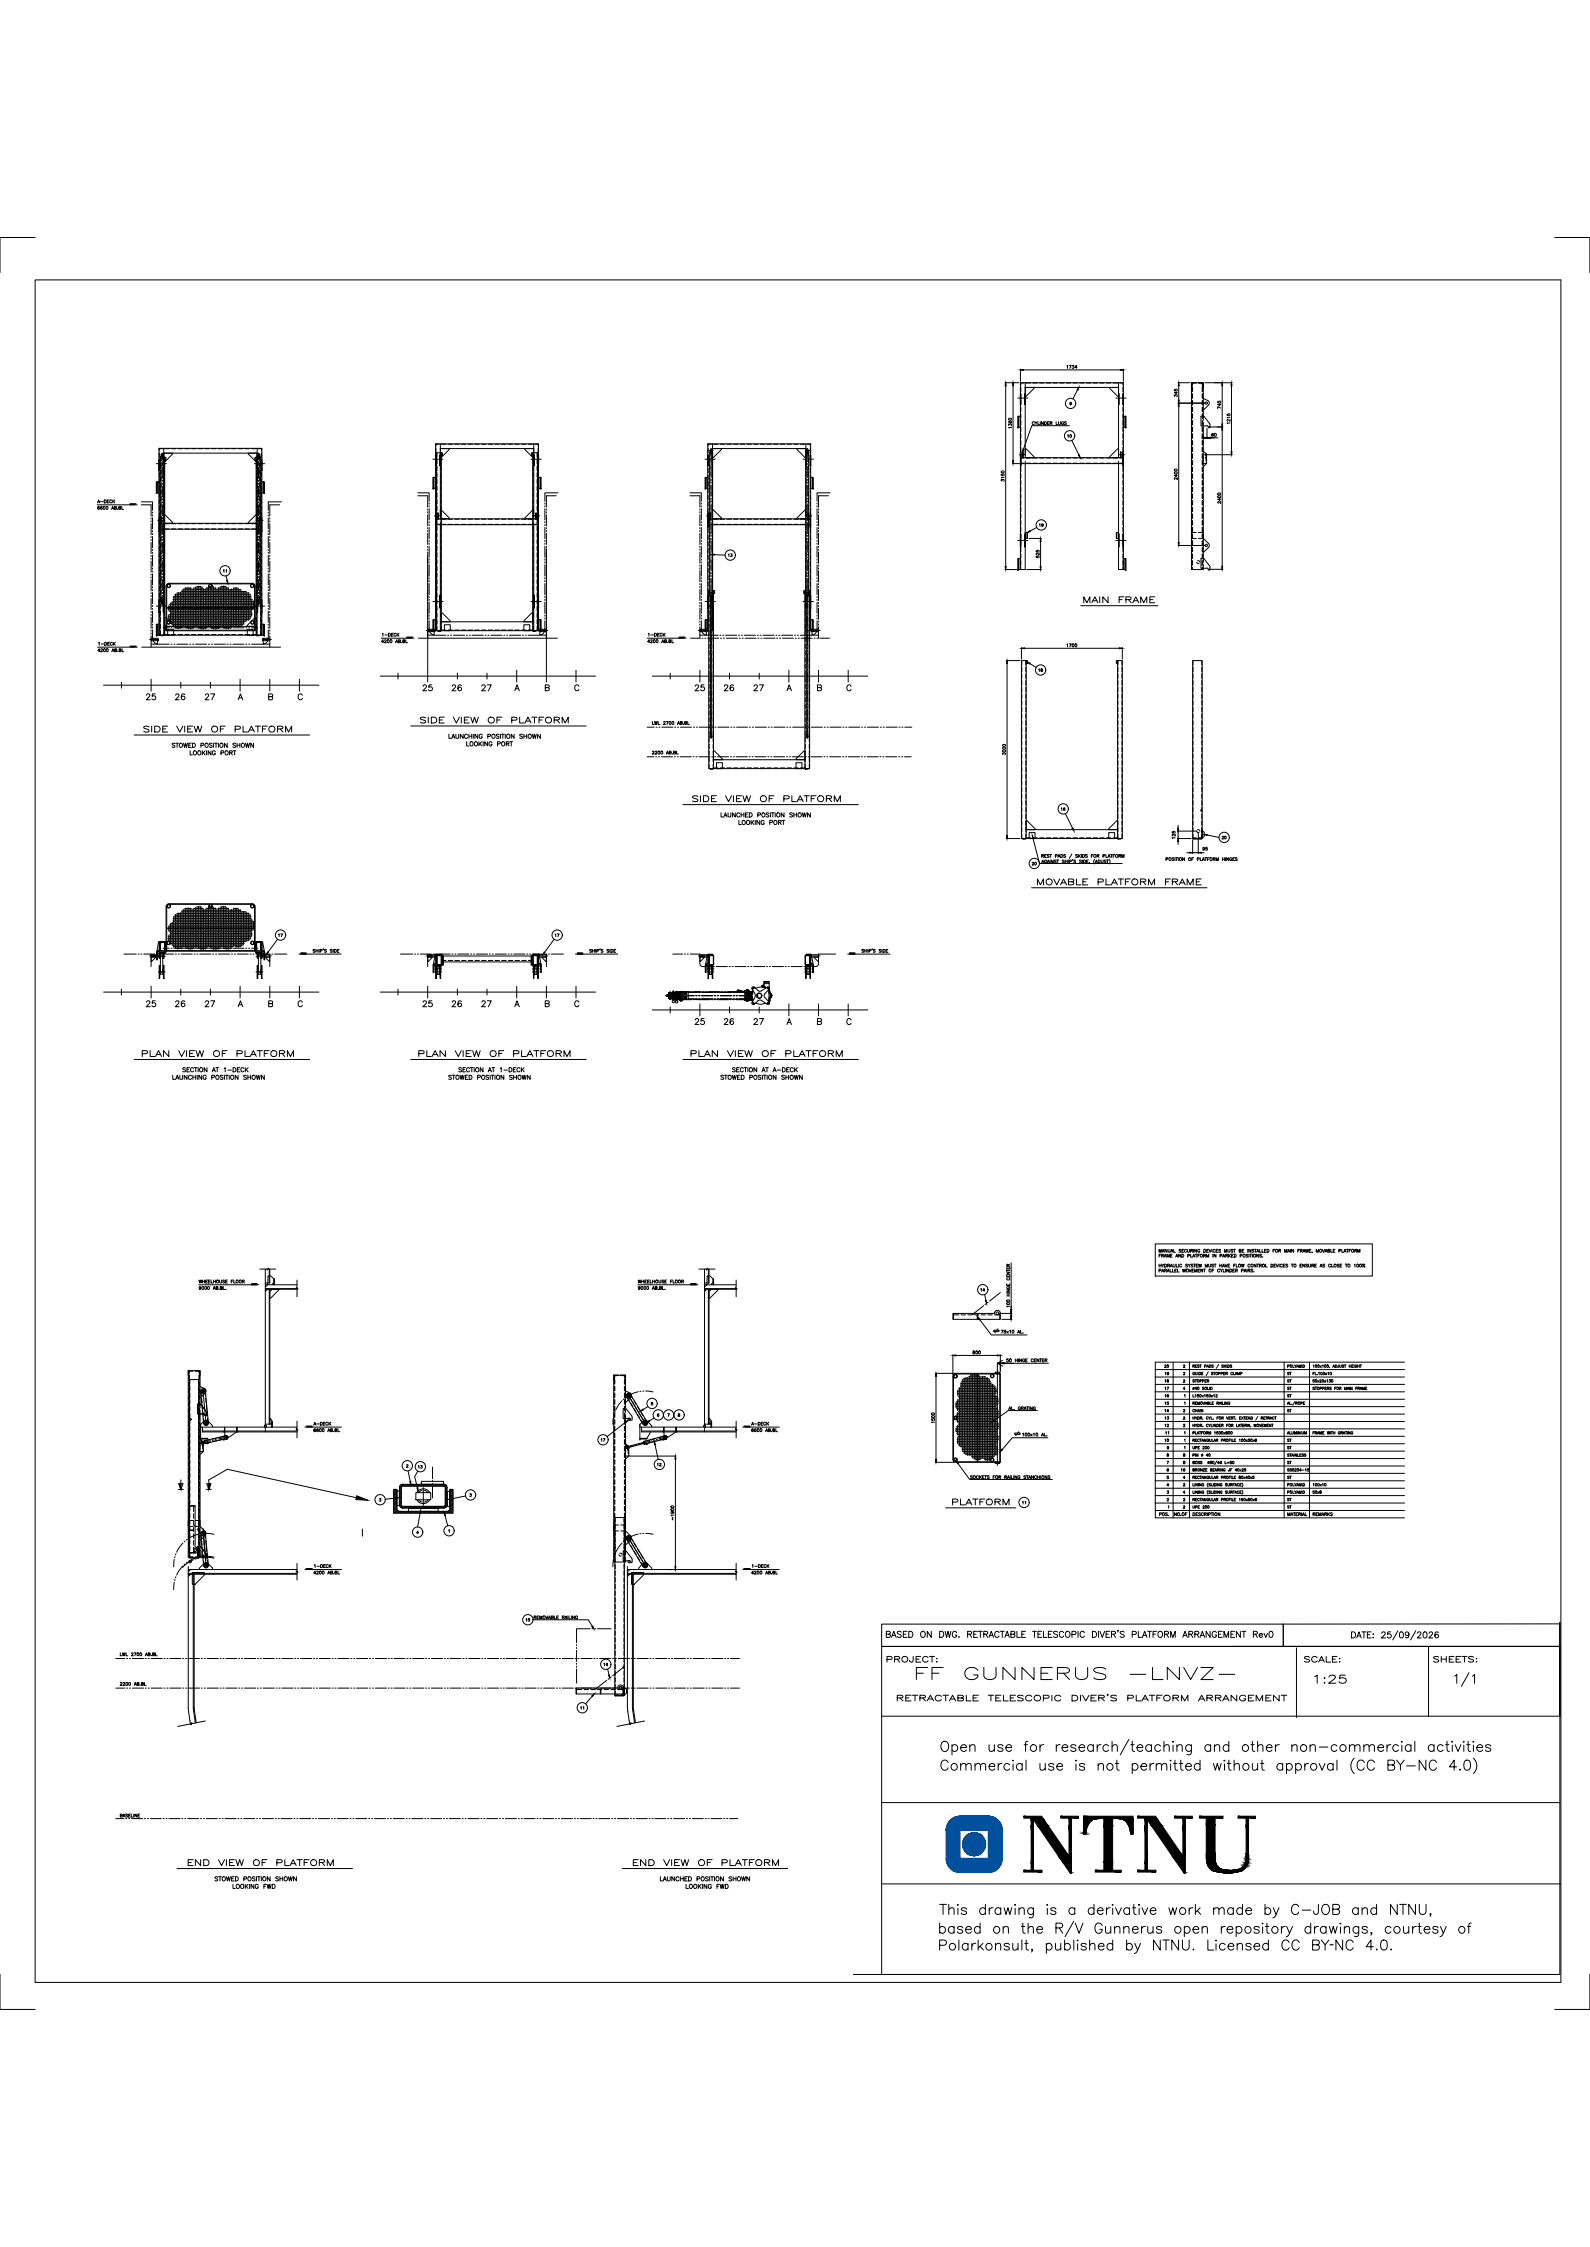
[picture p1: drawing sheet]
<svg xmlns="http://www.w3.org/2000/svg" width="841mm" height="1189mm" viewBox="0 0 841 1189" stroke-linecap="round" stroke-linejoin="round" font-family="sans-serif">
<defs><g id="words">
<text font-size="10.6" x="484" y="890">FF GUNNERUS -LNVZ-</text>
<text font-size="7.9" x="694" y="892">1:25</text>
<text font-size="7.8" x="703" y="1032">‑</text>
<text font-size="7.5" x="467" y="867">BASED ON DWG. RETRACTABLE TELESCOPIC DIVER'S PLATFORM ARRANGEMENT Rev0</text>
<text font-size="7.1" x="473" y="901">RETRACTABLE TELESCOPIC DIVER'S PLATFORM ARRANGEMENT</text>
<g font-size="6.6">
<text x="76" y="371">25</text>
<text x="91" y="371">26</text>
<text x="107" y="371">27</text>
<text x="221" y="384">SIDE VIEW OF PLATFORM</text>
<text x="365" y="425">SIDE VIEW OF PLATFORM</text>
<text x="548" y="470">MOVABLE PLATFORM FRAME</text>
<text x="76" y="534">25</text>
<text x="91" y="534">26</text>
<text x="107" y="534">27</text>
<text x="222" y="534">25</text>
<text x="238" y="534">26</text>
<text x="254" y="534">27</text>
<text x="367" y="543">25</text>
<text x="382" y="543">26</text>
<text x="398" y="543">27</text>
<text x="74" y="560">PLAN VIEW OF PLATFORM</text>
<text x="220" y="560">PLAN VIEW OF PLATFORM</text>
<text x="364" y="560">PLAN VIEW OF PLATFORM</text>
</g>
<g font-size="6.2">
<text x="572" y="320">MAIN FRAME</text>
<text x="222" y="367">25</text>
<text x="238" y="367">26</text>
<text x="254" y="367">27</text>
<text x="367" y="367">25</text>
<text x="382" y="367">26</text>
<text x="398" y="367">27</text>
<text x="75" y="388">SIDE VIEW OF PLATFORM</text>
<text x="503" y="797">PLATFORM</text>
<text x="468" y="881">PROJECT:</text>
<text x="689" y="881">SCALE:</text>
<text x="757" y="881">SHEETS:</text>
<text x="98" y="988">END VIEW OF PLATFORM</text>
<text x="334" y="988">END VIEW OF PLATFORM</text>
</g>
<g font-size="5.7">
<text x="99" y="401">LOOKING PORT</text>
<text x="380" y="434">LAUNCHED POSITION SHOWN</text>
</g>
<g font-size="5.3">
<text x="236" y="392">LAUNCHING POSITION SHOWN</text>
<text x="246" y="396">LOOKING PORT</text>
<text x="90" y="397">STOWED POSITION SHOWN</text>
<text x="389" y="437">LOOKING PORT</text>
<text x="95" y="568">SECTION AT 1-DECK</text>
<text x="241" y="568">SECTION AT 1-DECK</text>
<text x="386" y="568">SECTION AT A-DECK</text>
<text x="90" y="572">LAUNCHING POSITION SHOWN</text>
<text x="236" y="572">STOWED POSITION SHOWN</text>
<text x="380" y="572">STOWED POSITION SHOWN</text>
<text x="113" y="996">STOWED POSITION SHOWN</text>
<text x="122" y="1000">LOOKING FWD</text>
<text x="348" y="996">LAUNCHED POSITION SHOWN</text>
<text x="362" y="1000">LOOKING FWD</text>
</g>
<g font-size="4.9">
<text x="624" y="211" transform="rotate(-90 624 211)">345</text>
<text x="647" y="217" transform="rotate(-90 647 217)">745</text>
<text x="652" y="225" transform="rotate(-90 652 225)">1215</text>
<text x="640" y="232">60</text>
<text x="624" y="255" transform="rotate(-90 624 255)">2400</text>
<text x="50" y="267">A-DECK</text>
<text x="647" y="267" transform="rotate(-90 647 267)">2400</text>
<text x="551" y="296" transform="rotate(-90 551 296)">525</text>
<text x="201" y="338">1-DECK</text>
<text x="342" y="338">1-DECK</text>
<text x="563" y="344">1700</text>
<text x="495" y="754" transform="rotate(-90 495 754)">1500</text>
<text x="220" y="778">13</text>
<text x="612" y="803">POS.</text>
<text x="693" y="803">REMARKS</text>
<text x="357" y="805" transform="rotate(-90 357 805)">~1900</text>
</g>
<g font-size="4.4">
<text x="563" y="196">1734</text>
<text x="536" y="228" transform="rotate(-90 536 228)">1360</text>
<text x="563" y="232">10</text>
<text x="532" y="256" transform="rotate(-90 532 256)">3150</text>
<text x="549" y="280">19</text>
<text x="384" y="296">13</text>
<text x="117" y="304">11</text>
<text x="51" y="343">1-DECK</text>
<text x="548" y="357">18</text>
<text x="533" y="400" transform="rotate(-90 533 400)">3000</text>
<text x="560" y="430">16</text>
<text x="645" y="445">20</text>
<text x="545" y="459">20</text>
<text x="146" y="497">17</text>
<text x="292" y="497">17</text>
<text x="518" y="684">14</text>
<text x="513" y="718">800</text>
<text x="615" y="725">20</text>
<text x="615" y="737">17</text>
<text x="615" y="733">18</text>
<text x="680" y="737">ST</text>
<text x="680" y="733">ST</text>
<text x="615" y="740">16</text>
<text x="680" y="740">ST</text>
<text x="615" y="748">14</text>
<text x="615" y="744">15</text>
<text x="680" y="748">ST</text>
<text x="165" y="755">A-DECK</text>
<text x="396" y="755">A-DECK</text>
<text x="615" y="752">13</text>
<text x="615" y="756">12</text>
<text x="317" y="764">17</text>
<text x="680" y="768">ST</text>
<text x="346" y="777">12</text>
<text x="624" y="780">16</text>
<text x="680" y="776">ST</text>
<text x="680" y="784">ST</text>
<text x="693" y="791">50x8</text>
<text x="540" y="797">11</text>
<text x="680" y="799">ST</text>
<text x="165" y="830">1-DECK</text>
<text x="397" y="830">1-DECK</text>
<text x="277" y="859">15</text>
<text x="318" y="883">14</text>
<text x="62" y="893">2200 AB.BL</text>
<text x="306" y="906">11</text>
</g>
<g font-size="4">
<text x="615" y="728">19</text>
<text x="680" y="728">ST</text>
<text x="615" y="760">11</text>
<text x="615" y="764">10</text>
<text x="680" y="764">ST</text>
<text x="616" y="795">2</text>
<text x="680" y="795">ST</text>
</g>
</g></defs>
<!-- layer: S0CO5 -->
<g fill="none" stroke="#000" stroke-width=".53">
<path d="M221 338h74M75 342h73M140 680h17M140 671v83M373 680h16M373 671v83M106 755h51M106 754v8M338 754v8M338 755h51M100 830h57M100 829v75"/>
<path d="M332 829v75M332 830h57M100 904v2M100 906l1 6M332 904v2M332 906l1 6"/>
<circle cx="101" cy="751" r=".6"/>
<circle cx="333" cy="751" r=".6"/>
<circle cx="101" cy="826" r=".6"/>
<circle cx="333" cy="826" r=".6"/>
</g>
<!-- layer: S0CO1 -->
<g fill="none" stroke="#000" stroke-width=".53">
<path d="M19 148h807v901h-807zM540 208v6zM542 208v6zM542 205h5l-5 5zM542 205h50M542 202v39M570 206l-2 5M587 205h5v5zM592 208v6zM592 202v39M594 208v6zM631 202v2"/>
<path d="M631 205v2M631 208v3M631 212v2M631 215v3M631 219v2M633 202h-3v3l1-2h2M634 202h2v3v-2h-2M636 202v2M636 205v2M636 208v3M636 212v2M636 215v3"/>
<path d="M636 219v2M636 211l3 1M637 202h15M639 212a1.6 1.6 0 0 1 0 2l-3 3M646 204v20M651 204v35M86 240v2zM86 240v3M87 240h4l-4 4zM87 237v99h-3v-99h55v99h-3v-99M87 240h49M131 240h5v4z"/>
<path d="M136 240h1v2h-1zM137 240v3M231 240h2v94h-2zM233 237h5l-5 5zM233 237h49M233 235v38M233 240h1v1h-1zM278 237h4v5zM281 240h1v1h-1zM282 240h2v94h-2zM282 235v38M375 238h2"/>
<path d="M375 239h2M376 239v2M376 238h1v1h-1zM376 238h1M376 239h1M376 239h.1M376 237v6M377 239h.1M377 237h5l-5 5zM377 237h49M377 235v38M422 237h4v5z"/>
<path d="M426 238h2M426 239h2v76M426 239h2M426 235v99h3v-99h-55v99h3v-60M426 239v2M427 239h.1M427 238v1zM427 238h.1M427 237v6M428 239v2M538 220h1v6h-1zM539 220h1v6h-1z"/>
<path d="M540 239v8zM541 239v3zM542 237l5 5h-5zM567 233l4 8M591 237h1v5h-5zM593 239v3zM594 239v8zM594 220h1v6h-1zM595 220h1v6h-1zM631 222v3M631 226v2M631 230v2"/>
<path d="M631 233v2M631 237v2M636 222v3M636 226v2M636 230v2M636 233v2M636 237v2M636 222v-20h-6v99h6v-2M636 239l2 1M636 223v75M640 224l-3-4h-2v5h4l1 1M640 224v2"/>
<path d="M644 226h3M83 255v6zM83 255h1v6h-1zM84 243v6zM85 242h2v94h-2zM85 241h2M85 242h2h-2v76M85 242v2M85 245v2M85 248v3M85 252v2M85 255v3"/>
<path d="M85 259v2M85 242h.1M86 240h.1M86 241h.1M86 242h.1M86 244v1M86 246h.1M86 247v6M86 254v1M86 256h.1M86 257v6M86 243l1 6z"/>
<path d="M87 242h1v2h-1zM135 242v2zM135 242h3v94h-3zM136 241h2M136 242h1M136 243v6zM136 245v2M136 248v3M136 252v2M136 255v3M136 259v2M136 242v2"/>
<path d="M136 240h1M136 241h1M136 242h.1M137 244v1M137 246h.1M137 247v6M137 254v1M137 256h.1M137 257v6M137 242h.1M137 242v76M138 243l1 6z"/>
<path d="M139 255v6zM139 255h1v6h-1zM229 253v6zM229 253h1v5h-1zM230 241l1 5zM233 241v5zM282 241l1 5zM285 241v5zM285 253h1v5h-1zM286 253v6zM373 253v6zM373 253h1v5h-1z"/>
<path d="M374 241l1 5zM376 242v3M376 246v2M376 250v2M376 253v2M376 257v2M376 244h.1M376 245v1M376 247v6M376 254h.1M376 255v1M376 257v6"/>
<path d="M377 241v5zM426 241l1 5zM426 242v3M426 246v2M426 250v2M426 253v2M426 257v2M427 244h.1M427 245v1M427 247v6M427 254h.1M427 255v1"/>
<path d="M427 257v6M428 242v3M428 246v2M428 250v2M428 253v2M428 257v2M429 241v5zM429 253h1v5h-1zM430 253v6zM540 245h54M540 242h54M542 244v57h-2v-99h54v99h-2v-57"/>
<path d="M631 240v2M631 244v2M631 247v3M631 251v2M631 254v3M631 258v2M636 240v2M636 244v2M636 247v3M636 251v2M636 254v3M636 258v2"/>
<path d="M636 245h2M637 242l-1 2M638 240v4M638 240v5l-2 2M638 241h14M69 267h3M69 267h.1M70 267h-1M70 267h.1M71 267h-1M71 267h.1M72 267h-1"/>
<path d="M84 274v7zM84 277h54M85 274l1 3zM85 263v2M85 266v2M85 270v2M85 273v2M85 277v2M86 264v1M86 265v1M86 267v6M86 274h.1"/>
<path d="M86 275v1M86 277v6M87 272l4 5h-4zM131 276l5-4v5h-5zM136 263v2M136 266v2M136 270v2M136 273v2M136 277v2M137 264v1M137 265v1M137 267v6"/>
<path d="M137 274h.1M137 275v1M137 277v6M137 274v3zM138 274l1 7zM230 271l1 8zM231 278h53M231 275h53M232 271v4zM233 270l5 5h-5zM233 276v58h-3v-99h55v99h-3v-58M278 274l4-4v5h-4z"/>
<path d="M283 271l1 4zM284 271l1 8zM374 271l1 8zM375 278h53M375 275h53M375 271l1 4zM376 260v3M376 264v2M376 267v3M376 271v2M376 274v3M376 278v2"/>
<path d="M376 263v1M376 265v1M376 267v5M376 273v1M376 275h.1M376 276v6M377 270l5 5h-5zM422 274l4-4v5h-4zM426 260v3M426 264v2M426 267v3M426 271v2"/>
<path d="M426 274v3M426 278v2M427 263v1M427 265v1M427 267v5M427 273v1M427 275h.1M427 276v6M427 271l1 4zM428 260v3M428 264v2M428 267v3"/>
<path d="M428 271v2M428 274v3M428 278v2M428 271l1 8zM548 279l-3 2M631 261v3M631 265v2M631 268v3M631 272v2M631 275v3M631 279v2M636 261v3"/>
<path d="M636 265v2M636 268v3M636 272v2M636 275v3M636 279v2M84 280h54M85 280v3M85 284v2M85 287v3M85 291v2M85 294v3M85 298v2"/>
<path d="M86 284h.1M86 285v1M86 287v6M86 294h.1M86 295v1M86 297v6M136 280v3M136 284v2M136 287v3M136 291v2M136 294v3M136 298v2"/>
<path d="M137 284h.1M137 285v1M137 287v6M137 294h.1M137 295v1M137 297v6M226 295v66M289 290v71M376 281v3M376 285v2M376 288v3M376 292v2"/>
<path d="M376 295v3M376 299v2M376 283v1M376 285h.1M376 286v6M376 293v1M376 295h.1M376 296v6M378 293l5 1M426 281v3M426 285v2M426 288v3"/>
<path d="M426 292v2M426 295v3M426 299v2M427 283v1M427 285h.1M427 286v6M427 293v1M427 295h.1M427 296v6M428 281v3M428 285v2M428 288v3"/>
<path d="M428 292v2M428 295v3M428 299v2M538 296h1v6h-1zM539 296h1v5h-1zM540 282v7zM542 282v7zM542 282h1v3h-1zM590 282h2v3h-2zM592 282v7zM594 282v7zM594 296h1v5h-1z"/>
<path d="M595 296h1v6h-1zM631 283v2M631 286v2M631 290v2M631 293v2M631 297v2M633 282h-3v3h3M633 297l1 1M633 297h2M634 282h2v3h-2M636 283v2M636 286v2"/>
<path d="M636 290v2M636 293v2M636 297v2M636 285l3 2 1 2-4 3M640 299v3l-1-1h-4v-5h2l3 3M84 317v7zM85 319h2M85 317h2M85 318h2zM85 301v3M85 305v2M85 308v3"/>
<path d="M85 312v2M85 316v1M86 318v2zM86 319h.1M86 318h.1M86 304h.1M86 305v1M86 307v5M86 313v1M86 315v1M86 316v4M86 317l1 7z"/>
<path d="M88 309h1h45l1 1v24h-47zM88 309h1h45l1 1v23h-47zM90 320h.1M90 319v1h1M90 319h1M91 318v1h1M91 319v1h1M91 317h1M91 318h1M92 316h.1M92 315l1 1M92 316h1"/>
<path d="M92 317h1M92 318h1M92 318v1h1M92 319v1h1M92 315h1M93 314v1M93 315v1M93 316h.1M93 317h.1M93 318h.1M93 318v1M93 319v1"/>
<path d="M94 314h.1M94 314v1M94 315v1M94 316h.1M94 317h.1M94 318h.1M94 318v1M94 319v1M95 313v1M95 314v1M95 315v1M95 316h.1"/>
<path d="M95 317h.1M95 318h.1M95 318v1M95 319v1M95 313l1 1M95 314v1h1M95 315v1h1M95 316h1M95 317h1M95 318h1M95 318v1h1M95 319v1h1"/>
<path d="M96 313h.1M96 312v1h1M96 313v1h1M96 314v1h1M96 315v1h1M96 316h1M96 317h1M96 318h1M96 318v1h1M96 319v1h1M97 312h.1M97 312h1"/>
<path d="M97 312v1h1M97 313v1h1M97 314v1h1M97 315v1h1M97 316h1M97 317h1M97 318h1M97 318v1h1M97 319v1h1M98 311h.1M98 311h1M98 311v1h1"/>
<path d="M98 312v1h1M98 313v1h1M98 314v1h1M98 315v1h1M98 316h1M98 317h1M98 318h1M98 318v1h1M98 319v1h1M99 311h1M99 311v1h1M99 312v1h1"/>
<path d="M99 313v1h1M99 314v1h1M99 315v1h1M99 316h1M99 317h1M99 318h1M99 318v1h1M99 319v1h1M100 311h.1M100 311v1M100 312v1M100 313v1"/>
<path d="M100 314v1M100 315v1M100 316h.1M100 317h.1M100 318h.1M100 318v1M100 319v1M101 311h.1M101 311v1M101 312v1M101 313v1M101 314v1"/>
<path d="M101 315v1M101 316h.1M101 317h.1M101 318h.1M101 318v1M101 319v1M102 311v1M102 312v1M102 313v1M102 314v1M102 315v1M102 316h.1"/>
<path d="M102 317h.1M102 318h.1M102 318v1M102 319v1M102 311h.1M102 311v1h1M102 312v1h1M102 313v1h1M102 314v1h1M102 315v1h1M102 316h1M102 317h1"/>
<path d="M102 318h1M102 318v1h1M102 319v1h1M102 311h1M103 311h1M103 311v1h1M103 312v1h1M103 313v1h1M103 314v1h1M103 315v1h1M103 316h1M103 317h1"/>
<path d="M103 318h1M103 318v1h1M103 319v1h1M104 310h.1M104 311h1M104 311v1h1M104 312v1h1M104 313v1h1M104 314v1h1M104 315v1h1M104 316h1M104 317h1"/>
<path d="M104 318h1M104 318v1h1M104 319v1h1M104 310h1M105 310h.1M105 311h1M105 311v1h1M105 312v1h1M105 313v1h1M105 314v1h1M105 315v1h1M105 316h1"/>
<path d="M105 317h1M105 318h1M105 318v1h1M105 319v1h1M105 310h1M106 310h.1M106 311h1M106 311v1h1M106 312v1h1M106 313v1h1M106 314v1h1M106 315v1h1"/>
<path d="M106 316h1M106 317h1M106 318h1M106 318v1h1M106 319v1h1M107 311h.1M107 311v1M107 312v1M107 313v1M107 314v1M107 315v1M107 316h.1"/>
<path d="M107 317h.1M107 318h.1M107 318v1M107 319v1M108 311v1M108 312v1M108 313v1M108 314v1M108 315v1M108 316h.1M108 317h.1M108 318h.1"/>
<path d="M108 318v1M108 319v1M109 312h.1M109 312v1M109 313v1M109 314v1M109 315v1M109 316h.1M109 317h.1M109 318h.1M109 318v1M109 319v1"/>
<path d="M109 311h.1M109 311h1M109 311v1h1M109 312v1h1M109 313v1h1M109 314v1h1M109 315v1h1M109 316h1M109 317h1M109 318h1M109 318v1h1M109 319v1h1"/>
<path d="M110 311h1M110 311v1h1M110 312v1h1M110 313v1h1M110 314v1h1M110 315v1h1M110 316h1M110 317h1M110 318h1M110 318v1h1M110 319v1h1M111 310h.1"/>
<path d="M111 311h1M111 311v1h1M111 312v1h1M111 313v1h1M111 314v1h1M111 315v1h1M111 316h1M111 317h1M111 318h1M111 318v1h1M111 319v1h1M111 310h1"/>
<path d="M112 310h.1M112 311h1M112 311v1h1M112 312v1h1M112 313v1h1M112 314v1h1M112 315v1h1M112 316h1M112 317h1M112 318h1M112 318v1h1M112 319v1h1"/>
<path d="M112 310h1M113 311h1M113 311v1h1M113 312v1h1M113 313v1h1M113 314v1h1M113 315v1h1M113 316h1M113 317h1M113 318h1M113 318v1h1M113 319v1h1"/>
<path d="M114 311h.1M114 311v1M114 312v1M114 313v1M114 314v1M114 315v1M114 316h.1M114 317h.1M114 318h.1M114 318v1M114 319v1M115 312h.1"/>
<path d="M115 312v1M115 313v1M115 314v1M115 315v1M115 316h.1M115 317h.1M115 318h.1M115 318v1M115 319v1M115 311h.1M116 311h.1M116 311v1"/>
<path d="M116 312v1M116 313v1M116 314v1M116 315v1M116 316h.1M116 317h.1M116 318h.1M116 318v1M116 319v1M116 311h1M116 311v1h1M116 312v1h1"/>
<path d="M116 313v1h1M116 314v1h1M116 315v1h1M116 316h1M116 317h1M116 318h1M116 318v1h1M116 319v1h1M117 310h.1M117 311h1M117 311v1h1M117 312v1h1"/>
<path d="M117 313v1h1M117 314v1h1M117 315v1h1M117 316h1M117 317h1M117 318h1M117 318v1h1M117 319v1h1M117 310h1M118 310h1M118 311h1M118 311v1h1"/>
<path d="M118 312v1h1M118 313v1h1M118 314v1h1M118 315v1h1M118 316h1M118 317h1M118 318h1M118 318v1h1M118 319v1h1M119 310h.1M119 311h1M119 311v1h1"/>
<path d="M119 312v1h1M119 313v1h1M119 314v1h1M119 315v1h1M119 316h1M119 317h1M119 318h1M119 318v1h1M119 319v1h1M120 305v2M120 311h1M120 311v1h1"/>
<path d="M120 312v1h1M120 313v1h1M120 314v1h1M120 315v1h1M120 316h1M120 317h1M120 318h1M120 318v1h1M120 319v1h1M121 311h.1M121 311v1M121 312v1"/>
<path d="M121 313v1M121 314v1M121 315v1M121 316h.1M121 317h.1M121 318h.1M121 318v1M121 319v1M122 312h.1M122 312v1M122 313v1M122 314v1"/>
<path d="M122 315v1M122 316h.1M122 317h.1M122 318h.1M122 318v1M122 319v1M123 312h.1M123 312v1M123 313v1M123 314v1M123 315v1M123 316h.1"/>
<path d="M123 317h.1M123 318h.1M123 318v1M123 319v1M123 311h1M123 311v1h1M123 312v1h1M123 313v1h1M123 314v1h1M123 315v1h1M123 316h1M123 317h1"/>
<path d="M123 318h1M123 318v1h1M123 319v1h1M124 311h1M124 311v1h1M124 312v1h1M124 313v1h1M124 314v1h1M124 315v1h1M124 316h1M124 317h1M124 318h1"/>
<path d="M124 318v1h1M124 319v1h1M125 311h1M125 311v1h1M125 312v1h1M125 313v1h1M125 314v1h1M125 315v1h1M125 316h1M125 317h1M125 318h1M125 318v1h1"/>
<path d="M125 319v1h1M126 311v1h1M126 312v1h1M126 313v1h1M126 314v1h1M126 315v1h1M126 316h1M126 317h1M126 318h1M126 318v1h1M126 319v1h1M127 312h.1"/>
<path d="M127 312v1h1M127 313v1h1M127 314v1h1M127 315v1h1M127 316h1M127 317h1M127 318h1M127 318v1h1M127 319v1h1M128 313h1M128 313v1h1M128 314v1h1"/>
<path d="M128 315v1h1M128 316h1M128 317h1M128 318h1M128 318v1h1M128 319v1h1M129 313h.1M129 313v1M129 314v1M129 315v1M129 316h.1M129 317h.1"/>
<path d="M129 318h.1M129 318v1M129 319v1M130 313h.1M130 313v1M130 314v1M130 315v1M130 316h.1M130 317h.1M130 318h.1M130 318v1M130 319v1"/>
<path d="M131 313v1M131 314v1M131 315v1M131 316h.1M131 317h.1M131 318h.1M131 318v1M131 319v1M131 313l1 1M131 314v1h1M131 315v1h1M131 316h1"/>
<path d="M131 317h1M131 318h1M131 318v1h1M131 319v1h1M132 314l1 1M132 315v1h1M132 316h1M132 317h1M132 318h1M132 318v1h1M132 319v1h1M133 317h.1"/>
<path d="M133 318h1M133 318v1h1M133 319v1h1M134 318h.1M134 318v1h1M134 319v1h1M136 319h2M136 318h1zM136 317h1M136 317v7zM136 301v3M136 305v2"/>
<path d="M136 308v3M136 312v2M136 316v1M136 318h1v2h-1zM136 319h1M136 318h1M137 304h.1M137 305v1M137 307v5M137 313v1M137 315v1M137 316v4"/>
<path d="M138 317l1 7zM230 315l1 7zM233 315v7zM282 315l1 7zM285 315v7zM374 315l1 7zM375 313h2v94h-2zM375 315h2zM375 315v-76h2v76M375 315h2M376 303v2M376 306v2"/>
<path d="M376 310v2M376 313v2M376 315v74v-74M376 303v1M376 305h.1M376 306v6M376 313h.1M376 314v1M376 316v6M377 315v7zM377 313h1v1h-1zM425 313h1v1h-1z"/>
<path d="M426 313h2v94h-2zM426 315h2zM426 315h2M426 315l1 7zM426 303v2M426 306v2M426 310v2M426 313v2M427 315v74v-74M427 303v1M427 305h.1M427 306v6"/>
<path d="M427 313h.1M427 314v1M427 316v6M428 303v2M428 306v2M428 310v2M428 313v2M429 315v7zM631 300v1M636 300v1M80 338l2 1zM83 330v6z"/>
<path d="M83 330h1v6h-1zM83 339v2h-3M85 336h2zM86 332h4M87 327l5 4h-5zM87 336h48M87 331h48M87 331h1v2h-1zM88 322h47M88 321h47M89 333h3v3h-3zM89 327h.1"/>
<path d="M89 328h.1M89 326h.1M89 320l1 1M89 321v1M89 322v1h1M89 323h.1M89 325v1h1M89 326v1h1M89 327v1h1M89 328v1h1M89 325h1M89 323h1"/>
<path d="M90 330h.1M90 320v1h1M90 321v1M90 322v1h1M90 323h1M90 324h1M90 325h1M90 325v1h1M90 326v1h1M90 327v1h1M90 328v1h1M90 329v1h1"/>
<path d="M90 332h1M91 320v1h1M91 321v1M91 322v1h1M91 323h1M91 324h1M91 325h1M91 325v1h1M91 326v1h1M91 327v1h1M91 328v1h1M91 329v1h1"/>
<path d="M91 330h1M92 320v1h1M92 321v1M92 322v1h1M92 323h1M92 324h1M92 325h1M92 325v1h1M92 326v1h1M92 327v1h1M92 328v1h1M92 329v1h1"/>
<path d="M92 330h1M92 331h.1M92 332h.1M92 332h1M93 320v1M93 321v1M93 322v1M93 323h.1M93 324h.1M93 325h.1M93 325v1M93 326v1"/>
<path d="M93 327v1M93 328v1M93 329v1M93 330h.1M93 331h.1M93 332h7M94 320v1M94 321v1M94 322v1M94 323h.1M94 324h.1M94 325h.1"/>
<path d="M94 325v1M94 326v1M94 327v1M94 328v1M94 329v1M94 330h.1M94 331h.1M94 332h.1M94 332v1M95 320v1M95 321v1M95 322v1"/>
<path d="M95 323h.1M95 324h.1M95 325h.1M95 325v1M95 326v1M95 327v1M95 328v1M95 329v1M95 330h.1M95 331h.1M95 332h.1M95 332v1"/>
<path d="M95 320v1h1M95 322v1h1M95 323h1M95 324h1M95 325h1M95 325v1h1M95 326v1h1M95 327v1h1M95 328v1h1M95 329v1h1M95 330h1M96 320v1h1"/>
<path d="M96 321v1M96 322v1h1M96 323h1M96 324h1M96 325h1M96 325v1h1M96 326v1h1M96 327v1h1M96 328v1h1M96 329v1h1M96 330h1M96 331h.1"/>
<path d="M96 332h.1M97 320v1h1M97 321v1M97 322v1h1M97 323h1M97 324h1M97 325h1M97 325v1h1M97 326v1h1M97 327v1h1M97 328v1h1M97 329v1h1"/>
<path d="M97 330h1M97 331h.1M98 320v1h1M98 321v1M98 322v1h1M98 323h1M98 324h1M98 325h1M98 325v1h1M98 326v1h1M98 327v1h1M98 328v1h1"/>
<path d="M98 329v1h1M98 330h1M98 331h.1M98 332h.1M99 320v1h1M99 321v1M99 322v1h1M99 323h1M99 324h1M99 325h1M99 325v1h1M99 326v1h1"/>
<path d="M99 327v1h1M99 328v1h1M99 329v1h1M99 330h1M99 331h.1M99 332h.1M100 320v1M100 321v1M100 322v1M100 323h.1M100 324h.1M100 325h.1"/>
<path d="M100 325v1M100 326v1M100 327v1M100 328v1M100 329v1M100 330h.1M100 331h.1M100 332h1M100 332v1M101 320v1M101 321v1M101 322v1"/>
<path d="M101 323h.1M101 324h.1M101 325h.1M101 325v1M101 326v1M101 327v1M101 328v1M101 329v1M101 330h.1M101 331h.1M101 332h.1M101 332v1"/>
<path d="M102 320v1M102 321v1M102 322v1M102 323h.1M102 324h.1M102 325h.1M102 325v1M102 326v1M102 327v1M102 328v1M102 329v1M102 330h.1"/>
<path d="M102 331h.1M102 332h1M102 332v1M102 320v1h1M102 322v1h1M102 323h1M102 324h1M102 325h1M102 325v1h1M102 326v1h1M102 327v1h1M102 328v1h1"/>
<path d="M102 329v1h1M102 330h1M102 332h.1M103 320v1h1M103 321v1M103 322v1h1M103 323h1M103 324h1M103 325h1M103 325v1h1M103 326v1h1M103 327v1h1"/>
<path d="M103 328v1h1M103 329v1h1M103 330h1M103 331h.1M103 332h.1M103 332h7M104 320v1h1M104 321v1M104 322v1h1M104 323h1M104 324h1M104 325h1"/>
<path d="M104 325v1h1M104 326v1h1M104 327v1h1M104 328v1h1M104 329v1h1M104 330h1M104 331h.1M104 332h.1M105 320v1h1M105 321v1M105 322v1h1M105 323h1"/>
<path d="M105 324h1M105 325h1M105 325v1h1M105 326v1h1M105 327v1h1M105 328v1h1M105 329v1h1M105 330h1M105 331h.1M105 332h.1M106 320v1h1M106 321v1"/>
<path d="M106 322v1h1M106 323h1M106 324h1M106 325h1M106 325v1h1M106 326v1h1M106 327v1h1M106 328v1h1M106 329v1h1M106 330h1M106 331h.1M106 332h.1"/>
<path d="M106 332v1M107 320v1M107 321v1M107 322v1M107 323h.1M107 324h.1M107 325h.1M107 325v1M107 326v1M107 327v1M107 328v1M107 329v1"/>
<path d="M107 330h.1M107 331h.1M107 332h.1M107 332v1M108 320v1M108 321v1M108 322v1M108 323h.1M108 324h.1M108 325h.1M108 325v1M108 326v1"/>
<path d="M108 327v1M108 328v1M108 329v1M108 330h.1M108 331h.1M108 332h.1M108 332v1M109 320v1M109 321v1M109 322v1M109 323h.1M109 324h.1"/>
<path d="M109 325h.1M109 325v1M109 326v1M109 327v1M109 328v1M109 329v1M109 330h.1M109 331h.1M109 332h.1M109 332v1M109 320v1h1M109 322v1h1"/>
<path d="M109 323h1M109 324h1M109 325h1M109 325v1h1M109 326v1h1M109 327v1h1M109 328v1h1M109 329v1h1M109 330h1M110 332h1M110 320v1h1M110 321v1"/>
<path d="M110 322v1h1M110 323h1M110 324h1M110 325h1M110 325v1h1M110 326v1h1M110 327v1h1M110 328v1h1M110 329v1h1M110 330h1M110 331h.1M111 320v1h1"/>
<path d="M111 321v1M111 322v1h1M111 323h1M111 324h1M111 325h1M111 325v1h1M111 326v1h1M111 327v1h1M111 328v1h1M111 329v1h1M111 330h1M111 331h.1"/>
<path d="M111 332h.1M111 332h2M112 320v1h1M112 321v1M112 322v1h1M112 323h1M112 324h1M112 325h1M112 325v1h1M112 326v1h1M112 327v1h1M112 328v1h1"/>
<path d="M112 329v1h1M112 330h1M112 331h.1M112 332h.1M112 332v1M113 320v1h1M113 321v1M113 322v1h1M113 323h1M113 324h1M113 325h1M113 325v1h1"/>
<path d="M113 326v1h1M113 327v1h1M113 328v1h1M113 329v1h1M113 330h1M113 331h.1M113 332h7M113 332v1M114 320v1M114 321v1M114 322v1M114 323h.1"/>
<path d="M114 324h.1M114 325h.1M114 325v1M114 326v1M114 327v1M114 328v1M114 329v1M114 330h.1M114 331h.1M114 332h.1M114 332v1M115 320v1"/>
<path d="M115 321v1M115 322v1M115 323h.1M115 324h.1M115 325h.1M115 325v1M115 326v1M115 327v1M115 328v1M115 329v1M115 330h.1M115 331h.1"/>
<path d="M115 332h.1M115 332v1M116 320v1M116 321v1M116 322v1M116 323h.1M116 324h.1M116 325h.1M116 325v1M116 326v1M116 327v1M116 328v1"/>
<path d="M116 329v1M116 330h.1M116 331h.1M116 332h.1M116 332v1M116 320v1h1M116 322v1h1M116 323h1M116 324h1M116 325h1M116 325v1h1M116 326v1h1"/>
<path d="M116 327v1h1M116 328v1h1M116 329v1h1M116 330h1M117 320v1h1M117 321v1M117 322v1h1M117 323h1M117 324h1M117 325h1M117 325v1h1M117 326v1h1"/>
<path d="M117 327v1h1M117 328v1h1M117 329v1h1M117 330h1M117 331h.1M118 320v1h1M118 321v1M118 322v1h1M118 323h1M118 324h1M118 325h1M118 325v1h1"/>
<path d="M118 326v1h1M118 327v1h1M118 328v1h1M118 329v1h1M118 330h1M118 331h.1M118 332h.1M119 320v1h1M119 321v1M119 322v1h1M119 323h1M119 324h1"/>
<path d="M119 325h1M119 325v1h1M119 326v1h1M119 327v1h1M119 328v1h1M119 329v1h1M119 330h1M119 331h.1M119 332h.1M119 332v1M120 320v1h1M120 321v1"/>
<path d="M120 322v1h1M120 323h1M120 324h1M120 325h1M120 325v1h1M120 326v1h1M120 327v1h1M120 328v1h1M120 329v1h1M120 330h1M120 331h.1M120 332h2"/>
<path d="M120 332v1M121 320v1M121 321v1M121 322v1M121 323h.1M121 324h.1M121 325h.1M121 325v1M121 326v1M121 327v1M121 328v1M121 329v1"/>
<path d="M121 330h.1M121 331h.1M121 332h.1M121 332v1M122 320v1M122 321v1M122 322v1M122 323h.1M122 324h.1M122 325h.1M122 325v1M122 326v1"/>
<path d="M122 327v1M122 328v1M122 329v1M122 330h.1M122 331h.1M122 332h.1M122 332v1M123 320v1M123 321v1M123 322v1M123 323h.1M123 324h.1"/>
<path d="M123 325h.1M123 325v1M123 326v1M123 327v1M123 328v1M123 329v1M123 330h.1M123 331h.1M123 332h.1M123 332h6M123 320v1h1M123 322v1h1"/>
<path d="M123 323h1M123 324h1M123 325h1M123 325v1h1M123 326v1h1M123 327v1h1M123 328v1h1M123 329v1h1M123 330h1M124 320v1h1M124 321v1M124 322v1h1"/>
<path d="M124 323h1M124 324h1M124 325h1M124 325v1h1M124 326v1h1M124 327v1h1M124 328v1h1M124 329v1h1M124 330h1M124 331h.1M125 320v1h1M125 321v1"/>
<path d="M125 322v1h1M125 323h1M125 324h1M125 325h1M125 325v1h1M125 326v1h1M125 327v1h1M125 328v1h1M125 329v1h1M125 330h1M125 331h.1M125 332h.1"/>
<path d="M126 320v1h1M126 321v1M126 322v1h1M126 323h1M126 324h1M126 325h1M126 325v1h1M126 326v1h1M126 327v1h1M126 328v1h1M126 329v1h1M126 330h1"/>
<path d="M126 331h.1M126 332h.1M127 320v1h1M127 321v1M127 322v1h1M127 323h1M127 324h1M127 325h1M127 325v1h1M127 326v1h1M127 327v1h1M127 328v1h1"/>
<path d="M127 329v1h1M127 330h1M127 331h.1M128 320v1h1M128 321v1M128 322v1h1M128 323h1M128 324h1M128 325h1M128 325v1h1M128 326v1h1M128 327v1h1"/>
<path d="M128 328v1h1M128 329v1h1M128 330h1M128 331h.1M129 320v1M129 321v1M129 322v1M129 323h.1M129 324h.1M129 325h.1M129 325v1M129 326v1"/>
<path d="M129 327v1M129 328v1M129 329v1M129 330h.1M130 320v1M130 321v1M130 322v1M130 323h.1M130 324h.1M130 325h.1M130 325v1M130 326v1"/>
<path d="M130 327v1M130 328v1M130 332h1M131 320v1M131 321v1M131 322v1M131 323h.1M131 324h.1M131 325h.1M131 325v1M131 326v1M131 327v1"/>
<path d="M131 328v1M131 331l4-4v4h-4zM131 333h3v3h-3zM131 320v1h1M131 322v1h1M131 323h1M131 324h1M131 325h1M131 325v1h1M131 326v1h1M131 327v1h1M131 328h.1"/>
<path d="M132 332h.1M132 320v1h1M132 321v1M132 322v1h1M132 323h1M132 324h1M132 325h1M132 325v1h1M132 326l1 1M132 327v1M133 332h3M133 320v1h1"/>
<path d="M133 321v1M133 322v1h1M133 323h.1M133 324h.1M133 325h.1M133 325v1M134 320v1h1M134 321v1M134 322h.1M135 331h1v2h-1zM136 336h1zM139 330v6z"/>
<path d="M139 339v2h4M139 330h1v6h-1zM140 338l3 1zM215 337h3M216 337l-1 1M216 337v1M217 337l-1 1M217 337v1M218 337l-1 1M226 333l3 1zM229 328v6zM229 328h1v6h-1z"/>
<path d="M230 334v2h-4M232 334h1zM233 324l5 5h-5zM233 334h49M233 329h49M235 331h3v3h-3zM277 329l5-5v5h-5zM277 331h3v3h-3zM282 334h2zM285 328h1v6h-1zM286 334v2h3M286 328v6z"/>
<path d="M287 333l2 1zM359 337h3M360 337l-1 1M360 337v1M361 337l-1 1M361 337v1M362 337l-1 1M370 333l3 1zM373 328v6zM373 328h1v6h-1zM374 334v2h-4M375 321h2"/>
<path d="M376 323h.1M376 324v1M376 326v6M376 333h.1M376 334v1M376 336v6M427 323h.1M427 324v1M427 326v6M427 333h.1M427 334v1M427 336v6"/>
<path d="M429 328h1v6h-1zM430 334v2h3M430 328v6zM431 333l2 1zM69 342h3M69 342h.1M70 342h-1M70 342h.1M71 342h-1M71 342h.1M72 342h-1M80 359v7"/>
<path d="M127 359v7M143 359v7M158 359v7M201 358h114M211 356v3M242 356v3M258 356v3M273 355v6M305 355v6M345 358h114M354 356v3M370 355v6"/>
<path d="M376 343h.1M376 344v1M376 346v6M376 352v1M376 354v1M376 355v6M386 356v3M402 356v3M417 355v6M427 343h.1M427 344v1M427 346v6"/>
<path d="M427 352v1M427 354v1M427 355v6M433 355v6M449 355v6M532 350h7M533 351v91M540 350h3v94h-3zM540 343v6M542 343h50M543 350v1zM545 351l3 2"/>
<path d="M591 350v1zM591 350h3v94h-3zM594 343v6M631 350h5v94h-5zM631 350v2M631 353v2M631 357v2M636 350v2M636 353v2M636 357v2M55 363h114M64 361v3"/>
<path d="M96 361v3M111 361v3M376 362v1M376 364h.1M376 365v6M376 372v1M376 374h.1M376 375v6M427 362v1M427 364h.1M427 365v6M427 372v1"/>
<path d="M427 374h.1M427 375v6M631 360v2M631 364v2M631 367v3M631 371v2M631 374v3M631 378v2M636 360v2M636 364v2M636 367v3M636 371v2"/>
<path d="M636 374v3M636 378v2M375 390h2M376 389h1v1h-1zM376 390h1M376 389h1M376 382v1M376 384h.1M376 385v6M377 397l5 5h-5zM426 390h2M427 389v1z"/>
<path d="M427 390h.1M427 389h.1M427 382v1M427 384h.1M427 385v6M631 381v3M631 385v2M631 388v3M631 392v2M631 395v3M631 399v2M636 381v3"/>
<path d="M636 385v2M636 388v3M636 392v2M636 395v3M636 399v2M376 407h1zM377 402h49M377 407h49M379 404h3v3h-3zM421 402l5-5v5h-5zM421 404h3v3h-3zM426 407h1z"/>
<path d="M631 402v3M631 406v2M631 410v2M631 413v2M631 417v2M636 402v3M636 406v2M636 410v2M636 413v2M636 417v2M543 434l4 5h-4zM543 439h48"/>
<path d="M564 431l3 7M586 439l5-5v5h-5zM620 440v1h1v-1v1M623 440h10h1M623 437v1M623 440v4M631 420v3M631 424v2M631 427v3M631 431v2M631 434v3M631 438v2"/>
<path d="M633 439l2 1M636 420v3M636 424v2M636 427v3M636 431v2M636 434v3M636 438v2M532 444h7M541 444h2zM543 444h48M544 441h3v3h-3zM586 441h4v3h-4z"/>
<path d="M591 444h2zM622 443h-2v1M622 441v1l-2-1v1M623 444h7M623 445v2M628 451h1M631 444v8M631 451h3M631 444h5zM631 441v3M633 443l-2 1h2M634 441v11"/>
<path d="M635 451h2M636 442v1h-2M636 441v-2v2M636 441v3M636 442v2h-2M637 441l-1-1v3h1v-2M637 449h-1l1-1a.8 .8 0 0 1 0 1 .8 .8 0 0 1-1 1M639 442l6 1M639 448h-1v1h1v1h-1M88 479l1-1 45 1 1 1v23h-47zM104 480h1M104 480h.1"/>
<path d="M105 480h1M106 480h.1M111 480h.1M111 480h1M112 480h1M117 480h.1M117 480h1M118 480h1M119 480h.1M84 498h3l-3 1v5h3h-3zM84 498l-1 6h1M84 500l1 3z"/>
<path d="M85 498h2v5h-2zM85 498l2 1zM87 499v5h1v-24l1-2h44l2 1v24h-47M87 499v-1l1 1M88 491h47M89 496h.1M89 497h.1M89 498h1M89 490h1M89 491h1M89 491v1h1M89 495v1h1"/>
<path d="M89 496h1M89 497h1M89 492v1M89 495h1M89 493h1M90 489h.1M90 499h.1M90 498h1M90 489h1M90 490h1M90 491h1M90 491v1h1"/>
<path d="M90 492v1h1M90 493v1h1M90 494v1h1M90 495v1h1M90 496h1M90 497h1M90 498v1h1M90 499v1M91 498h1M91 488v1h1M91 489h1M91 490h1"/>
<path d="M91 491h1M91 491v1h1M91 492v1h1M91 493v1h1M91 494v1h1M91 495v1h1M91 496h1M91 497h1M91 498v1h1M91 499v1h1M91 487h1M91 488h1"/>
<path d="M92 486h.1M92 498h1M92 485h1M92 485v1h1M92 486v1h1M92 487v1h1M92 488v1h1M92 489h1M92 490h1M92 491h1M92 491v1h1M92 492v1h1"/>
<path d="M92 493v1h1M92 494v1h1M92 495v1h1M92 496h1M92 497h1M92 498v1h1M92 499v1h1M92 485h.1M92 484h1M93 498h.1M93 484h.1M93 484v1"/>
<path d="M93 485v1M93 486v1M93 487v1M93 488v1M93 489h.1M93 490h.1M93 491h.1M93 491v1M93 492v1M93 493v1M93 494v1M93 495v1"/>
<path d="M93 496h.1M93 497h.1M93 498v1M93 499v1M94 498h.1M94 483h.1M94 484h.1M94 484v1M94 485v1M94 486v1M94 487v1M94 488v1"/>
<path d="M94 489h.1M94 490h.1M94 491h.1M94 491v1M94 492v1M94 493v1M94 494v1M94 495v1M94 496h.1M94 497h.1M94 498v1M94 499v1"/>
<path d="M95 498h.1M95 483h.1M95 484h.1M95 484v1M95 485v1M95 486v1M95 487v1M95 488v1M95 489h.1M95 490h.1M95 491h.1M95 491v1"/>
<path d="M95 492v1M95 493v1M95 494v1M95 495v1M95 496h.1M95 497h.1M95 498v1M95 499v1M95 498h1M95 483h1M95 484h1M95 484v1h1"/>
<path d="M95 485v1h1M95 486v1h1M95 487v1h1M95 488v1h1M95 489h1M95 490h1M95 491h1M95 491v1h1M95 492v1h1M95 493v1h1M95 494v1h1M95 495v1h1"/>
<path d="M95 496h1M95 497h1M95 498v1h1M95 499v1h1M96 482h.1M96 498h1M96 482h1M96 483h1M96 484h1M96 484v1h1M96 485v1h1M96 486v1h1"/>
<path d="M96 487v1h1M96 488v1h1M96 489h1M96 490h1M96 491h1M96 491v1h1M96 492v1h1M96 493v1h1M96 494v1h1M96 495v1h1M96 496h1M96 497h1"/>
<path d="M96 498v1h1M96 499v1h1M97 482h.1M97 498h1M97 481v1h1M97 482h1M97 483h1M97 484h1M97 484v1h1M97 485v1h1M97 486v1h1M97 487v1h1"/>
<path d="M97 488v1h1M97 489h1M97 490h1M97 491h1M97 491v1h1M97 492v1h1M97 493v1h1M97 494v1h1M97 495v1h1M97 496h1M97 497h1M97 498v1h1"/>
<path d="M97 499v1h1M98 481h.1M98 498h1M98 481h1M98 481v1h1M98 482h1M98 483h1M98 484h1M98 484v1h1M98 485v1h1M98 486v1h1M98 487v1h1"/>
<path d="M98 488v1h1M98 489h1M98 490h1M98 491h1M98 491v1h1M98 492v1h1M98 493v1h1M98 494v1h1M98 495v1h1M98 496h1M98 497h1M98 498v1h1"/>
<path d="M98 499v1h1M99 498h1M99 480l1 1M99 481v1h1M99 482h1M99 483h1M99 484h1M99 484v1h1M99 485v1h1M99 486v1h1M99 487v1h1M99 488v1h1"/>
<path d="M99 489h1M99 490h1M99 491h1M99 491v1h1M99 492v1h1M99 493v1h1M99 494v1h1M99 495v1h1M99 496h1M99 497h1M99 498v1h1M99 499v1h1"/>
<path d="M100 498h.1M100 480v1M100 481v1M100 482h.1M100 483h.1M100 484h.1M100 484v1M100 485v1M100 486v1M100 487v1M100 488v1M100 489h.1"/>
<path d="M100 490h.1M100 491h.1M100 491v1M100 492v1M100 493v1M100 494v1M100 495v1M100 496h.1M100 497h.1M100 498v1M100 499v1M101 498h.1"/>
<path d="M101 480v1M101 481v1M101 482h.1M101 483h.1M101 484h.1M101 484v1M101 485v1M101 486v1M101 487v1M101 488v1M101 489h.1M101 490h.1"/>
<path d="M101 491h.1M101 491v1M101 492v1M101 493v1M101 494v1M101 495v1M101 496h.1M101 497h.1M101 498v1M101 499v1M102 498h.1M102 481v1"/>
<path d="M102 482h.1M102 483h.1M102 484h.1M102 484v1M102 485v1M102 486v1M102 487v1M102 488v1M102 489h.1M102 490h.1M102 491h.1M102 491v1"/>
<path d="M102 492v1M102 493v1M102 494v1M102 495v1M102 496h.1M102 497h.1M102 498v1M102 499v1M102 481h1M102 481v1h1M102 482h1M102 483h1"/>
<path d="M102 484h1M102 484v1h1M102 485v1h1M102 486v1h1M102 487v1h1M102 488v1h1M102 489h1M102 490h1M102 491h1M102 491v1h1M102 492v1h1M102 493v1h1"/>
<path d="M102 494v1h1M102 495v1h1M102 496h1M102 497h1M102 498h1M102 498v1h1M102 499v1h1M103 498h1M103 480v1h1M103 481v1h1M103 482h1M103 483h1"/>
<path d="M103 484h1M103 484v1h1M103 485v1h1M103 486v1h1M103 487v1h1M103 488v1h1M103 489h1M103 490h1M103 491h1M103 491v1h1M103 492v1h1M103 493v1h1"/>
<path d="M103 494v1h1M103 495v1h1M103 496h1M103 497h1M103 498v1h1M103 499v1h1M104 498h1M104 480v1h1M104 481v1h1M104 482h1M104 483h1M104 484h1"/>
<path d="M104 484v1h1M104 485v1h1M104 486v1h1M104 487v1h1M104 488v1h1M104 489h1M104 490h1M104 491h1M104 491v1h1M104 492v1h1M104 493v1h1M104 494v1h1"/>
<path d="M104 495v1h1M104 496h1M104 497h1M104 498v1h1M104 499v1h1M105 480v1h1M105 481v1h1M105 482h1M105 483h1M105 484h1M105 484v1h1M105 485v1h1"/>
<path d="M105 486v1h1M105 487v1h1M105 488v1h1M105 489h1M105 490h1M105 491h1M105 491v1h1M105 492v1h1M105 493v1h1M105 494v1h1M105 495v1h1M105 496h1"/>
<path d="M105 497h1M105 498h1M105 498v1h1M105 499v1h1M106 498h1M106 480v1h1M106 481v1h1M106 482h1M106 483h1M106 484h1M106 484v1h1M106 485v1h1"/>
<path d="M106 486v1h1M106 487v1h1M106 488v1h1M106 489h1M106 490h1M106 491h1M106 491v1h1M106 492v1h1M106 493v1h1M106 494v1h1M106 495v1h1M106 496h1"/>
<path d="M106 497h1M106 498v1h1M106 499v1h1M107 498h.1M107 480v1M107 481v1M107 482h.1M107 483h.1M107 484h.1M107 484v1M107 485v1M107 486v1"/>
<path d="M107 487v1M107 488v1M107 489h.1M107 490h.1M107 491h.1M107 491v1M107 492v1M107 493v1M107 494v1M107 495v1M107 496h.1M107 497h.1"/>
<path d="M107 498v1M107 499v1M108 481v1M108 482h.1M108 483h.1M108 484h.1M108 484v1M108 485v1M108 486v1M108 487v1M108 488v1M108 489h.1"/>
<path d="M108 490h.1M108 491h.1M108 491v1M108 492v1M108 493v1M108 494v1M108 495v1M108 496h.1M108 497h.1M108 498h.1M108 498v1M108 499v1"/>
<path d="M109 498h.1M109 481v1M109 482h.1M109 483h.1M109 484h.1M109 484v1M109 485v1M109 486v1M109 487v1M109 488v1M109 489h.1M109 490h.1"/>
<path d="M109 491h.1M109 491v1M109 492v1M109 493v1M109 494v1M109 495v1M109 496h.1M109 497h.1M109 498v1M109 499v1M109 481h.1M109 480l1 1"/>
<path d="M109 481v1h1M109 482h1M109 483h1M109 484h1M109 484v1h1M109 485v1h1M109 486v1h1M109 487v1h1M109 488v1h1M109 489h1M109 490h1M109 491h1"/>
<path d="M109 491v1h1M109 492v1h1M109 493v1h1M109 494v1h1M109 495v1h1M109 496h1M109 497h1M109 498h1M109 498v1h1M109 499v1h1M110 498h1M110 480v1h1"/>
<path d="M110 481v1h1M110 482h1M110 483h1M110 484h1M110 484v1h1M110 485v1h1M110 486v1h1M110 487v1h1M110 488v1h1M110 489h1M110 490h1M110 491h1"/>
<path d="M110 491v1h1M110 492v1h1M110 493v1h1M110 494v1h1M110 495v1h1M110 496h1M110 497h1M110 498v1h1M110 499v1h1M111 498h1M111 480v1h1M111 481v1h1"/>
<path d="M111 482h1M111 483h1M111 484h1M111 484v1h1M111 485v1h1M111 486v1h1M111 487v1h1M111 488v1h1M111 489h1M111 490h1M111 491h1M111 491v1h1"/>
<path d="M111 492v1h1M111 493v1h1M111 494v1h1M111 495v1h1M111 496h1M111 497h1M111 498v1h1M111 499v1h1M112 498h1M112 480v1h1M112 481v1h1M112 482h1"/>
<path d="M112 483h1M112 484h1M112 484v1h1M112 485v1h1M112 486v1h1M112 487v1h1M112 488v1h1M112 489h1M112 490h1M112 491h1M112 491v1h1M112 492v1h1"/>
<path d="M112 493v1h1M112 494v1h1M112 495v1h1M112 496h1M112 497h1M112 498v1h1M112 499v1h1M113 498h1M113 480v1h1M113 481v1h1M113 482h1M113 483h1"/>
<path d="M113 484h1M113 484v1h1M113 485v1h1M113 486v1h1M113 487v1h1M113 488v1h1M113 489h1M113 490h1M113 491h1M113 491v1h1M113 492v1h1M113 493v1h1"/>
<path d="M113 494v1h1M113 495v1h1M113 496h1M113 497h1M113 498v1h1M113 499v1h1M114 498h.1M114 480v1M114 481v1M114 482h.1M114 483h.1M114 484h.1"/>
<path d="M114 484v1M114 485v1M114 486v1M114 487v1M114 488v1M114 489h.1M114 490h.1M114 491h.1M114 491v1M114 492v1M114 493v1M114 494v1"/>
<path d="M114 495v1M114 496h.1M114 497h.1M114 498v1M114 499v1M115 498h.1M115 481v1M115 482h.1M115 483h.1M115 484h.1M115 484v1M115 485v1"/>
<path d="M115 486v1M115 487v1M115 488v1M115 489h.1M115 490h.1M115 491h.1M115 491v1M115 492v1M115 493v1M115 494v1M115 495v1M115 496h.1"/>
<path d="M115 497h.1M115 498v1M115 499v1M115 481h.1M116 498h.1M116 480v1M116 481v1M116 482h.1M116 483h.1M116 484h.1M116 484v1M116 485v1"/>
<path d="M116 486v1M116 487v1M116 488v1M116 489h.1M116 490h.1M116 491h.1M116 491v1M116 492v1M116 493v1M116 494v1M116 495v1M116 496h.1"/>
<path d="M116 497h.1M116 498v1M116 499v1M116 498h1M116 480v1h1M116 481v1h1M116 482h1M116 483h1M116 484h1M116 484v1h1M116 485v1h1M116 486v1h1"/>
<path d="M116 487v1h1M116 488v1h1M116 489h1M116 490h1M116 491h1M116 491v1h1M116 492v1h1M116 493v1h1M116 494v1h1M116 495v1h1M116 496h1M116 497h1"/>
<path d="M116 498v1h1M116 499v1h1M117 498h1M117 480v1h1M117 481v1h1M117 482h1M117 483h1M117 484h1M117 484v1h1M117 485v1h1M117 486v1h1M117 487v1h1"/>
<path d="M117 488v1h1M117 489h1M117 490h1M117 491h1M117 491v1h1M117 492v1h1M117 493v1h1M117 494v1h1M117 495v1h1M117 496h1M117 497h1M117 498v1h1"/>
<path d="M117 499v1h1M118 498h1M118 480v1h1M118 481v1h1M118 482h1M118 483h1M118 484h1M118 484v1h1M118 485v1h1M118 486v1h1M118 487v1h1M118 488v1h1"/>
<path d="M118 489h1M118 490h1M118 491h1M118 491v1h1M118 492v1h1M118 493v1h1M118 494v1h1M118 495v1h1M118 496h1M118 497h1M118 498v1h1M118 499v1h1"/>
<path d="M119 498h1M119 480v1h1M119 481v1h1M119 482h1M119 483h1M119 484h1M119 484v1h1M119 485v1h1M119 486v1h1M119 487v1h1M119 488v1h1M119 489h1"/>
<path d="M119 490h1M119 491h1M119 491v1h1M119 492v1h1M119 493v1h1M119 494v1h1M119 495v1h1M119 496h1M119 497h1M119 498v1h1M119 499v1h1M120 480v1h1"/>
<path d="M120 481v1h1M120 482h1M120 483h1M120 484h1M120 484v1h1M120 485v1h1M120 486v1h1M120 487v1h1M120 488v1h1M120 489h1M120 490h1M120 491h1"/>
<path d="M120 491v1h1M120 492v1h1M120 493v1h1M120 494v1h1M120 495v1h1M120 496h1M120 497h1M120 498h1M120 498v1h1M120 499v1h1M121 498h.1M121 481h.1"/>
<path d="M121 481v1M121 482h.1M121 483h.1M121 484h.1M121 484v1M121 485v1M121 486v1M121 487v1M121 488v1M121 489h.1M121 490h.1M121 491h.1"/>
<path d="M121 491v1M121 492v1M121 493v1M121 494v1M121 495v1M121 496h.1M121 497h.1M121 498v1M121 499v1M122 482h.1M122 498h.1M122 483h.1"/>
<path d="M122 484h.1M122 484v1M122 485v1M122 486v1M122 487v1M122 488v1M122 489h.1M122 490h.1M122 491h.1M122 491v1M122 492v1M122 493v1"/>
<path d="M122 494v1M122 495v1M122 496h.1M122 497h.1M122 498v1M122 499v1M123 498h.1M123 481v1M123 482h.1M123 483h.1M123 484h.1M123 484v1"/>
<path d="M123 485v1M123 486v1M123 487v1M123 488v1M123 489h.1M123 490h.1M123 491h.1M123 491v1M123 492v1M123 493v1M123 494v1M123 495v1"/>
<path d="M123 496h.1M123 497h.1M123 498v1M123 499v1M123 498h1M123 481h1M123 481v1h1M123 482h1M123 483h1M123 484h1M123 484v1h1M123 485v1h1"/>
<path d="M123 486v1h1M123 487v1h1M123 488v1h1M123 489h1M123 490h1M123 491h1M123 491v1h1M123 492v1h1M123 493v1h1M123 494v1h1M123 495v1h1M123 496h1"/>
<path d="M123 497h1M123 498v1h1M123 499v1h1M124 498h1M124 480l1 1M124 481v1h1M124 482h1M124 483h1M124 484h1M124 484v1h1M124 485v1h1M124 486v1h1"/>
<path d="M124 487v1h1M124 488v1h1M124 489h1M124 490h1M124 491h1M124 491v1h1M124 492v1h1M124 493v1h1M124 494v1h1M124 495v1h1M124 496h1M124 497h1"/>
<path d="M124 498v1h1M124 499v1h1M125 498h1M125 480l1 1M125 481v1h1M125 482h1M125 483h1M125 484h1M125 484v1h1M125 485v1h1M125 486v1h1M125 487v1h1"/>
<path d="M125 488v1h1M125 489h1M125 490h1M125 491h1M125 491v1h1M125 492v1h1M125 493v1h1M125 494v1h1M125 495v1h1M125 496h1M125 497h1M125 498v1h1"/>
<path d="M125 499v1h1M126 498h1M126 481v1h1M126 482h1M126 483h1M126 484h1M126 484v1h1M126 485v1h1M126 486v1h1M126 487v1h1M126 488v1h1M126 489h1"/>
<path d="M126 490h1M126 491h1M126 491v1h1M126 492v1h1M126 493v1h1M126 494v1h1M126 495v1h1M126 496h1M126 497h1M126 498v1h1M126 499v1h1M127 498h1"/>
<path d="M127 481v1M127 482h1M127 483h1M127 484h1M127 484v1h1M127 485v1h1M127 486v1h1M127 487v1h1M127 488v1h1M127 489h1M127 490h1M127 491h1"/>
<path d="M127 491v1h1M127 492v1h1M127 493v1h1M127 494v1h1M127 495v1h1M127 496h1M127 497h1M127 498v1h1M127 499v1h1M128 498h1M128 482h1M128 483h1"/>
<path d="M128 484h1M128 484v1h1M128 485v1h1M128 486v1h1M128 487v1h1M128 488v1h1M128 489h1M128 490h1M128 491h1M128 491v1h1M128 492v1h1M128 493v1h1"/>
<path d="M128 494v1h1M128 495v1h1M128 496h1M128 497h1M128 498v1h1M128 499v1h1M129 498h.1M129 482h.1M129 483h.1M129 484h.1M129 484v1M129 485v1"/>
<path d="M129 486v1M129 487v1M129 488v1M129 489h.1M129 490h.1M129 491h.1M129 491v1M129 492v1M129 493v1M129 494v1M129 495v1M129 496h.1"/>
<path d="M129 497h.1M129 498v1M129 499v1M130 498h.1M130 482h.1M130 483h.1M130 484h.1M130 484v1M130 485v1M130 486v1M130 487v1M130 488v1"/>
<path d="M130 489h.1M130 490h.1M130 491h.1M130 491v1M130 492v1M130 493v1M130 494v1M130 495v1M130 496h.1M130 497h.1M131 483h.1M131 484h.1"/>
<path d="M131 484v1M131 485v1M131 486v1M131 487v1M131 488v1M131 489h.1M131 490h.1M131 491h.1M131 491v1M131 492v1M131 493v1M131 494v1"/>
<path d="M131 495v1M131 496h.1M131 497h.1M131 498h.1M131 483h1M131 484h1M131 484v1h1M131 485v1h1M131 486v1h1M131 487v1h1M131 488v1h1M131 489h1"/>
<path d="M131 490h1M131 491h1M131 491v1h1M131 492v1h1M131 493v1h1M131 494v1h1M131 495v1h1M131 496h1M131 497h1M132 484h1M132 484v1h1M132 485v1h1"/>
<path d="M132 486v1h1M132 487v1h1M132 488v1h1M132 489h1M132 490h1M132 491h1M132 491v1h1M132 492v1h1M132 493v1h1M132 494v1h1M132 495v1h1M132 496h1"/>
<path d="M132 497h.1M133 487h.1M133 487v1h1M133 488v1h1M133 489h1M133 490h1M133 491h1M133 491v1h1M133 494h.1M133 495h.1M133 492v1M133 493v1"/>
<path d="M133 494v1M134 487v1M134 488l1 1M134 489h1M134 490h1M134 491h.1M134 491v1M135 499v5M135 499l1-1-1 1M135 499v5h1h-1M136 498l2 1v4h-2M136 498h2v5"/>
<path d="M136 498v5M136 498l2 1zM138 498h-2h3v6h-3h2M138 500v3zM138 498v6M139 498l1 6h-1M147 497l-5 7M293 497l-5 7M80 506h2zM80 506h2l-2 3zM83 503h1v1M83 503v1v4l1-5"/>
<path d="M84 506h3M84 514h3M84 504v3zM84 511v7zM84 506l1 1zM84 513l1 2zM85 507v-2h1v2M85 513v2h1v-2M85 506h1v8h-1zM85 503v-5h2v5M85 504h1zM85 503h.1"/>
<path d="M85 503h2M86 502h4M86 506v1zM86 513v2zM86 504l1 3zM86 511l1 7zM87 503h.1M87 501h1v2h-1zM90 502h1M92 501h.1M92 500v1h1M92 502h1"/>
<path d="M93 500v1M93 501v1h7M94 502h.1M94 500v1M94 501v1M95 500v1M95 501v1M95 502h.1M95 500v1h1M96 500v1h1M96 501v1M97 501h.1"/>
<path d="M97 500v1M98 501h.1M98 500v1h1M99 500v1h1M99 501v1M100 500v1M100 501v1h1M100 502h.1M101 500v1M101 501v1M101 502h.1M102 500v1"/>
<path d="M102 501v1h1M102 502h.1M102 500v1h1M102 501v1M103 500v1h1M103 501h.1M103 502h7M104 500v1h1M104 501h.1M105 500v1h1M105 501v1M106 500v1h1"/>
<path d="M106 501v1M106 502h.1M107 500v1M107 501v1M107 502v1M108 500v1M108 501v1M108 502h.1M109 500v1M109 501v1M109 502h.1M109 500v1h1"/>
<path d="M110 502h1M110 500v1h1M111 500v1h1M111 501v1M111 502h2M112 500v1h1M112 501v1M112 502h.1M113 500v1h1M113 501v1h7M113 502h.1M114 500v1"/>
<path d="M114 501v1M114 502v1M115 500v1M115 501v1M115 502h.1M116 500v1M116 501v1M116 502h.1M116 500v1h1M117 500v1h1M118 500v1h1M118 501v1"/>
<path d="M119 500v1h1M119 501v1M119 502h.1M120 500v1h1M120 501v1h2M120 502h.1M121 500v1M121 501v1M121 502h.1M122 500v1M122 501v1M122 502h.1"/>
<path d="M123 500v1M123 501v1M123 502h6M124 500v1h1M125 500v1h1M125 501h.1M126 500v1h1M126 501h.1M127 500v1M128 500v1M130 502h1M132 502h.1"/>
<path d="M133 502h3M135 501h1v2h-1zM135 506h4M135 514h4M136 503h.1M136 503h2M136 511v7zM136 504v3zM136 504h2zM136 505l1 2zM136 513l1 2zM137 507v-2h1v2"/>
<path d="M137 513v2h1v-2M137 505h1v9h-1zM138 503h.1M138 505v2zM138 513v2zM138 504l1 3zM138 511l1 7zM139 503v1M140 503v1v4l-1-5M140 506h3v3zM159 504h3M159 505h3"/>
<path d="M159 504l1 1M160 504v1M160 504l1 1M161 504v1M161 504l1 1M226 506h3zM226 506h3l-3 3zM229 511l1-2 1 1-1 1v4h-1v-4M230 514h4M230 513h4M231 511v3zM231 505l-2 5v1h2"/>
<path d="M231 511v7zM231 506v4zM231 506v4M231 505h2h-2v6h2l-2-1M231 512v2zM231 513v2zM231 514v-3h2l-1 3M231 513v2h2l-1-2M231 512h1v3h-1zM231 511h2zM231 505h2zM231 511h2"/>
<path d="M231 510v-4h2v4M233 512v2zM233 513v2zM233 511v3zM233 511v7zM234 508v2zM234 506h-3v4h3M234 510l-1 1M234 511v-6h-1h1v6M234 506h47v3h-47zM234 506v5v-2M281 506v5v-2"/>
<path d="M281 508h1v2h-1zM281 511v-6h1v6M281 510l1 1M282 514h3M282 513h3M282 510v1M282 506h2v4h-2M282 506v4M282 510h.1M282 506h2v4M282 511v3zM282 511v7z"/>
<path d="M282 511h2M282 512l1 2zM282 513l1 2zM283 505h1zM283 511h1zM283 514v-3h1v3M283 513v2h1v-2M283 512h1v3h-1zM284 512v2zM284 513v2zM284 511l1 3zM284 511l1 7z"/>
<path d="M284 506l1 4zM285 505h-3h3v6h-3h3v-5M285 505l1 5v1h-1M285 509l1 1v5v-4l-1-1zM287 506h2v3zM305 505h3M306 504v1M306 504l1 1M307 504v1M307 504l1 1M308 504v1M308 504h-3l1 1"/>
<path d="M370 506h3zM370 506h3l-3 3zM373 510l1-1v1v1v4h-1zM374 514h4M374 513h4M374 511l1 3zM374 505l-1 5v1h1M374 511l1 7zM375 505h2h-3v6h3h-2v-5M375 506v4zM375 512v2zM375 513v2z"/>
<path d="M375 514v-3h2l-1 3M375 513v2h2l-1-2M375 512h1v3h-1zM375 511h2zM375 505h2zM375 511h2M375 510v-4h2v4M377 512v2zM377 513v2zM377 511v3zM377 511v7zM378 506h-3v4h3"/>
<path d="M426 514h3M426 513h3M426 506h2v4h-2zM426 511v3zM426 511v7zM426 511h2M426 510v-4h2v4M426 512l1 2zM426 513l1 2zM427 505h1zM427 511h1zM427 514v-3h1v3"/>
<path d="M427 513v2h1v-2M427 512h1v3h-1zM428 512v2zM428 513v2zM428 506l1 4zM428 511l1 3zM428 511l1 7zM429 505h-3h3v6h-3h3v-5M429 505l1 5v1h-1M429 509l1 1v5v-4l-1-1zM431 506h2v3zM449 504h3"/>
<path d="M449 505h3M449 504l1 1M450 504v1M450 504l1 1M451 504v1M451 504l1 1M452 504v1M55 525h114M64 523v3M80 522v6M96 523v3M111 523v3"/>
<path d="M127 522v6M143 522v6M158 522v6M201 525h114M211 523v3M226 522v6M242 523v3M258 523v3M273 522v6M289 522v6M305 522v6M345 534h114"/>
<path d="M354 533v3M370 531v6M386 533v3M402 533v3M417 531v6M433 531v6M449 531v6M133 679h3M134 679l-1 1h3M134 679l-1 1M135 679l-1 1M135 679v1"/>
<path d="M136 679l-1 1M137 671h4v1l1-1h4M141 680l-1 1M142 671v8M143 671v8h-3M144 680l1-1v-2l-2-2h-1v5M145 677v3zM157 677v4l1 1h-1v4M365 679h3l-1 1M365 680h3M366 679l-1 1M366 679v1"/>
<path d="M367 679l-1 1M367 679v1M368 679l-1 1M370 671h4v1v-1h4M374 680l-1 1M375 671v8M375 671v8h-2M376 680l1-1v-2l-2-2h-1v5M377 677v3zM389 677v4l1 1h-1v4M533 679v1h1v-1M533 675v1h1v-1"/>
<path d="M533 673h1l-1 1h1M533 670v1h1v-1M533 672v1M533 672h1M533 676a.7 .7 0 0 0 0 1 .7 .7 0 0 0 1 0 .7 .7 0 0 0 0-1M533 670v-1v1h1M533 671h.1M533 675v1M533 680h.1M534 669h-1M535 668v30v-7M140 682h17"/>
<path d="M141 682l-1 1M142 682v72M143 682v72h-3M143 683l1-1h3l-4 5M373 682h16M373 682h17M374 682l-1 1M375 682v72M375 682v72h-2M375 683l1-1h4l-5 5M504 695v3M504 696h3"/>
<path d="M508 696h3M512 696h2M515 696h3M517 696v2M518 698l6 8h19M519 696h2M521 685l1 3M522 696h3M526 695h-22v3h25v-3M526 695a1.6 1.6 0 0 1 2-2 1.6 1.6 0 0 1 1 2M526 696h3M529 695v3"/>
<path d="M529 695h6M530 698h5M533 682h1l-1 1h1M533 686h1M533 685h1M533 684h1M533 681a.7 .7 0 0 0 0 1 .7 .7 0 0 0 1 0 .7 .7 0 0 0 0-1h-1M533 685v1M534 691h-1v1M504 717v10M506 717h22M529 717v9"/>
<path d="M530 720l-2 1h27M533 719v1h-1M537 719v2M537 720h1M538 719v2M539 719v2M540 719v2l-1-2v2M542 719a.7 .7 0 0 0-1 0 .7 .7 0 0 0 0 1 .7 .7 0 0 0 1 0M543 720h.1M543 719v2M547 719a.7 .7 0 0 0-1 0 .7 .7 0 0 0 0 1 .7 .7 0 0 0 1 0M547 720h1"/>
<path d="M548 719h-1v2h1M550 719v2l-2-2v2M550 719h1M550 719v2M551 720h1M552 719h-1v2h1M553 720l1-1h-1v2M553 720l1 1M100 725v1M100 728v2M100 731v2M100 735v2"/>
<path d="M100 738v3M100 730h5v94h-5zM100 730v2M100 733v3M100 737v2M102 725h-2v3v-3h2M103 725h3v3l-1-3h-2M105 730v2M105 733v3M105 737v2M105 725v1M105 728v2"/>
<path d="M105 731v2M105 735v2M105 738v3M106 734l2 1a1.6 1.6 0 0 1 1 2l-3 2M107 736l2 17M325 728v1M325 730v2M325 733v3M325 737v2M327 728h-2v2v-2h2M328 728h3v2l-1-2h-2M330 728v1"/>
<path d="M330 730v2M330 733v3M330 737v2M331 728v1M331 730v2M331 733v3M331 737v2M331 736l2 1a1.6 1.6 0 0 1 1 2l-3 3M332 738l9 15M495 727h10M495 728v44M505 727h1h23v46h-23h-1z"/>
<path d="M505 727h24v47h-23l-2-1v-45zM507 738h.1M507 736h-1M507 737h-1M507 737v1M507 740h.1M507 734v1M507 735h.1M507 736h.1M507 737h.1M507 738v1M507 739v1"/>
<path d="M508 734h.1M508 731v1M508 732v1M508 733h.1M508 734v1M508 735h.1M508 736h.1M508 737h.1M508 737v1M508 738v1M508 739v1M509 730h.1"/>
<path d="M509 730v1M509 731v1M509 732v1M509 733v1M509 734v1M509 735h.1M509 736h.1M509 737h.1M509 737v1M509 738v1M509 739v1M510 729h.1"/>
<path d="M510 730h-1M510 730v1h-1M510 731v1h-1M510 732v1h-1M510 733v1h-1M510 734v1h-1M510 735h-1M510 736h-1M510 737h-1M510 737v1h-1M510 738v1h-1M510 739v1h-1"/>
<path d="M511 729h-1M511 730h-1M511 730v1h-1M511 731v1h-1M511 732v1h-1M511 733v1h-1M511 734v1h-1M511 735h-1M511 736h-1M511 737h-1M511 737v1h-1M511 738v1h-1"/>
<path d="M511 739v1h-1M512 729h-1M512 730h-1M512 730v1h-1M512 731v1h-1M512 732v1h-1M512 733v1h-1M512 734v1h-1M512 735h-1M512 736h-1M512 737h-1M512 737v1h-1"/>
<path d="M512 738v1h-1M512 739v1h-1M513 728h-1M513 729h-1M513 730h-1M513 730v1h-1M513 731v1h-1M513 732v1h-1M513 733v1h-1M513 734v1h-1M513 735h-1M513 736h-1"/>
<path d="M513 737h-1M513 737v1h-1M513 738v1h-1M513 739v1h-1M514 727l-1 1M514 728h-1M514 729h-1M514 730h-1M514 730v1h-1M514 731v1h-1M514 732v1h-1M514 733v1h-1"/>
<path d="M514 734v1h-1M514 735h-1M514 736h-1M514 737h-1M514 737v1h-1M514 738v1h-1M514 739v1h-1M514 727v1M514 728h.1M514 729h.1M514 730h.1M514 730v1"/>
<path d="M514 731v1M514 732v1M514 733v1M514 734v1M514 735h.1M514 736h.1M514 737h.1M514 737v1M514 738v1M514 739v1M515 727v1M515 728h.1"/>
<path d="M515 729h.1M515 730h.1M515 730v1M515 731v1M515 732v1M515 733v1M515 734v1M515 735h.1M515 736h.1M515 737h.1M515 737v1M515 738v1"/>
<path d="M515 739v1M516 727v1M516 728h.1M516 729h.1M516 730h.1M516 730v1M516 731v1M516 732v1M516 733v1M516 734v1M516 735h.1M516 736h.1"/>
<path d="M516 737h.1M516 737v1M516 738v1M516 739v1M516 728h1M516 740h1M516 739h1M516 738h1M516 737h1M516 736h1M516 735h1M516 734h1"/>
<path d="M516 733h1M516 732h1M516 731h1M516 730h1M516 729h1M517 727v46M517 728h1M518 728h-1M518 729h-1M518 730h-1M518 730v1h-1M518 731v1h-1"/>
<path d="M518 732v1h-1M518 733v1h-1M518 734v1h-1M518 735h-1M518 736h-1M518 737h-1M518 737v1h-1M518 738v1h-1M518 739v1h-1M518 728h1M519 729h-1M519 730h-1"/>
<path d="M519 730v1h-1M519 731v1h-1M519 732v1h-1M519 733v1h-1M519 734v1h-1M519 735h-1M519 736h-1M519 737h-1M519 737v1h-1M519 738v1h-1M519 739v1h-1M519 728h1"/>
<path d="M520 728h.1M520 729h-1M520 730h-1M520 730v1h-1M520 731v1h-1M520 732v1h-1M520 733v1h-1M520 734v1h-1M520 735h-1M520 736h-1M520 737h-1M520 737v1h-1"/>
<path d="M520 738v1h-1M520 739v1h-1M520 728h1M521 728h.1M521 729h-1M521 730h-1M521 730v1h-1M521 731v1h-1M521 732v1h-1M521 733v1h-1M521 734v1h-1M521 735h-1"/>
<path d="M521 736h-1M521 737h-1M521 737v1h-1M521 738v1h-1M521 739v1h-1M522 729h-1M522 730h-1M522 730v1h-1M522 731v1h-1M522 732v1h-1M522 733v1h-1M522 734v1h-1"/>
<path d="M522 735h-1M522 736h-1M522 737h-1M522 737v1h-1M522 738v1h-1M522 739v1h-1M522 729h.1M522 730h.1M522 730v1M522 731v1M522 732v1M522 733v1"/>
<path d="M522 734v1M522 735h.1M522 736h.1M522 737h.1M522 737v1M522 738v1M522 739v1M523 729h.1M523 730h.1M523 730v1M523 731v1M523 732v1"/>
<path d="M523 733v1M523 734v1M523 735h.1M523 736h.1M523 737h.1M523 737v1M523 738v1M523 739v1M523 731h1M523 730h1M524 731l-1 1M524 732v1h-1"/>
<path d="M524 733v1h-1M524 734v1h-1M524 735h-1M524 736h-1M524 737h-1M524 737v1h-1M524 738v1h-1M524 739v1h-1M525 732v1h-1M525 733v1h-1M525 734v1h-1M525 735h-1"/>
<path d="M525 736h-1M525 737h-1M525 737v1h-1M525 738v1h-1M525 739v1h-1M525 733h1M526 733v1h-1M526 734v1h-1M526 735h-1M526 736h-1M526 737h-1M526 737v1h-1"/>
<path d="M526 738v1h-1M526 739v1h-1M526 738h1M526 734h.1M526 726h3v1h-3zM527 734l-1 1M527 735h-1M527 736h-1M527 737h-1M527 738v1h-1M527 739v1h-1M527 736h.1"/>
<path d="M527 740h1M527 739h.1M527 735h.1M528 721h.1M528 721v54M528 740h.1M536 721h-8l2 2M100 742v2M100 745v3M100 749v2M100 752v3M100 756v2"/>
<path d="M100 759v3M100 741v2M100 744v2M100 748v2M100 751v2M100 755v2M100 758v3M105 741v2M105 744v2M105 748v2M105 751v2M105 755v2"/>
<path d="M105 758v3M105 742v2M105 745v3M105 749v2M105 752v3M105 756v2M105 759v3M106 745v-20h-6v99h6v-3M106 746v74M107 755v3h50M107 757h50M108 748h-3v-5h1l3 4v2l-1-1"/>
<path d="M119 760h.1M119 755v3l-1-1zM119 760l-11 2M119 760v1M119 758v3h1l5-3M119 760a1 1 0 0 1 2 0 1.1 1.1 0 0 1-2 1M119 759l1 3M120 760h.1M120 760v1l-1-1M120 760h-1M125 755l1 3h-1zM143 750l1 1v3h-1z"/>
<path d="M157 752v4l1 1h-1v4M162 755h3M162 755h1M163 755h.1M325 741v2M325 744v2M325 748v2M325 751v3M325 755v2M325 758v3M330 745h1l3 4v2l-1-1h-3zM330 741v2"/>
<path d="M330 744v2M330 748v2M330 751v3M330 755v2M330 758v3M331 741v2M331 744v2M331 748v2M331 751v3M331 755v2M331 758v3M331 747v-19h-6v98h6v-2"/>
<path d="M331 749v74M331 752l-10 8M339 755v3h50M339 757h50M343 744l-3 2M344 758l-2 3M346 750l-3 2M351 758v-3v3M351 760v1M351 760l-3 1M351 760h.1M351 760l-11 3"/>
<path d="M351 758v2M351 760a1.1 1.1 0 0 1 2 1 1 1 0 0 1-2 0M351 760l1 1M352 760h.1M352 759v3M352 760v1v-1M358 758l-6 3M358 757v-2v3v-1M375 750l1 1v3h-1zM389 752v4l1 1h-1v4M393 755h4M394 755h.1"/>
<path d="M394 755h1M506 756h.1M506 742h.1M506 743h.1M506 744h.1M506 744v1M506 749h.1M506 750h.1M506 751h.1M506 756v1M506 757h.1M507 759h.1"/>
<path d="M507 741h-1M507 741v1h-1M507 742h-1M507 743h-1M507 744h-1M507 744v1h-1M507 745l-1 1M507 746h.1M507 747l-1 1M507 748v1h-1M507 749h-1M507 750h-1"/>
<path d="M507 751h-1M507 751l-1 1M507 752v1M507 754v1h-1M507 755v1h-1M507 756v1h-1M507 757h-1M507 758h-1M507 740v1M507 741v1M507 742h.1M507 743h.1"/>
<path d="M507 744h.1M507 744v1M507 745v1M507 746v1M507 747v1M507 748v1M507 749h.1M507 750h.1M507 751h.1M507 751v1M507 753v1M507 754v1"/>
<path d="M507 755v1M507 756v1M507 757h.1M507 758h.1M507 759v1M508 740v1M508 741v1M508 742h.1M508 743h.1M508 744h.1M508 744v1M508 745v1"/>
<path d="M508 746v1M508 747v1M508 748v1M508 749h.1M508 750h.1M508 751h.1M508 751v1M508 752v1M508 753v1M508 754v1M508 755v1M508 756v1"/>
<path d="M508 757h.1M508 758h.1M508 759h.1M508 759v1M509 740v1M509 741v1M509 742h.1M509 743h.1M509 744h.1M509 744v1M509 745v1M509 746v1"/>
<path d="M509 747v1M509 748v1M509 749h.1M509 750h.1M509 751h.1M509 751v1M509 752v1M509 753v1M509 754v1M509 755v1M509 756v1M509 757h.1"/>
<path d="M509 758h.1M509 759h.1M509 759v1M510 740v1h-1M510 741v1h-1M510 742h-1M510 743h-1M510 744h-1M510 744v1h-1M510 745v1h-1M510 746v1h-1M510 747v1h-1"/>
<path d="M510 748v1h-1M510 749h-1M510 750h-1M510 751h-1M510 751v1h-1M510 752v1h-1M510 753v1h-1M510 754v1h-1M510 755v1h-1M510 756v1h-1M510 757h-1M510 758h-1"/>
<path d="M510 759h-1M510 759v1h-1M511 740v1h-1M511 741v1h-1M511 742h-1M511 743h-1M511 744h-1M511 744v1h-1M511 745v1h-1M511 746v1h-1M511 747v1h-1M511 748v1h-1"/>
<path d="M511 749h-1M511 750h-1M511 751h-1M511 751v1h-1M511 752v1h-1M511 753v1h-1M511 754v1h-1M511 755v1h-1M511 756v1h-1M511 757h-1M511 758h-1M511 759h-1"/>
<path d="M511 759v1h-1M512 740v1h-1M512 741v1h-1M512 742h-1M512 743h-1M512 744h-1M512 744v1h-1M512 745v1h-1M512 746v1h-1M512 747v1h-1M512 748v1h-1M512 749h-1"/>
<path d="M512 750h-1M512 751h-1M512 751v1h-1M512 752v1h-1M512 753v1h-1M512 754v1h-1M512 755v1h-1M512 756v1h-1M512 757h-1M512 758h-1M512 759h-1M512 759v1h-1"/>
<path d="M513 740v1h-1M513 741v1h-1M513 742h-1M513 743h-1M513 744h-1M513 744v1h-1M513 745v1h-1M513 746v1h-1M513 747v1h-1M513 748v1h-1M513 749h-1M513 750h-1"/>
<path d="M513 751h-1M513 751v1h-1M513 752v1h-1M513 753v1h-1M513 754v1h-1M513 755v1h-1M513 756v1h-1M513 757h-1M513 758h-1M513 759h-1M513 759v1h-1M514 740v1h-1"/>
<path d="M514 741v1h-1M514 742h-1M514 743h-1M514 744h-1M514 744v1h-1M514 745v1h-1M514 746v1h-1M514 747v1h-1M514 748v1h-1M514 749h-1M514 750h-1M514 751h-1"/>
<path d="M514 751v1h-1M514 752v1h-1M514 753v1h-1M514 754v1h-1M514 755v1h-1M514 756v1h-1M514 757h-1M514 758h-1M514 759h-1M514 759v1h-1M514 740v1M514 741v1"/>
<path d="M514 742h.1M514 743h.1M514 744h.1M514 744v1M514 745v1M514 746v1M514 747v1M514 748v1M514 749h.1M514 750h.1M514 751h.1M514 751v1"/>
<path d="M514 752v1M514 753v1M514 754v1M514 755v1M514 756v1M514 757h.1M514 758h.1M514 759h.1M514 759v1M515 740v1M515 741v1M515 742h.1"/>
<path d="M515 743h.1M515 744h.1M515 744v1M515 745v1M515 746v1M515 747v1M515 748v1M515 749h.1M515 750h.1M515 751h.1M515 751v1M515 752v1"/>
<path d="M515 753v1M515 754v1M515 755v1M515 756v1M515 757h.1M515 758h.1M515 759h.1M515 759v1M516 740v1M516 741v1M516 742h.1M516 743h.1"/>
<path d="M516 744h.1M516 744v1M516 745v1M516 746v1M516 747v1M516 748v1M516 749h.1M516 750h.1M516 751h.1M516 751v1M516 752v1M516 753v1"/>
<path d="M516 754v1M516 755v1M516 756v1M516 757h.1M516 758h.1M516 759h.1M516 759v1M516 759h1M516 758h1M516 757h1M516 756h1M516 755h1"/>
<path d="M516 754h1M516 753h1M516 752h1M516 751h1M516 750h1M516 749h1M516 748h1M516 747h1M516 746h1M516 745h1M516 744h1M516 743h1"/>
<path d="M516 742h1M516 741h1M518 740v1h-1M518 741v1h-1M518 742h-1M518 743h-1M518 744h-1M518 744v1h-1M518 745v1h-1M518 746v1h-1M518 747v1h-1M518 748v1h-1"/>
<path d="M518 749h-1M518 750h-1M518 751h-1M518 751v1h-1M518 752v1h-1M518 753v1h-1M518 754v1h-1M518 755v1h-1M518 756v1h-1M518 757h-1M518 758h-1M518 759h-1"/>
<path d="M518 759v1h-1M519 740v1h-1M519 741v1h-1M519 742h-1M519 743h-1M519 744h-1M519 744v1h-1M519 745v1h-1M519 746v1h-1M519 747v1h-1M519 748v1h-1M519 749h-1"/>
<path d="M519 750h-1M519 751h-1M519 751v1h-1M519 752v1h-1M519 753v1h-1M519 754v1h-1M519 755v1h-1M519 756v1h-1M519 757h-1M519 758h-1M519 759h-1M519 759v1h-1"/>
<path d="M520 740v1h-1M520 741v1h-1M520 742h-1M520 743h-1M520 744h-1M520 744v1h-1M520 745v1h-1M520 746v1h-1M520 747v1h-1M520 748v1h-1M520 749h-1M520 750h-1"/>
<path d="M520 751h-1M520 751v1h-1M520 752v1h-1M520 753v1h-1M520 754v1h-1M520 755v1h-1M520 756v1h-1M520 757h-1M520 758h-1M520 759h-1M520 759v1h-1M521 740v1h-1"/>
<path d="M521 741v1h-1M521 742h-1M521 743h-1M521 744h-1M521 744v1h-1M521 745v1h-1M521 746v1h-1M521 747v1h-1M521 748v1h-1M521 749h-1M521 750h-1M521 751h-1"/>
<path d="M521 751v1h-1M521 752v1h-1M521 753v1h-1M521 754v1h-1M521 755v1h-1M521 756v1h-1M521 757h-1M521 758h-1M521 759h-1M521 759v1h-1M522 740v1h-1M522 741v1h-1"/>
<path d="M522 742h-1M522 743h-1M522 744h-1M522 744v1h-1M522 745v1h-1M522 746v1h-1M522 747v1h-1M522 748v1h-1M522 749h-1M522 750h-1M522 751h-1M522 751v1h-1"/>
<path d="M522 752v1h-1M522 753v1h-1M522 754v1h-1M522 755v1h-1M522 756v1h-1M522 757h-1M522 758h-1M522 759h-1M522 759v1h-1M522 740v1M522 741v1M522 742h.1"/>
<path d="M522 743h.1M522 744h.1M522 744v1M522 745v1M522 746v1M522 747v1M522 748v1M522 749h.1M522 750h.1M522 751h.1M522 751v1M522 752v1"/>
<path d="M522 753v1M522 754v1M522 755v1M522 756v1M522 757h.1M522 758h.1M522 759h.1M522 759v1M523 740v1M523 741v1M523 742h.1M523 743h.1"/>
<path d="M523 744h.1M523 744v1M523 745v1M523 746v1M523 747v1M523 748v1M523 749h.1M523 750h.1M523 751h.1M523 751v1M523 752v1M523 753v1"/>
<path d="M523 754v1M523 755v1M523 756v1M523 757h.1M523 758h.1M523 759h.1M523 759v1M524 740v1h-1M524 741v1h-1M524 742h-1M524 743h-1M524 744h-1"/>
<path d="M524 744v1h-1M524 745v1h-1M524 746v1h-1M524 747v1h-1M524 748v1h-1M524 749h-1M524 750h-1M524 751h-1M524 751v1h-1M524 752v1h-1M524 753v1h-1M524 754v1h-1"/>
<path d="M524 755v1h-1M524 756v1h-1M524 757h-1M524 758h-1M524 759h-1M524 759v1h-1M525 740v1h-1M525 741v1h-1M525 742h-1M525 743h-1M525 744h-1M525 744v1h-1"/>
<path d="M525 745v1h-1M525 746v1h-1M525 747v1h-1M525 748v1h-1M525 749h-1M525 750h-1M525 751h-1M525 751v1h-1M525 752v1h-1M525 753v1h-1M525 754v1h-1M525 755v1h-1"/>
<path d="M525 756v1h-1M525 757h-1M525 758h-1M525 759h-1M525 759v1h-1M526 740v1h-1M526 741v1h-1M526 742h-1M526 743h-1M526 744h-1M526 744v1h-1M526 745v1h-1"/>
<path d="M526 746v1h-1M526 747v1h-1M526 748v1h-1M526 749h-1M526 750h-1M526 751h-1M526 751v1h-1M526 752v1h-1M526 753v1h-1M526 754v1h-1M526 755v1h-1M526 756v1h-1"/>
<path d="M526 757h-1M526 758h-1M526 759h-1M526 759v1h-1M527 740v1h-1M527 741v1h-1M527 742h-1M527 743h-1M527 744h-1M527 744v1h-1M527 745v1h-1M527 746v1h-1"/>
<path d="M527 747v1h-1M527 748v1h-1M527 749h-1M527 750h-1M527 751h-1M527 751v1h-1M527 752v1h-1M527 753v1h-1M527 754v1h-1M527 755v1h-1M527 756v1h-1M527 757h-1"/>
<path d="M527 758h-1M527 759h-1M527 759v1h-1M527 759h1M527 758h.1M527 757h.1M527 757h1M527 756h1M527 755h1M527 754h1M527 753h1M527 752h1"/>
<path d="M527 750h.1M527 749h1M527 748h1M527 747h1M527 746h1M527 745h.1M527 743h1M527 742h1M527 741h1M528 756h.1M528 755h.1M528 754h.1"/>
<path d="M528 753h.1M528 749h.1M528 748h.1M528 747h.1M528 746h.1M528 742h.1M528 741h.1M549 746h-16l-7 5M100 763v2M100 766v3M100 770v2M100 773v3"/>
<path d="M100 777v2M100 762v2M100 765v3M100 769v2M100 772v3M100 776v2M100 779v3M105 762v2M105 765v3M105 769v2M105 772v3M105 776v2"/>
<path d="M105 779v3M105 763v2M105 766v3M105 770v2M105 773v3M105 777v2M106 768h1M106 762l1 1M106 765v2M106 761h4zM107 763h.1M107 762v3"/>
<path d="M107 764h.1M107 763v1v-1M107 763v4M107 763h1M107 763a.8 .8 0 0 0-1 0 .8 .8 0 0 0 1 1 .8 .8 0 0 0 1 0M108 763v5l-2 1M108 763h.1M108 763v1M108 762v1zM108 763v1zM108 762l1 2M110 763v1l-1-1"/>
<path d="M111 762h-3M111 762l-5 2M111 763l-2 1M113 762h-1M114 762h.1M115 761h-3M115 762l-2 1M119 760l-3 1M119 761l-3 1M119 761h.1M119 761l-1-1 1 2-1-1M119 761l-11 3"/>
<path d="M120 761h.1M121 760l-6 1M216 778l1 6M221 778l-2 3 2 6M325 762v2M325 765v3M325 769v2M325 772v3M325 776v2M325 779v3M330 762v2M330 765v3"/>
<path d="M330 769v2M330 772v3M330 776v2M330 779v3M331 762v2M331 765v3M331 769v2M331 772v3M331 776v2M331 779v3M331 770h1M331 764l1 1"/>
<path d="M331 767v2M331 765h.1M331 765l1 2M332 765h.1M332 765h-1M332 765v1h-1v-1M332 767h.1M332 766h.1M332 766v1M332 770h26M332 765a.8 .8 0 0 0-1 1 .8 .8 0 0 0 1 1 .8 .8 0 0 0 1-1M332 765v1"/>
<path d="M332 765v4M332 765l1 5-2 2M333 765h-1M333 766h.1M335 765l-4 1M337 764l-1 1M338 764h.1M338 761h4zM340 763h1zM340 763l-7 2v1M341 763v1M341 764l-8 2"/>
<path d="M341 763v1l3-1M342 764h.1M343 762l-2 1M345 762l-6 2M346 762h.1M346 764l2 8M347 761l-2 1M347 762l-2 1M348 762h-1M351 761v1M351 761l-3 1M351 761h.1"/>
<path d="M351 761l-10 3M352 761h-1M352 761h.1M353 760l-4 1M357 772v57M495 774h10M507 760l-1 1M507 761l-1 1M507 762l-1 1M507 763h-1M507 764h.1M507 774l6 9h44"/>
<path d="M507 760v1M507 761v1M507 762v1M507 763h.1M507 765h.1M508 760v1M508 761v1M508 762v1M508 763h.1M508 764h.1M508 765h.1M508 766h.1"/>
<path d="M509 768h.1M509 760v1M509 761v1M509 762v1M509 763h.1M509 764h.1M509 765h.1M509 766h.1M509 766v1M509 767v1M510 760v1h-1M510 761v1h-1"/>
<path d="M510 762v1h-1M510 763h-1M510 764h-1M510 765h-1M510 766h-1M510 766v1h-1M510 767v1h-1M510 768v1M510 769h.1M511 760v1h-1M511 761v1h-1M511 762v1h-1"/>
<path d="M511 763h-1M511 764h-1M511 765h-1M511 766h-1M511 766v1h-1M511 767v1h-1M511 768v1h-1M511 769v1M512 760v1h-1M512 761v1h-1M512 762v1h-1M512 763h-1"/>
<path d="M512 764h-1M512 765h-1M512 766h-1M512 766v1h-1M512 767v1h-1M512 768v1h-1M512 769v1h-1M512 770h.1M513 760v1h-1M513 761v1h-1M513 762v1h-1M513 763h-1"/>
<path d="M513 764h-1M513 765h-1M513 766h-1M513 766v1h-1M513 767v1h-1M513 768v1h-1M513 769v1h-1M513 770h.1M514 760v1h-1M514 761v1h-1M514 762v1h-1M514 763h-1"/>
<path d="M514 764h-1M514 765h-1M514 766h-1M514 766v1h-1M514 767v1h-1M514 768v1h-1M514 769v1h-1M514 770h.1M514 760v1M514 761v1M514 762v1M514 763h.1"/>
<path d="M514 764h.1M514 765h.1M514 766h.1M514 766v1M514 767v1M514 768v1M514 769v1M514 770v1M514 771h.1M515 760v1M515 761v1M515 762v1"/>
<path d="M515 763h.1M515 764h.1M515 765h.1M515 766h.1M515 766v1M515 767v1M515 768v1M515 769v1M515 770v1M515 771h.1M515 772h.1M516 760v1"/>
<path d="M516 761v1M516 762v1M516 763h.1M516 764h.1M516 765h.1M516 766h.1M516 766v1M516 767v1M516 768v1M516 769v1M516 770v1M516 771h.1"/>
<path d="M516 772h.1M516 772h1M516 771h1M516 770h1M516 769h1M516 768h1M516 767h1M516 766h1M516 765h1M516 764h1M516 763h1M516 762h1"/>
<path d="M516 761h1M516 760h1M518 760v1h-1M518 761v1h-1M518 762v1h-1M518 763h-1M518 764h-1M518 765h-1M518 766h-1M518 766v1h-1M518 767v1h-1M518 768v1h-1"/>
<path d="M518 769v1h-1M518 770v1h-1M518 771h-1M518 772h-1M518 772h.1M519 760v1h-1M519 761v1h-1M519 762v1h-1M519 763h-1M519 764h-1M519 765h-1M519 766h-1"/>
<path d="M519 766v1h-1M519 767v1h-1M519 768v1h-1M519 769v1h-1M519 770v1h-1M519 771h-1M519 772h.1M520 760v1h-1M520 761v1h-1M520 762v1h-1M520 763h-1M520 764h-1"/>
<path d="M520 765h-1M520 766h-1M520 766v1h-1M520 767v1h-1M520 768v1h-1M520 769v1h-1M520 770v1h-1M520 771h-1M521 760v1h-1M521 761v1h-1M521 762v1h-1M521 763h-1"/>
<path d="M521 764h-1M521 765h-1M521 766h-1M521 766v1h-1M521 767v1h-1M521 768v1h-1M521 769v1h-1M521 770v1h-1M521 771h-1M521 772h.1M522 760v1h-1M522 761v1h-1"/>
<path d="M522 762v1h-1M522 763h-1M522 764h-1M522 765h-1M522 766h-1M522 766v1h-1M522 767v1h-1M522 768v1h-1M522 769v1h-1M522 770v1h-1M522 771h-1M522 772h-1"/>
<path d="M522 773h.1M522 760v1M522 761v1M522 762v1M522 763h.1M522 764h.1M522 765h.1M522 766h.1M522 766v1M522 767v1M522 768v1M522 769v1"/>
<path d="M522 770v1M522 771h.1M522 772h.1M523 760v1M523 761v1M523 762v1M523 763h.1M523 764h.1M523 765h.1M523 766h.1M523 766v1M523 767v1"/>
<path d="M523 768v1M523 769v1M523 770v1M523 771h.1M523 772h.1M523 773h.1M524 760v1h-1M524 761v1h-1M524 762v1h-1M524 763h-1M524 764h-1M524 765h-1"/>
<path d="M524 766h-1M524 766v1h-1M524 767v1h-1M524 768v1h-1M524 769v1h-1M524 770v1h-1M524 771h-1M524 772h-1M525 760v1h-1M525 761v1h-1M525 762v1h-1M525 763h-1"/>
<path d="M525 764h-1M525 765h-1M525 766h-1M525 766v1h-1M525 767v1h-1M525 768v1h-1M525 769v1h-1M525 770v1h-1M525 771h-1M525 772h.1M525 771h.1M526 760v1h-1"/>
<path d="M526 761v1h-1M526 762v1h-1M526 763h-1M526 764h-1M526 765h-1M526 766h-1M526 766v1h-1M526 767v1h-1M526 768v1h-1M526 769v1h-1M526 770v1h-1M526 774h3h-3z"/>
<path d="M527 760v1h-1M527 761v1h-1M527 762v1h-1M527 763h-1M527 764h.1M527 764h-1M527 765h-1M527 766h-1M527 766v1h-1M527 767v1h-1M527 768v1h-1M527 769v1h-1"/>
<path d="M527 770h.1M527 769h1M527 768h1M527 767h1M527 766h1M527 765h1M527 763h.1M527 763h1M527 762h1M527 761h1M527 760h1M528 768h.1"/>
<path d="M528 767h.1M528 762h.1M528 761h.1M528 760h.1M554 761h-19l-5 6M100 781v2M100 784v2M100 788v2M100 791v2M100 795v2h3M100 798v3M100 797h3v22a1.6 1.6 0 0 1 2 1 1.6 1.6 0 0 1-2 2h-3z"/>
<path d="M100 795v2M100 783v2M100 786v3M100 790v2M100 793v3M100 797v2M102 797v3M105 783v2M105 786v3M105 790v2M105 793v3M105 797v2"/>
<path d="M105 781v2M105 784v2M105 788v2M105 791v2M105 795v2M105 798v3M110 783l10-6 68 15M209 788l-1 1M209 793h-5M210 789h1v8h-1zM210 788l-2 2M210 789l-2 2"/>
<path d="M210 790l-2 1M210 790l-2 2M210 791l-2 2M210 792l-2 1M210 792l-2 2M210 793l-2 2M210 794l-2 1M210 794l-2 2M210 795l-2 2M210 796l-2 2M210 797l-2 2M210 798l-2 2"/>
<path d="M210 799l-2 2M210 799l-1 2M211 799l-1 2M211 800l-1 1M211 796l2 2M211 795l1 1M211 795h1M211 794l1 1M211 793l1 1M211 792l1 1M211 791l1 1M211 791h1"/>
<path d="M211 790l1 1M211 789l1 1M211 789h1M211 788l1 1M211 787l1 1M211 797l2 1M211 787h1M212 786v1M212 800l-1 1M212 786h1M212 785l1 1M212 800v1"/>
<path d="M213 785l1 1M213 800l-1 1M213 797l1 1M214 800l-1 1M214 797l1 1M214 785l1 1M214 800v1M215 785l1 1M215 800l-1 1M215 797l1 1M216 785v1M216 797l1 1"/>
<path d="M216 800l-1 1M216 798h16v2h-16zM216 785l1 1M216 800v1M217 785l1 1M217 800l-1 1M217 797l1 1M218 785v1M218 800l-1 1M218 797l1 1M218 785l1 1M218 800v1"/>
<path d="M219 785l1 1M219 800l-1 1M219 797l1 1M220 800l-1 1M220 797l1 1M220 790h8v4h-8zM220 785l1 1M220 794a4 4 0 0 0 7 0M220 790a4 4 0 0 1 7 0M221 785l1 1M221 800l-1 1M221 797l1 1"/>
<path d="M222 800l-1 1M222 797l1 1M222 785l1 1M222 800v1M223 785l1 1M223 784h12v1h-12zM223 797l1 1M223 800l-1 1-1 7M224 800l-1 1M224 797l1 1M224 787v9M224 785l1 1"/>
<path d="M224 800v1M225 785l1 1M225 800l-1 1M225 797l1 1M226 800l-1 1M226 797l1 1M226 785l1 1M226 800v1M227 785l1 1M227 800l-1 1M227 797l1 1M228 800l-1 1"/>
<path d="M228 797l1 1M228 785l1 1M229 785l1 1M229 800l-1 1M229 797l1 1M230 800l-1 1M230 797l1 1M230 785l1 1M231 785l1 1M231 800l-1 1M231 797l1 1M232 800l-1 1"/>
<path d="M232 797l1 1M232 785l1 1M233 785l1 1M233 800l-1 1M233 797l1 1M234 800l-1 1M234 797l1 1M234 785l1 1M234 800v1M235 785l1 2M235 797l1 1M235 800l-1 1"/>
<path d="M235 797h1M235 787l1 1M236 796v1M236 795v1M236 794v1M236 793v1M236 792v1M236 791v1M236 790v1M236 789v1M236 788v1M236 787v1"/>
<path d="M236 786h.1M236 800l-1 1M236 800v1M237 789h1v8h-1zM238 788h.1M239 788l-1 1M239 788l-1 2M240 788l-2 2M240 789l-2 2M240 790l-2 2M240 791l-2 1M240 791l-2 2"/>
<path d="M240 792l-2 2M240 793l-2 2M240 794l-2 2M240 795l-2 2M240 796l-2 2M240 797l-4 4M240 798l-3 3M240 799l-2 2M240 800l-1 1M246 792l-7 1M325 783v2M325 786v3"/>
<path d="M325 790v2M325 794v2M325 797v2M330 783v2M330 786v3M330 790v2M330 794v2M330 797v2M331 783v2M331 786v3M331 790v2M331 794v2"/>
<path d="M331 797v2M100 802v2M100 805v3M100 809v2M100 812v3M100 816v2M100 819v3M100 810h2M100 809h2M100 801v2M100 804v2M100 808v2"/>
<path d="M100 811v2M100 815v2M100 818v3M102 804h-2v4h2M102 801v2M102 804v3M102 808v2M102 812v2M102 815v2M102 819v2M103 819l1 1zM103 804h3v4h-3"/>
<path d="M105 801v2M105 804v2M105 808v2M105 811v2M105 815v2M105 818v3M105 802v2M105 805v3M105 809v2M105 812v3M105 816v2M105 819v3"/>
<path d="M106 808l3 2v1l-3 4M107 809l2 17M107 811l2 17M192 809v4M235 802l2 5M325 801v2M325 804v2M325 808v2M325 811v3M325 815v2M325 818v3M325 803h5v94h-5z"/>
<path d="M325 803v2M325 806v3M325 810v2M325 813v3M325 817v2M327 807h-2v3h2M328 807h3v3h-3M330 803v2M330 806v3M330 810v2M330 813v3M330 817v2"/>
<path d="M330 801v2M330 804v2M330 808v2M330 811v3M330 815v2M330 818v3M331 801v2M331 804v2M331 808v2M331 811v3M331 815v2M331 818v3"/>
<path d="M331 810l3 3v1v1l-3 2M332 814l9 14M100 833h57M100 832h57M100 823v1M100 821l3 1M100 824h5zM100 822v2M101 833l-1 1M101 830l-1 1M102 832h6v1l-5 5h-1zM102 824h-1h1"/>
<path d="M102 833v71M102 820l1 1h1M103 833v71M105 822v2h-2M105 821v-2v2M105 822v2M105 823v1M106 821l-1-1v3h1v-2M108 823h-3v-5h1l3 4v2l-1-1M157 827v4l1 1h-1v4M162 830h3M162 830h1"/>
<path d="M163 830h.1M163 830h1M325 822v2M325 825v1M325 821v2M325 824v2M325 828v2M325 831v3M325 835v2M325 838v3M327 823h2M328 822h1v1"/>
<path d="M330 821v2M330 824v2M330 828v2M330 831v3M330 835v2M330 838v3M330 822v2M330 825v1M331 822v2M331 825v1M332 833h57M332 832h57"/>
<path d="M333 833l-1 1M333 830l-1 1M334 832h6v1l-5 5h-1zM334 825v1M334 825l-3-4h-1v5h3l1 1v-1M335 833v71M353 830h5M389 827v4l1 1h-1v4M393 830h4M394 830h.1M394 830h1M395 830h.1"/>
<path d="M282 857h29l2 3M325 842v2M325 845v3M325 849v2M325 852v3M325 856v2M325 859v3M330 842v2M330 845v3M330 849v2M330 852v3M330 856v2"/>
<path d="M330 859v3M679 859h146v12h-146zM825 858v187h-374M325 863v2M325 866v3M325 870v2M325 874v2M325 877v2M330 863v2M330 866v3M330 870v2M330 874v2"/>
<path d="M330 877v2M652 871h173h-359v174M686 872v37M756 871v37M825 871v37v-37M305 894h3M305 893v3M309 894h2M313 894h2M313 897l-3 5M316 894h2M318 894v2"/>
<path d="M320 894h2M321 883l1 3M323 894h2M325 897h5zM325 881v2M325 884v2M325 888v2M325 891v3M325 895v2M327 893h-22v3h25v-3l-1 3M327 893a1.6 1.6 0 0 1 1-1 1.6 1.6 0 0 1 2 1M327 894h2"/>
<path d="M327 897h-1h1M327 893l2 1M328 892h1v1M330 895v2h-2M330 894v-2v2M330 881v2M330 884v2M330 888v2M330 891v3M330 895v2M330 893l1 1v2zM769 887l2-1v5"/>
<path d="M777 885l-4 7M779 887l1-1v5M102 904v1M102 905l1 7M103 904l1 7M109 911l-7 1-1-1v2v-1l-7 1M335 904v1M335 905l1 7M335 904l1 7M341 911l-7 1v-1v2l-1-1-7 1M466 908h359M466 954h359"/>
<path d="M467 997h358"/>
<circle cx="638" cy="213" r=".6"/>
<circle cx="376" cy="240" r=".4"/>
<circle cx="427" cy="240" r=".4"/>
<circle cx="86" cy="242" r=".4"/>
<circle cx="137" cy="242" r=".4"/>
<circle cx="638" cy="241" r=".3"/>
<circle cx="638" cy="289" r=".6"/>
<circle cx="86" cy="316" r=".4"/>
<circle cx="89" cy="310" r="1"/>
<circle cx="89" cy="310" r=".8"/>
<circle cx="111" cy="310" r="1"/>
<circle cx="111" cy="310" r=".8"/>
<circle cx="133" cy="310" r="1"/>
<circle cx="133" cy="310" r=".8"/>
<circle cx="137" cy="316" r=".4"/>
<circle cx="376" cy="314" r=".4"/>
<circle cx="427" cy="314" r=".4"/>
<circle cx="89" cy="329" r="1"/>
<circle cx="89" cy="329" r=".8"/>
<circle cx="133" cy="329" r="1"/>
<circle cx="133" cy="329" r=".8"/>
<circle cx="635" cy="429" r=".3"/>
<circle cx="89" cy="479" r="1"/>
<circle cx="89" cy="479" r=".8"/>
<circle cx="111" cy="479" r="1"/>
<circle cx="111" cy="479" r=".8"/>
<circle cx="133" cy="479" r="1"/>
<circle cx="133" cy="479" r=".8"/>
<circle cx="89" cy="499" r="1"/>
<circle cx="89" cy="499" r=".8"/>
<circle cx="133" cy="499" r="1"/>
<circle cx="133" cy="499" r=".8"/>
<circle cx="515" cy="695" r=".1"/>
<circle cx="528" cy="695" r=".8"/>
<circle cx="533" cy="688" r=".7"/>
<circle cx="533" cy="690" r=".7"/>
<circle cx="534" cy="720" r=".7"/>
<circle cx="107" cy="736" r=".6"/>
<circle cx="332" cy="738" r=".6"/>
<circle cx="505" cy="728" r="1"/>
<circle cx="505" cy="728" r=".8"/>
<circle cx="525" cy="728" r="1"/>
<circle cx="525" cy="728" r=".8"/>
<circle cx="505" cy="750" r="1"/>
<circle cx="505" cy="750" r=".8"/>
<circle cx="107" cy="763" r=".6"/>
<circle cx="107" cy="763" r=".5"/>
<circle cx="107" cy="763" r=".4"/>
<circle cx="107" cy="763" r=".3"/>
<circle cx="120" cy="760" r=".6"/>
<circle cx="120" cy="760" r=".3"/>
<circle cx="332" cy="766" r=".6"/>
<circle cx="332" cy="766" r=".5"/>
<circle cx="332" cy="766" r=".4"/>
<circle cx="332" cy="766" r=".3"/>
<circle cx="352" cy="760" r=".6"/>
<circle cx="352" cy="760" r=".5"/>
<circle cx="352" cy="760" r=".4"/>
<circle cx="352" cy="760" r=".3"/>
<circle cx="505" cy="772" r="1"/>
<circle cx="505" cy="772" r=".8"/>
<circle cx="525" cy="772" r="1"/>
<circle cx="525" cy="772" r=".8"/>
<circle cx="103" cy="807" r=".1"/>
<circle cx="105" cy="809" r=".3"/>
<circle cx="107" cy="811" r=".6"/>
<circle cx="332" cy="814" r=".6"/>
<circle cx="103" cy="820" r=".8"/>
<circle cx="315" cy="894" r=".1"/>
<circle cx="328" cy="893" r=".8"/>
<circle cx="330" cy="882" r=".3"/>
</g>
<!-- layer: S0DIM -->
<g fill="none" stroke="#000" stroke-width=".53">
<path d="M540 195v7M541 196h52M594 195v7M532 202h7M532 204v96M536 204v40M623 202h6M623 213h14M623 215v72M636 231v1M636 232h4M639 226h8"/>
<path d="M646 227v73M535 245h4M51 267h22M544 285h7M550 286v14M623 289h14M532 301h6M543 301h8M639 301h8M202 338h17M342 338h21M52 342h21"/>
<path d="M144 752v3zM161 755h20M376 752v3zM393 755h19M161 830h20M393 830h19"/>
</g>
<!-- layer: S0TX2 -->
<g fill="none" stroke="#000" stroke-width=".53">
<path d="M547 223a.7 .7 0 0 0-1 0 .7 .7 0 0 0 0 1 .7 .7 0 0 0 1 0M547 223l1 2M549 223l-1 1M549 223v2h1M550 223v2M552 223v2l-1-2v2M552 223h1v2h-1zM554 224h1M555 223h-1v2h1M555 224l2-1h-2v2M556 224l1 1M559 223v2h1"/>
<path d="M560 223v2l1-1v-1M563 223a.7 .7 0 0 0-1 0 .7 .7 0 0 0 0 1M564 223h-1l1 1h-1M566 225h-20l-5 13M53 268h-1v1h1h-1M54 268a.7 .7 0 0 0-1 1 .7 .7 0 0 0 1 0h-1M59 270l1-2v2M61 269l1-1h-1v2l1-1h-1M62 269h.1M63 269h1v-1h-1v2l1-1M64 268v2h1M203 340h-1l1-2v2"/>
<path d="M203 339l1-1v1l-1 1h1M211 339h1l-1-1v2h1l-1-1M212 340h.1M213 339h1l-1-1v2h1v-1M215 338v2h1M344 340h-1v-2v2M344 339l1-1v1l-1 1h1M352 339h1l-1-1v2h1l-1-1M353 340h.1M354 339h1l-1-1v2h1l-1-1M355 338v2h1M572 320h40"/>
<path d="M53 344h-1v-1v2M53 344h1l-1 1h1M59 345l1-2v2M59 344h1M61 344h1l-1-1v2h1l-1-1M62 345h.1M63 344h1l-1-1v2h1v-1M65 343v2M209 340l1-2v2M350 340l1-2v2M71 389h93M217 384h93"/>
<path d="M345 382v1h1M345 398h1l-1 1h1M346 382l1 1v-1v1l1-1M347 398l-1 1h2M348 382v1h1M351 382h1l-1 1h1M352 382h1v1M352 399l1-2 1 2M353 398h.1M354 398h1l-1-1v2h1v-1M356 399h.1M356 398h1l-1-1v2h1v-1"/>
<path d="M358 397v2h1M358 383l1-1v1M359 383h.1M360 382h1h-1v1h1v-1M362 383h.1M362 382h1h-1v1h1v-1M364 382v1h1M361 426h93M546 444l4 13h44M551 453l1-1h-1v2M551 457l1-2v2M551 456h1"/>
<path d="M551 453l1 1M553 453h.1M554 452h-1v2h1M554 455a.7 .7 0 0 0-1 0 .7 .7 0 0 0 0 1 .7 .7 0 0 0 1 0h-1M554 457v-2l1 2M554 456h1M555 452h-1l1 1h-1M555 452h1M555 455v2M556 452v2M557 455v2l-1-2v2M558 453l1-1h-1v2"/>
<path d="M559 455h-1l1 1h-1M559 455h1M559 455v2M560 454v-2l1 2M560 453h1M561 452h1v2h-1zM563 455h-1l1 1h-1M563 455v2M563 456h1M564 452h-1l1 1h-1M564 455v2M565 455v2"/>
<path d="M566 456h1v-1h-1v2M567 452l-1 2M567 455h.1M569 455h-1l1 1h-1M570 452h-1l1 1h-1M570 452v2M571 453v1M571 452l-1 1M572 455h-1l1 1h-1M572 452v2M573 455v2M573 452h1l-1 2z"/>
<path d="M573 455h1v1l-1 1zM575 456h.1M575 452h-1l1 1h-1M576 455h-1v2h1M576 456h.1M577 453h1M578 452h-1v2M579 455l-1 1 1 1M579 457l1-2v2M580 456h.1M580 453l1-1h-1v2M581 453v1"/>
<path d="M581 455h1v1l-1 1zM582 455l1 2v-1v-1M583 453l1-1h-1v2M585 452v2h1M585 455h-1l1 1h-1M585 455h1M586 455v2M586 454l1-2v2M586 453h1M587 455v1v1M587 452h1M588 452v2"/>
<path d="M589 453h.1M590 452h-1v2M592 453l1-1h-1v2M592 453l1 1M593 454v-2l1 2 1-2v2M617 455h1v-1h-1v1M621 454h-1l1 1h-1M621 454v1M622 454h1M622 454v1M623 454v1M627 454v1l-1-1v1"/>
<path d="M630 455h1M631 454h-1v1M633 455h1v-1h-1v1M635 454v1h1v-1l1 1M636 455h1M637 454h1M638 454v1M639 455h.1M640 454h-1v1M642 455l1-1h-1v1M642 455h1M643 455v-1l1 1v-1v1"/>
<path d="M647 455h1M647 454v1M648 454v1M650 454v1l-1-1v1M652 454a.7 .7 0 0 0-1 0 .7 .7 0 0 0 0 1M652 455h1M653 454h-1v1h1M654 454h-1l1 1h-1M546 470h92M158 505h22M167 503h-1l1 1h-1M167 502v2"/>
<path d="M167 503h1M168 502v2M169 502v2M169 503h1l-1-1v2M171 502h.1M173 503h-1l1 1h-1M176 503h-1l1 1h-1M176 502v2M177 502l1 1v1h-1zM178 503h1M179 502h-1v2h1M304 505h23"/>
<path d="M313 503h-1l1 1h-1M313 503h1M313 502v2M314 502v2M315 502v2M316 503h1l-1-1v2M317 502h.1M319 503h-1l1 1h-1M322 503h-1l1 1h-1M323 502v2M323 502l1 1v1h-1zM325 503h.1"/>
<path d="M326 502h-1v2h1M448 505h23M457 503h-1h1l-1 1M457 503h1M457 502v2M458 502v2M459 502v2M460 503h1l-1-1v2M461 502h.1M463 503h-1h1l-1 1M466 503h-1l1 1h-1M467 502v2"/>
<path d="M467 502l1 1v1h-1zM469 503h.1M470 502h-1v2h1M71 561h93M217 561h93M361 561h93M611 658h115v17h-115zM105 680h32M105 677l1 2v-2v2l1-2M107 677v2M107 678h1M108 677v2"/>
<path d="M109 678h.1M110 677h-1v2h1M110 678h1M111 677h-1v2h1M112 677v2h1M113 678h1M113 677v2M114 677v2M116 677l1 2v-2M119 677h-1l1 2h-1M119 678h1M120 677h-1v2h1"/>
<path d="M122 678h1M123 677h-1v2M124 677v2h1M128 678h1v-1h-1v2M129 678v1M337 680h32M338 677v2v-2l1 2v-2M339 678h1M339 677v2M340 677v2M341 678h1M342 677h-1v2h1"/>
<path d="M343 678h.1M343 677v2M344 677v2h1M345 678h1M345 677v2M346 677v2M348 677l1 2 1-2M351 677h-1l1 2h-1M352 678h.1M353 677h-1v2h1M355 678h.1M356 677h-1v2"/>
<path d="M356 677v2h1M361 678v-1v2M361 678l1 1M613 663v-2l1 2v-2v2M613 672h1l-1-1v2M613 664h1M613 669v1M613 670h1M614 664h-1v1M614 669v1M614 664h1h-1v1M614 673l1-2 1 2"/>
<path d="M614 669l1 1M615 663v-2l1 2M615 672h.1M615 662h1M615 664v1M616 669l-1 1M616 665v-1l1 1M616 672h1l-1-1v2M616 665h1M616 669h1v1h-1zM617 672v1M617 661v2l-1-2v2"/>
<path d="M617 665v-1l1 1 1-1v1M617 673l1-2 1 2M618 672h.1M618 670h1v-1h-1v1M618 661v2l1-1v-1M618 670h1M619 671v2h1M619 670l1-1v1M619 664h1M619 670h1M619 663l1-2v2M620 662h.1"/>
<path d="M620 664h-1v1h1M620 671v2h1M621 669v1l1-1M621 661v2h1M621 672h1M622 665v-1l1 1M622 665h1M622 669v1h1M622 671h-1v2h1M623 671v2h1M623 669v1M625 664v1l-2-1v1"/>
<path d="M625 661h-1l1 1h-1M625 664h1v1h-1zM625 669a.7 .7 0 0 0-1 0 .7 .7 0 0 0 0 1 .7 .7 0 0 0 1 0M625 662h1M626 673v-2v2l1-2v2M626 661h-1v2h1M628 661a.6 .6 0 0 0-1 0 .6 .6 0 0 0 0 1 .6 .6 0 0 0 1 0M628 661l1 2v-2M628 669h-1l1 1h-1M628 664h1h-1v1M628 669l1 1M629 671v2l1-2"/>
<path d="M630 669l-1 1M630 662l1-1h-1v2M630 664v1h1M630 662l1 1M630 672h1M631 665v-1l1 1M631 669h-1l1 1h-1M631 665h1M631 669h1M631 661v2M631 671h-1v2h1M632 669v1"/>
<path d="M632 673v-2l1 2v-2v2M632 664h1M633 664v1M633 670h.1M633 661v2l-1-2v2M634 664h.1M634 669h-1v1h1M634 672h.1M634 670v-1l1 1v-1v1M635 664h-1v1M635 661a.7 .7 0 0 0-1 0 .7 .7 0 0 0 0 1 .7 .7 0 0 0 1 0h-1M635 671h-1v2h1"/>
<path d="M636 671v2l-1-2v2M637 671h1M637 664h1h-1v1M637 661h1l-1 1v1zM637 671v2M637 664l1 1M637 670v-1l1 1 1-1v1M638 665v-1l1 1v-1v1M638 662h1M639 661h-1v2h1M639 669l1 1v-1M640 661v2l1-2"/>
<path d="M641 661v2M641 672h1M642 664v1M642 669h-1l1 1h-1M642 671h-1v2M642 669h1M643 661a.7 .7 0 0 0-1 0 .7 .7 0 0 0 0 1 .7 .7 0 0 0 1 0M643 669v1M643 664v1l-1-1v1M643 662h1M644 661h-1v2h1M645 672a.7 .7 0 0 0-1 0 .7 .7 0 0 0 0 1 .7 .7 0 0 0 1 0"/>
<path d="M645 670h1M645 669v1M645 664h1h-1v1M645 671l1 2M646 661h-1l1 1h-1M646 669v1M647 670v-1l1 1M647 671l-1 1M647 665v-1l1 1M647 670h1M647 665h1M647 671v2h1"/>
<path d="M648 663v-2v2l1-2v2M648 669l1 1v-1M648 664h1h-1v1M648 671v2M649 664v1M650 661v2l1-2M650 670h.1M650 664v1M650 671v2l-1-2v2M650 664l1 1M650 669v1M650 671l1 1v1h-1z"/>
<path d="M651 664l-1 1M651 664h1M652 672h1M652 661h-1l1 1h-1M652 664h-1v1h1M652 661h1M653 670h.1M653 664h1v1h-1zM653 661v2M653 671h-1v2h1M653 669v1M653 672h1l-1-1v2"/>
<path d="M654 669v1h1M654 672l1 1M655 662l1-1h-1v2l1-1M656 664h1h-1v1M657 669v1v-1l1 1v-1M657 672h1l-1-1v2M657 662h1M658 661h-1v2h1M658 673l1-2v2M658 672h1M660 671v2M660 661v2"/>
<path d="M660 664h-1l1 1h-1M660 672h1l-1-1v2M661 664v1M661 672v1M661 664h1M661 669a.7 .7 0 0 0-1 0 .7 .7 0 0 0 0 1 .7 .7 0 0 0 1 0M662 664v1M662 661v2l-1-2v2M663 672h-1l1 1h-1M663 661h-1l1 1h-1M663 673h.1M663 661h2"/>
<path d="M664 661v2M664 669v1l-1-1v1M665 663v-2l1 2M665 669h1M665 662h1M665 669v1M666 664v1l-1-1v1M666 670h1v-1h-1v1M666 661v2h1M667 670h.1M667 664h-1l1 1h-1M668 661v2"/>
<path d="M668 665h.1M669 662h.1M669 669v1h1M670 661h-1v2h1M670 661h1v1l-1 1zM672 669h1v1h-1zM673 662h1M674 670h.1M674 661h-1v2M675 669h-1v1h1M675 669l1 1v-1M676 662l1-1h-1v2"/>
<path d="M677 669v1M677 662v1M678 669a.7 .7 0 0 0-1 0 .7 .7 0 0 0 0 1 .7 .7 0 0 0 1 0M679 670h.1M679 663v-2l1 2 1-2v2M680 669h-1v1h1M681 663l1-2v2M681 669h-1l1 1h-1M681 662h1M683 661v2M683 669h1M684 669v1"/>
<path d="M684 661v2l-1-2v2M686 662h1M687 661h-1v2M688 670h.1M688 662l1-1h-1v2M688 662l1 1M689 669h-1v1h1M689 663l1-2v2M689 662h1M690 669v1l-1-1v1M691 663v-2v2l1-2v2M692 669h-1l1 1h-1"/>
<path d="M692 669l1 1v-1M692 662h1M693 661h-1v2h1M694 670h1v-1h-1v1M694 662v1M694 670h1M695 670h1M696 663v-2l1 2v-2v2M696 669h-1v1h1M698 670l1-1v1M698 670h1M699 661l1 2 1-2"/>
<path d="M701 669h-1l1 1h-1M701 663v-2l1 2M701 662h1M702 662l1-1h-1v2l1-1M704 669a.7 .7 0 0 0-1 0 .7 .7 0 0 0 0 1 .7 .7 0 0 0 1 0M704 661v2h1M704 669v1h1M705 662h1M706 661h-1v2h1M708 662h1v-1h-1v2M708 669h-1l1 1h-1M709 670h.1"/>
<path d="M710 661v2h1M710 669h-1v1h1M711 663v-2l1 2M711 662h1M712 669h1M712 669v1M712 661h1M713 661v2M714 662h.1M715 661h-1v2M716 669h1v1M717 662l1-1h-1v2"/>
<path d="M717 662l1 1M718 663v-2l1 2v-2v2M721 669h1l-1 1M721 670h1zM106 681h-1h1a.8 .8 0 0 1 0 1 .8 .8 0 0 1-1 0M113 682v-1l1 1M113 682h1M114 681h1h-1v1h1v-1M116 682h.1M117 681h1h-1v1h1l-1-1M118 681v1h1M119 682h.1"/>
<path d="M339 681l-1 1v-1h1l-1 1M345 682l1-1v1M345 682h1M347 681h1h-1v1h1l-1-1M348 682h.1M349 681h1h-1v1h1v-1M350 681v1h1M352 682h.1M526 704h2v1h-2zM528 703l-2 2M530 704h1l-1 1M532 704h-1h1v1h-1"/>
<path d="M533 704v1M534 704v1M538 705l1-1v1M538 705h1M540 704v1h1M541 705h.1M167 756h-1v1h1h-1M168 756a.7 .7 0 0 0 0 1M173 757l1-1 1 1M174 757h.1M175 757l1-1h-1v1h1M177 757h.1"/>
<path d="M177 757l1-1h-1v1h1M179 756v1h1M398 756a.7 .7 0 0 0 0 1M400 756a.7 .7 0 0 0-1 1 .7 .7 0 0 0 1 0h-1M405 757l1-1v1M405 757h1M406 757l2-1h-2v1h1M408 757h.1M409 757l1-1h-1v1h1h-1M410 756v1h1M534 746v-2l1 2M534 745h1"/>
<path d="M535 744v2h1M536 746h.1M537 758h2v1h-2zM539 757l-2 3M540 745a.7 .7 0 0 0-1 0 .7 .7 0 0 0 0 1 .7 .7 0 0 0 1 0l-1-1M540 745h1l-1-1v2M541 745v1M541 759v-1v2M542 746v-2l1 2M542 745h1M543 744h1M543 744v2"/>
<path d="M544 744v2M545 759l1 1M546 759l-1 1M546 744v2l-1-2v2M547 759v-1v2M548 745a.7 .7 0 0 0-1 0 .7 .7 0 0 0 0 1 .7 .7 0 0 0 1 0l-1-1M551 760v-2l1 2M551 759h1M552 758v2h1M554 760h.1M500 798h37M514 781h-1l1 1h-1"/>
<path d="M518 781a.7 .7 0 0 0-1 0 .7 .7 0 0 0 0 1h1M518 781v1M518 781l1 1M519 781l-1 1M520 782h.1M521 781h-1v1h1M521 781h1M521 781v1M523 781h-1l1 1h-1M525 782h1M526 781h-1v1M528 782l1-1h-1v1"/>
<path d="M529 782h.1M531 782l1-1h-1v1M532 782h.1M533 782v-1l1 1M533 782h1M534 781v1M535 781v1h1M536 781v1M538 781v1l-1-1v1M539 781a.7 .7 0 0 0 0 1M543 781h-1l1 1h-1M543 781h1"/>
<path d="M543 781v1M544 782l1-1v1M544 782h1M547 781v1l-1-1v1M548 781a.7 .7 0 0 0-1 0 .7 .7 0 0 0 0 1 .7 .7 0 0 0 1 0M549 782h1M549 781v1M550 781v1M551 781v1M554 781v1l-1-1v1M555 781h-1l1 1h-1M167 832h-1l1-1v2"/>
<path d="M168 832l-1 1h1M173 833l1-2 1 2M174 832h.1M175 832l1-1h-1v2h1v-1M177 833h.1M177 832l1-1h-1v2h1v-1M179 831v2h1M399 832h-1v-1v2M399 832h1l-1 1h1M405 833l1-2v2M405 832h1M406 832l1-1h-1v2h1v-1"/>
<path d="M408 833h.1M409 832h1v-1h-1v2h1l-1-1M410 831v2h1M282 856h1v-1h-1v2M283 856l1 1M284 856h1M285 855h-1v2h1M285 857v-2l1 2 1-2v2M289 855v2l1-2M290 857l1-2v2M290 856h1M292 856h1v-1h-1v2l1-1h-1"/>
<path d="M293 855v2h1M294 856h1M295 855h-1v2h1M297 856h1v-1h-1v2M298 856v1M299 857v-2l1 2M299 856h1M300 855v2M301 855v2h1M302 855v2M304 855v2l-1-2v2M306 855a.7 .7 0 0 0-1 0 .7 .7 0 0 0 0 1 .7 .7 0 0 0 1 0h-1"/>
<path d="M64 874v2h1M65 874v2v-2l1 2v-2M67 874v2h1M70 875l-1 1h1M71 874h1l-1 2M77 876v-2l1 2M77 876h1M78 875h1l-1-1v2h1v-1M80 876h.1M81 875h1l-1-1v2h1l-1-1M82 874v2h1M715 863h1a1.7 1.7 0 0 1 1 2 1.7 1.7 0 0 1-1 2h-1z"/>
<path d="M718 867l1-4 1 4M718 866h2M720 863h3M721 863v4M723 865h1M725 863h-2v4h2M726 864h.1M726 866h.1M731 864l1-1 1 1-2 3h2M736 863h-2v2a1.1 1.1 0 0 1 2 0 1.1 1.1 0 0 1-1 1 1.1 1.1 0 0 1-1 0M739 863l-2 5M741 864a1.5 1.5 0 0 1 1 1 1.5 1.5 0 0 1-1 1l-1-1z"/>
<path d="M745 864a1 1 0 0 1-1 1 1 1 0 0 1-1-1 1 1 0 0 1 2 0v2h-2M749 863l-3 5M750 864l1-1 1 1-2 3h2M756 864l1-1 1 1-2 3h2M761 864a1.5 1.5 0 0 0-2 1 1.5 1.5 0 0 0 1 1 1 1 0 0 0 0-1 1 1 0 0 0-1 1M69 960h-1v1h1M69 960v1h1M71 960v1M72 960v1l-1-1v1M74 960h-1v1h1M64 961l1-1h-1v1h1h-1M65 961l1-1v1"/>
<path d="M65 961h1M68 960h-1l1 1h-2M68 961h1M73 961h1M94 989h92M329 989h88"/>
<circle cx="55" cy="269" r=".7"/>
<circle cx="57" cy="269" r=".7"/>
<circle cx="205" cy="339" r=".7"/>
<circle cx="207" cy="339" r=".7"/>
<circle cx="346" cy="339" r=".7"/>
<circle cx="348" cy="339" r=".7"/>
<circle cx="55" cy="344" r=".7"/>
<circle cx="57" cy="344" r=".7"/>
<circle cx="349" cy="398" r=".7"/>
<circle cx="350" cy="398" r=".7"/>
<circle cx="354" cy="382" r=".7"/>
<circle cx="356" cy="382" r=".7"/>
<circle cx="579" cy="453" r=".7"/>
<circle cx="591" cy="453" r=".7"/>
<circle cx="619" cy="454" r=".7"/>
<circle cx="624" cy="454" r=".7"/>
<circle cx="629" cy="454" r=".7"/>
<circle cx="641" cy="454" r=".7"/>
<circle cx="115" cy="678" r=".7"/>
<circle cx="125" cy="678" r=".7"/>
<circle cx="127" cy="678" r=".7"/>
<circle cx="347" cy="678" r=".7"/>
<circle cx="358" cy="678" r=".7"/>
<circle cx="359" cy="678" r=".7"/>
<circle cx="628" cy="672" r=".7"/>
<circle cx="635" cy="664" r=".7"/>
<circle cx="640" cy="672" r=".7"/>
<circle cx="656" cy="670" r=".7"/>
<circle cx="658" cy="664" r=".7"/>
<circle cx="662" cy="670" r=".7"/>
<circle cx="664" cy="664" r=".7"/>
<circle cx="668" cy="670" r=".7"/>
<circle cx="675" cy="662" r=".7"/>
<circle cx="685" cy="670" r=".7"/>
<circle cx="699" cy="662" r=".7"/>
<circle cx="706" cy="670" r=".7"/>
<circle cx="714" cy="670" r=".7"/>
<circle cx="715" cy="662" r=".7"/>
<circle cx="718" cy="670" r=".7"/>
<circle cx="720" cy="670" r=".7"/>
<circle cx="107" cy="681" r=".7"/>
<circle cx="109" cy="681" r=".7"/>
<circle cx="110" cy="681" r=".7"/>
<circle cx="340" cy="681" r=".7"/>
<circle cx="341" cy="681" r=".7"/>
<circle cx="343" cy="681" r=".7"/>
<circle cx="536" cy="705" r=".7"/>
<circle cx="169" cy="757" r=".7"/>
<circle cx="171" cy="757" r=".7"/>
<circle cx="401" cy="757" r=".7"/>
<circle cx="403" cy="757" r=".7"/>
<circle cx="543" cy="759" r=".7"/>
<circle cx="544" cy="759" r=".7"/>
<circle cx="548" cy="759" r=".7"/>
<circle cx="515" cy="781" r=".7"/>
<circle cx="527" cy="781" r=".7"/>
<circle cx="552" cy="781" r=".7"/>
<circle cx="169" cy="832" r=".7"/>
<circle cx="171" cy="832" r=".7"/>
<circle cx="401" cy="832" r=".7"/>
<circle cx="403" cy="832" r=".7"/>
<circle cx="288" cy="856" r=".7"/>
<circle cx="73" cy="875" r=".7"/>
<circle cx="74" cy="875" r=".7"/>
<circle cx="754" cy="865" r="1.5"/>
</g>
<!-- layer: S0CO2 -->
<g fill="none" stroke="#000" stroke-width=".53">
<path d="M80 338h4v1h-4zM139 338h4v1h-4zM226 333h4v1h-4zM285 333h4v1h-4zM370 333h4v1h-4zM429 333h4v1h-4zM80 505h4v1h-4zM139 505h4v1h-4zM226 505h4v1h-4zM285 505h4v1h-4zM370 505h4v1h-4zM429 505h4v1h-4z"/>
<path d="M106 736l2 17M109 736l1 17M331 739l9 15M334 738l8 14M108 748h-3v-5h1l3 4v2l-1-1M110 752l2 2v1M110 752h-2l-2 2v1M140 754h1v1h-1zM338 755v-1l3-3 4 3v1M372 754h1v1h-1zM106 811l2 17M109 811l1 17"/>
<path d="M331 814l9 15M334 813l8 15M108 823h-3v-5h1l3 4v2l-1-1M110 827l2 3M110 827h-2l-3 3M338 830l3-3 4 3M466 859h213v12h-213z"/>
<circle cx="107" cy="736" r="1.2"/>
<circle cx="107" cy="736" r="1"/>
<circle cx="107" cy="736" r=".6"/>
<circle cx="332" cy="738" r="1.2"/>
<circle cx="332" cy="738" r="1"/>
<circle cx="332" cy="738" r=".6"/>
<circle cx="109" cy="753" r="1.2"/>
<circle cx="109" cy="753" r="1"/>
<circle cx="109" cy="753" r=".6"/>
<circle cx="341" cy="753" r="1.2"/>
<circle cx="341" cy="753" r="1"/>
<circle cx="341" cy="753" r=".6"/>
<circle cx="107" cy="811" r="1.2"/>
<circle cx="107" cy="811" r="1"/>
<circle cx="107" cy="811" r=".6"/>
<circle cx="332" cy="814" r="1.2"/>
<circle cx="332" cy="814" r="1"/>
<circle cx="332" cy="814" r=".6"/>
<circle cx="109" cy="828" r="1.2"/>
<circle cx="109" cy="828" r="1"/>
<circle cx="109" cy="828" r=".6"/>
<circle cx="341" cy="828" r="1.2"/>
<circle cx="341" cy="828" r="1"/>
<circle cx="341" cy="828" r=".6"/>
</g>
<!-- layer: S0DA2 -->
<path d="M140 755v1M140 757v1M373 755v1M373 757v1" fill="none" stroke="#000" stroke-width=".53"/>
<!-- layer: S0PH1 -->
<g fill="none" stroke="#000" stroke-width=".53">
<path d="M538 211h6M590 211h6M83 245h5M135 245h5M229 243h5M281 243h5M373 243h5M425 243h5M539 241h3M592 241h3M75 266h6v4M81 271h.1"/>
<path d="M81 272v1M81 274v6M83 275h3M136 275h3M142 271h.1M142 272v1M142 274v6M149 266h-7v4M221 261h6v4M227 266v1M227 268h.1M227 269v6"/>
<path d="M227 276v1M227 278h.1M227 279v6M230 273h3M283 273h2M288 266v1M288 268h.1M288 269v6M288 276v1M288 278h.1M288 279v6M295 261h-7v4"/>
<path d="M365 261h6v4M371 266v1M371 268h.1M371 269v6M371 276v1M371 278h.1M371 279v6M374 273h3M427 273h2M432 266v1M432 268h.1M432 269v6"/>
<path d="M432 276v1M432 278h.1M432 279v6M439 261h-7v4M81 281h.1M81 282v1M81 284v6M81 291h.1M81 292v1M81 294v6M142 281h.1M142 282v1"/>
<path d="M142 284v6M142 291h.1M142 292v1M142 294v6M227 286h.1M227 287v1M227 289v6M227 296h.1M227 297v1M227 299v6M288 286h.1M288 287v1"/>
<path d="M288 289v6M288 296h.1M288 297v1M288 299v6M371 286h.1M371 287v1M371 289v6M371 296h.1M371 297v1M371 299v6M432 286h.1M432 287v1"/>
<path d="M432 289v6M432 296h.1M432 297v1M432 299v6M538 286h6M590 286h6M81 301h.1M81 302v1M81 304v6M81 310v1M81 312v1M81 313v6"/>
<path d="M142 301h.1M142 302v1M142 304v6M142 310v1M142 312v1M142 313v6M227 306h.1M227 307v1M227 309v6M227 316h.1M227 317v1M227 319v5"/>
<path d="M229 318h5M281 318h5M288 306h.1M288 307v1M288 309v6M288 316h.1M288 317v1M288 319v5M371 306h.1M371 307v1M371 309v6M371 316h.1"/>
<path d="M371 317v1M371 319v5M373 318h5M425 318h5M432 306h.1M432 307v1M432 309v6M432 316h.1M432 317v1M432 319v5M79 338h5M81 333v5a3 3 0 0 0 3 3h6"/>
<path d="M81 320v1M81 322h.1M81 323v6M81 330v1M81 332h.1M83 321h5M135 321h5M139 338h5M142 333v5a3 3 0 0 1-3 3h-6M142 320v1M142 322h.1M142 323v6"/>
<path d="M142 330v1M142 332h.1M225 334h5M227 329v4a3 3 0 0 0 3 3h6M227 325v1M227 327v1M237 336h.1M238 336h1M240 336h6M247 336h.1M248 336h1M250 336h6"/>
<path d="M257 336h.1M258 336h1M260 336h6M266 336h1M268 336h1M269 336h6M276 336h1M278 336h.1M285 334h5M288 329v4a3 3 0 0 1-3 3h-6M288 325v1M288 327v1"/>
<path d="M369 334h5M371 329v4a3 3 0 0 0 3 3h6M371 325v1M371 327v1M381 336h.1M382 336h1M384 336h6M391 336h.1M392 336h1M394 336h6M401 336h.1M402 336h1"/>
<path d="M404 336h5M410 336h1M412 336h1M413 336h6M420 336h1M422 336h.1M429 334h5M432 329v4a3 3 0 0 1-3 3h-6M432 325v1M432 327v1M90 341h1M92 341h1"/>
<path d="M94 341h5M100 341h1M102 341h.1M103 341h6M110 341h1M112 341h.1M113 341h6M120 341h1M122 341h.1M123 341h6M130 341h1M132 341h.1"/>
<path d="M342 385h4M347 385h1M349 385h.1M350 385h6M357 385h.1M358 385h1M360 385h6M367 385h.1M368 385h1M370 385h6M377 385h.1M378 385h1"/>
<path d="M380 385h6M387 385h.1M388 385h1M390 385h5M396 385h1M398 385h1M399 385h6M406 385h1M408 385h.1M409 385h6M416 385h1M418 385h.1"/>
<path d="M419 385h6M426 385h1M428 385h.1M429 385h6M436 385h1M438 385h.1M439 385h6M446 385h.1M447 385h1M449 385h6M456 385h.1M457 385h1"/>
<path d="M459 385h6M466 385h.1M467 385h1M469 385h6M476 385h.1M477 385h1M479 385h3M342 400h4M347 400h.1M348 400h1M350 400h6M357 400h.1"/>
<path d="M358 400h1M360 400h6M367 400h.1M368 400h1M370 400h6M376 400h1M378 400h1M380 400h5M386 400h1M388 400h.1M389 400h6M396 400h1"/>
<path d="M398 400h.1M399 400h6M406 400h1M408 400h.1M409 400h6M416 400h1M418 400h.1M419 400h6M426 400h1M427 400h1M429 400h6M436 400h.1"/>
<path d="M437 400h1M439 400h6M446 400h.1M447 400h1M449 400h6M456 400h.1M457 400h1M459 400h6M465 400h1M467 400h1M469 400h5M475 400h1"/>
<path d="M477 400h.1M478 400h4M79 506h5M139 506h5M225 506h5M285 506h5M369 506h5M404 519h.1M404 519l3 1M404 519h3M405 519h-1v1M405 519h1"/>
<path d="M405 519h.1M406 519h.1M406 519h1M407 519v1M407 520v2M429 506h5M352 527h4M352 527h2M352 527h.1M352 527h1M353 527h-1M353 527h.1"/>
<path d="M353 527h1M353 526v1M353 526h.1M353 526l1 1M353 526l-1 1M353 526h1M354 528h5M354 526h.1M354 527v1h5M354 528h.1M354 525h.1M354 525v1"/>
<path d="M354 526h1M354 527h1M354 527v1M354 526h-1M354 527h.1M354 527h-1M354 529h1M354 528v1M354 529h.1M354 527h2M354 525h1M354 526v1"/>
<path d="M355 525h.1M355 527h1M355 528h.1M355 527h-1M355 525h-1M355 526h.1M355 527h.1M355 529h.1M355 528v1M355 526l1 1M355 525v1M355 527v1"/>
<path d="M356 525h.1M356 525h1M356 528h.1M356 527h-2M356 527h.1M356 526h1M356 527h1M356 525v1M356 528v1M356 526h.1M356 527v1M356 526h-1"/>
<path d="M356 527h-1M356 529h.1M356 527h2M356 526v1M356 528h1M357 527h-1M357 526l1 1M357 526h.1M357 526l-1 1M357 527h.1M357 525h.1M357 525v1"/>
<path d="M357 528l-1 1M357 527v1M357 528h.1M357 526h1M357 525h-1M357 525h2M357 527v2h1M357 525h1M357 529h.1M357 529h1M357 528h1M357 527h1"/>
<path d="M358 527h-1M358 527h.1M358 526h.1M358 525h.1M358 528l-1 1M358 528h.1M358 528v1M358 529h.1M358 527h-2M358 527h1h-1M358 527h1M358 526l1 1"/>
<path d="M358 525h-1M358 526v1M358 525h1M358 528h3M358 527v1M358 525v1M358 526h1M359 525h.1M359 527h-2M359 525v2h5M359 527h.1M359 526h.1"/>
<path d="M359 528h.1M359 527v2M359 525v2M359 527h5M359 525h-5v1M359 525h2M359 526h-4M359 527v-2h2v4M359 527v2h2M359 527h-1M359 529h.1M359 528h1h1"/>
<path d="M359 526h1M360 529h.1M360 529h1M360 526h.1M360 527h.1M360 527l-1 1M360 525l-1 1M360 529v1M360 530h.1M360 525h.1M360 528h.1M360 525v1"/>
<path d="M360 527l1 1M360 525l1 1M361 526h.1M361 526h-1M361 529h.1M361 525h-2h2M361 525h.1M361 527h.1M361 528h.1M361 529h14M361 529v-4h3v4M361 525h10"/>
<path d="M362 528h1M362 526v-1l1 1M362 526h.1M362 526h1M362 527h1M362 528h.1M362 527v1M363 525v1M363 528h.1M363 525l-1 1M363 525h.1M363 527v1"/>
<path d="M363 526h.1M364 527h3M364 528h3M364 525h7M364 525h3M366 529h-7M367 529h.1M368 529h7M368 525h.1M368 529h.1M368 527h1M368 528h1"/>
<path d="M368 525h1M368 529h1M370 527h.1M370 528h.1M370 525h.1M370 529h6M371 527h6M371 528h6M371 525h6M371 525h2M372 525h1M373 525h1"/>
<path d="M374 525h.1M374 525h7M375 525h6M376 529h1M377 529h.1M378 529h.1M378 527h1M378 528h1M378 525h1M378 529h1M379 529h6M379 527h1"/>
<path d="M380 528h.1M380 525h.1M380 529h5M381 527h6M381 528h6M381 525h6M381 525h1M382 525h.1M383 525h1M384 525h7M385 525h6M386 529h1"/>
<path d="M387 529h1M388 527h.1M388 528h.1M388 525h.1M388 529h1M389 529h7M389 527h1M389 528h1M389 525h1M389 529h5M390 524v1M390 525h.1"/>
<path d="M390 524h.1M390 524h1M391 524h.1M391 525h.1M391 527h3M391 524h1M391 524v1M391 524h-1M391 525h7M392 525h.1M392 525h2M392 524v1"/>
<path d="M392 524h.1M392 524h1M393 524l1 1M393 524v1M393 525h5M394 529h.1M394 526v2M394 528v1M394 528h.1M394 524h2M394 526h1M394 528h1"/>
<path d="M394 529h2M394 525v1M394 527h.1M394 526v1M394 526h.1M394 527l2 1zM394 524h.1M394 527l1 1M394 527h1M394 525h.1M395 528h1M395 526h-1"/>
<path d="M395 526h.1M395 524h.1M395 529h.1M395 530h.1M395 529v1M395 525v1M395 525h.1M395 526v1M395 527h.1M395 527h3M396 526h.1M396 527v1"/>
<path d="M396 525h.1M396 528h.1M396 525h-1M396 527h.1M396 526v1M396 524v1M396 524h.1M396 528h2M396 529h.1M396 524h-2v1M396 529h1M396 528v1"/>
<path d="M396 526h2M396 525v1M397 526h.1M397 527h.1M397 529h.1M397 528v1M397 525l-1 1M397 525h.1M397 525h-1M397 528h.1M397 527v1M397 525v1"/>
<path d="M397 528h-1M397 528h-6M397 525h1M397 528h1M397 529h1M397 528h1zM398 525h.1M398 525h-2M398 523h.1M398 526h.1M398 527h.1M398 530h.1"/>
<path d="M398 526h-3M398 528h-1M398 524a4 4 0 0 1 0 6M398 525h-3M398 525h-1M399 522l3 2 3-1M399 522l6 1a1.4 1.4 0 0 1 1-1 1.4 1.4 0 0 1 1 1M399 522a.9 .9 0 0 0-1 1 .9 .9 0 0 0 0 1v3v2a1 1 0 0 0 0 2 1 1 0 0 0 1 0M401 526v2M403 522h.1M403 522h1M404 521v1"/>
<path d="M404 522h-1M404 521l-1 1h1M404 522h.1M404 522l1 1M405 523h.1M405 531l-3-2-3 2M405 522v1M405 522h.1M406 523h.1M406 531h.1M406 530v1M407 531h.1"/>
<path d="M407 530v1M407 531h-1M407 524l-3 3 3 3M407 530h.1M407 530a.8 .8 0 0 1 0 1 .8 .8 0 0 1-1 0h-7M407 524h-1h1M407 524v6M407 525h.1M407 529h.1M407 524h.1M407 528h.1M407 523v1"/>
<path d="M407 520h-3v2M407 524v1M407 528v1M407 525v1M407 527h1M407 525l1 1M407 526h1M407 525v3M407 526h.1M408 526h.1M408 528h.1M408 528h-1"/>
<path d="M408 526v2M408 527h.1M408 527h-1M331 739h.1M338 736l-6 3M339 736h-1M341 736h-1M342 736h3M325 750l-1 4M325 748v1M325 747h.1M329 741l-3 5"/>
<path d="M330 740h.1M229 776v6M229 783v1M229 785h.1M229 786v7M97 816l-4 5M98 815l-1 1M99 814v1M105 812l-5 2M107 811l-1 1M108 811h.1M109 811l4 1"/>
<path d="M329 816l-3 5M330 815v1M331 814v1M338 812l-6 2M339 811l-1 1M341 811h-1M342 811l3 1M92 825v4M92 837v4M93 824h-1M93 836h-1M93 822v1"/>
<path d="M93 834v1M97 829l-4 4M98 828h-1M99 827h.1M102 825l-6 4M104 825h-1M105 824h.1M105 824l-5 2M106 824h7M107 824h-1M108 823h.1M109 823l4 1"/>
<path d="M325 825l-1 4M325 824h.1M325 822v1M61 877h5M67 877h1M68 877h1M70 877h6M77 877h.1M78 877h1M80 877h6M87 877h.1M88 877h1"/>
<path d="M90 877h6M97 877h.1M98 877h1M100 877h6M107 877h.1M108 877h1M110 877h5M116 877h1M118 877h.1M119 877h6M126 877h1M128 877h.1"/>
<path d="M129 877h6M136 877h1M138 877h.1M139 877h6M146 877h1M148 877h.1M149 877h6M156 877h1M157 877h1M159 877h6M166 877h.1M167 877h1"/>
<path d="M169 877h6M176 877h.1M177 877h1M179 877h6M186 877h.1M187 877h1M189 877h6M195 877h1M197 877h1M199 877h5M205 877h1M207 877h.1"/>
<path d="M208 877h6M215 877h1M217 877h.1M218 877h6M225 877h1M227 877h.1M228 877h6M235 877h1M237 877h.1M238 877h6M245 877h.1M246 877h1"/>
<path d="M248 877h6M255 877h.1M256 877h1M258 877h6M265 877h.1M266 877h1M268 877h6M275 877h.1M276 877h1M278 877h6M284 877h1M286 877h1"/>
<path d="M287 877h6M294 877h1M296 877h.1M297 877h6M304 877h1M306 877h.1M307 877h6M314 877h1M316 877h.1M317 877h6M324 877h1M326 877h.1"/>
<path d="M327 877h6M334 877h.1M335 877h1M337 877h6M344 877h.1M345 877h1M347 877h6M354 877h.1M355 877h1M357 877h6M364 877h.1M365 877h1"/>
<path d="M367 877h5M373 877h1M375 877h1M376 877h6M383 877h1M385 877h.1M386 877h5M80 893h6M87 893h.1M88 893h1M90 893h6M97 893h.1"/>
<path d="M98 893h1M100 893h6M107 893h.1M108 893h1M110 893h5M116 893h1M118 893h.1M119 893h6M126 893h1M128 893h.1M129 893h6M136 893h1"/>
<path d="M138 893h.1M139 893h6M146 893h1M148 893h.1M149 893h6M156 893h1M157 893h1M159 893h6M166 893h.1M167 893h1M169 893h6M176 893h.1"/>
<path d="M177 893h1M179 893h6M186 893h.1M187 893h1M189 893h6M195 893h1M197 893h1M199 893h5M205 893h1M207 893h.1M208 893h6M215 893h1"/>
<path d="M217 893h.1M218 893h6M225 893h1M227 893h.1M228 893h6M235 893h1M237 893h.1M238 893h6M245 893h.1M246 893h1M248 893h6M255 893h.1"/>
<path d="M256 893h1M258 893h6M265 893h.1M266 893h1M268 893h6M275 893h.1M276 893h1M278 893h6M284 893h1M286 893h1M287 893h6M294 893h1"/>
<path d="M296 893h.1M297 893h6M304 893h1M306 893h.1M307 893h6M314 893h1M316 893h.1M317 893h6M324 893h1M326 893h.1M327 893h6M334 893h.1"/>
<path d="M335 893h1M337 893h6M344 893h.1M345 893h1M347 893h6M354 893h.1M355 893h1M357 893h6M364 893h.1M365 893h1M367 893h5M373 893h1"/>
<path d="M375 893h1M376 893h6M383 893h1M385 893h.1M386 893h5M61 962h5M67 962h.1M68 962h1M70 962h5M76 962h1M78 962h.1M79 962h6"/>
<path d="M86 962h1M88 962h.1M89 962h6M96 962h1M98 962h.1M99 962h6M106 962h1M108 962h.1M109 962h6M116 962h1M117 962h1M119 962h6"/>
<path d="M126 962h.1M127 962h1M129 962h6M136 962h.1M137 962h1M139 962h6M146 962h.1M147 962h1M149 962h6M155 962h1M157 962h1M159 962h5"/>
<path d="M165 962h1M167 962h.1M168 962h6M175 962h1M177 962h.1M178 962h6M185 962h1M187 962h.1M188 962h6M195 962h1M197 962h.1M198 962h6"/>
<path d="M205 962h.1M206 962h1M208 962h6M215 962h.1M216 962h1M218 962h6M225 962h.1M226 962h1M228 962h6M235 962h.1M236 962h1M238 962h6"/>
<path d="M244 962h1M246 962h1M248 962h5M254 962h1M256 962h.1M257 962h6M264 962h1M266 962h.1M267 962h6M274 962h1M276 962h.1M277 962h6"/>
<path d="M284 962h1M286 962h.1M287 962h6M294 962h.1M295 962h1M297 962h6M304 962h.1M305 962h1M307 962h6M314 962h.1M315 962h1M317 962h6"/>
<path d="M324 962h.1M325 962h1M327 962h5M333 962h1M335 962h1M337 962h5M343 962h1M345 962h.1M346 962h6M353 962h1M355 962h.1M356 962h6"/>
<path d="M363 962h1M365 962h.1M366 962h6M373 962h1M375 962h.1M376 962h6M383 962h.1M384 962h1M386 962h4"/>
<circle cx="354" cy="528" r=".1"/>
<circle cx="356" cy="530" r=".6"/>
<circle cx="356" cy="525" r=".1"/>
<circle cx="356" cy="528" r=".1"/>
<circle cx="358" cy="528" r=".1"/>
<circle cx="358" cy="530" r=".6"/>
<circle cx="358" cy="525" r=".1"/>
<circle cx="397" cy="526" r=".1"/>
<circle cx="397" cy="527" r=".4"/>
<circle cx="398" cy="523" r=".4"/>
<circle cx="398" cy="531" r=".3"/>
<circle cx="402" cy="527" r="1.4"/>
<circle cx="402" cy="527" r="1.3"/>
<circle cx="406" cy="523" r=".4"/>
<circle cx="406" cy="531" r=".4"/>
</g>
<!-- layer: S0DA1 -->
<g fill="none" stroke="#000" stroke-width=".53">
<path d="M540 203h2M540 202v2M540 205v2M540 208v3M540 212v2M540 215v3M540 219v2M543 203h2M546 203h3M550 203h2M553 203h3M557 203h2"/>
<path d="M560 203h3M564 203h2M568 203h2M571 203h2M575 203h2M578 203h3M582 203h2M585 203h3M589 203h2M592 203h2M594 202v2M594 205v2"/>
<path d="M594 208v3M594 212v2M594 215v3M594 219v2M84 237h2M84 237v1M84 240v2M87 237h3M91 237h2M94 237h3M98 237h2M101 237h3"/>
<path d="M105 237h2M108 237h3M112 237h2M115 237h3M119 237h2M122 237h3M126 237h2M130 237h2M133 237h2M137 237h1M138 237v1M138 240v2"/>
<path d="M231 235h1M231 235v1M231 237v3M231 240v2M233 240v2M233 235h3M237 235h2M241 235h2M244 235h2M248 235h2M251 235h2M255 235h2"/>
<path d="M258 235h3M262 235h2M265 235h3M269 235h2M272 235h3M276 235h2M279 235h3M282 240v2M283 235h2M284 240v2M285 235v1M285 237v3"/>
<path d="M375 235h1M375 235v1M375 237v3M377 235h3M381 235h2M385 235h2M388 235h2M392 235h2M395 235h2M399 235h2M402 235h3M406 235h2"/>
<path d="M409 235h3M413 235h2M416 235h3M420 235h2M423 235h3M427 235h2M429 235v1M429 237v3M540 222v3M540 226v2M540 230v2M540 233v2"/>
<path d="M540 237v2M594 222v3M594 226v2M594 230v2M594 233v2M594 237v2M84 243v2M84 247v2M84 250v3M84 254v2M84 257v3M85 242v2"/>
<path d="M85 245v3M85 249v2M85 253v2M85 256v2M85 260v2M87 242v2M87 245v3M87 249v2M87 253v2M87 256v2M87 260v2M136 242v2"/>
<path d="M136 245v3M136 249v2M136 253v2M136 256v2M136 260v2M138 242v2M138 245v3M138 249v2M138 253v2M138 256v2M138 260v2M138 243v2"/>
<path d="M138 247v2M138 250v3M138 254v2M138 257v3M231 241v2M231 244v3M231 248v2M231 251v3M231 255v2M231 258v3M231 243v2M231 247v2"/>
<path d="M231 250v2M231 254v2M231 257v3M233 243v2M233 247v2M233 250v2M233 254v2M233 257v3M282 243v2M282 247v2M282 250v2M282 254v2"/>
<path d="M282 257v3M284 243v2M284 247v2M284 250v2M284 254v2M284 257v3M285 241v2M285 244v3M285 248v2M285 251v3M285 255v2M285 258v3"/>
<path d="M375 241v2M375 244v3M375 248v2M375 251v3M375 255v2M375 258v3M429 241v2M429 244v3M429 248v2M429 251v3M429 255v2M429 258v3"/>
<path d="M540 240v2M540 244v2M540 247v3M540 251v2M540 254v3M540 258v2M540 245h2M540 242h2M543 245h2M543 242h2M546 245h3M546 242h3"/>
<path d="M550 245h2M550 242h2M553 245h3M553 242h3M557 245h2M557 242h2M560 245h3M560 242h3M564 245h2M564 242h2M568 245h2M568 242h2"/>
<path d="M571 245h2M571 242h2M575 245h2M575 242h2M578 245h3M578 242h3M582 245h2M582 242h2M585 245h3M585 242h3M589 245h2M589 242h2"/>
<path d="M592 245h2M592 242h2M594 240v2M594 244v2M594 247v3M594 251v2M594 254v3M594 258v2M84 261v2M84 264v3M84 268v2M84 271v3"/>
<path d="M84 275v2M84 278v3M84 280h2M84 277h2M85 263v2M85 267v2M85 270v3M85 274v2M85 277v3M87 263v2M87 267v2M87 270v3"/>
<path d="M87 274v2M87 277v3M87 280h3M87 277h3M91 280h2M91 277h2M94 280h3M94 277h3M98 280h2M98 277h2M101 280h3M101 277h3"/>
<path d="M105 280h2M105 277h2M108 280h3M108 277h3M112 280h2M112 277h2M115 280h3M115 277h3M119 280h2M119 277h2M122 280h3M122 277h3"/>
<path d="M126 280h2M126 277h2M130 280h2M130 277h2M133 280h2M133 277h2M136 263v2M136 267v2M136 270v3M136 274v2M136 277v3M137 280h1"/>
<path d="M137 277h1M138 263v2M138 267v2M138 270v3M138 274v2M138 277v3M138 261v2M138 264v3M138 268v2M138 271v3M138 275v2M138 278v3"/>
<path d="M231 262v2M231 265v3M231 269v2M231 273v2M231 276v2M231 280v2M231 277h1M231 275h1M231 261v2M231 264v3M231 268v2M231 271v3"/>
<path d="M231 275v2M231 278v3M233 261v2M233 264v3M233 268v2M233 271v3M233 275v2M233 278v3M233 277h3M233 275h3M237 277h2M237 275h2"/>
<path d="M241 277h2M241 275h2M244 277h2M244 275h2M248 277h2M248 275h2M251 277h2M251 275h2M255 277h2M255 275h2M258 277h3M258 275h3"/>
<path d="M262 277h2M262 275h2M265 277h3M265 275h3M269 277h2M269 275h2M272 277h3M272 275h3M276 277h2M276 275h2M279 277h3M279 275h3"/>
<path d="M282 261v2M282 264v3M282 268v2M282 271v3M282 275v2M282 278v3M283 277h1M283 275h1M284 261v2M284 264v3M284 268v2M284 271v3"/>
<path d="M284 275v2M284 278v3M285 262v2M285 265v3M285 269v2M285 273v2M285 276v2M285 280v2M375 262v2M375 265v3M375 269v2M375 273v2"/>
<path d="M375 276v2M375 280v2M375 277h1M375 275h1M377 277h3M377 275h3M381 277h2M381 275h2M385 277h2M385 275h2M388 277h2M388 275h2"/>
<path d="M392 277h2M392 275h2M395 277h2M395 275h2M399 277h2M399 275h2M402 277h3M402 275h3M406 277h2M406 275h2M409 277h3M409 275h3"/>
<path d="M413 277h2M413 275h2M416 277h3M416 275h3M420 277h2M420 275h2M423 277h3M423 275h3M427 277h1M427 275h1M429 262v2M429 265v3"/>
<path d="M429 269v2M429 273v2M429 276v2M429 280v2M540 261v3M540 265v2M540 268v3M540 272v2M540 275v3M540 279v2M594 261v3M594 265v2"/>
<path d="M594 268v3M594 272v2M594 275v3M594 279v2M84 282v2M84 285v3M84 289v2M84 293v2M84 296v2M84 300v2M85 281v2M85 284v3"/>
<path d="M85 288v2M85 291v3M85 295v2M85 298v3M87 281v2M87 284v3M87 288v2M87 291v3M87 295v2M87 298v3M136 281v2M136 284v3"/>
<path d="M136 288v2M136 291v3M136 295v2M136 298v3M138 281v2M138 284v3M138 288v2M138 291v3M138 295v2M138 298v3M138 282v2M138 285v3"/>
<path d="M138 289v2M138 293v2M138 296v2M138 300v2M231 283v2M231 287v2M231 290v2M231 294v2M231 297v3M231 282v2M231 285v3M231 289v2"/>
<path d="M231 292v3M231 296v2M231 300v2M233 282v2M233 285v3M233 289v2M233 292v3M233 296v2M233 300v2M282 282v2M282 285v3M282 289v2"/>
<path d="M282 292v3M282 296v2M282 300v2M284 282v2M284 285v3M284 289v2M284 292v3M284 296v2M284 300v2M285 283v2M285 287v2M285 290v2"/>
<path d="M285 294v2M285 297v3M375 283v2M375 287v2M375 290v2M375 294v2M375 297v3M429 283v2M429 287v2M429 290v2M429 294v2M429 297v3"/>
<path d="M540 283v2M540 286v2M540 290v2M540 293v2M540 297v2M543 282v3M591 282v3M594 283v2M594 286v2M594 290v2M594 293v2M594 297v2"/>
<path d="M84 303v2M84 307v2M84 310v3M84 314v2M84 317v3M85 302v2M85 305v3M85 309v2M85 313v2M85 316v2M85 320v2M87 302v2"/>
<path d="M87 305v3M87 309v2M87 313v2M87 316v2M87 320v2M136 302v2M136 305v3M136 309v2M136 313v2M136 316v2M136 320v2M138 302v2"/>
<path d="M138 305v3M138 309v2M138 313v2M138 316v2M138 320v2M138 303v2M138 307v2M138 310v3M138 314v2M138 317v3M231 301v2M231 304v3"/>
<path d="M231 308v2M231 311v3M231 315v2M231 318v3M231 303v2M231 307v2M231 310v3M231 314v2M231 317v3M233 303v2M233 307v2M233 310v3"/>
<path d="M233 314v2M233 317v3M282 303v2M282 307v2M282 310v3M282 314v2M282 317v3M284 303v2M284 307v2M284 310v3M284 314v2M284 317v3"/>
<path d="M285 301v2M285 304v3M285 308v2M285 311v3M285 315v2M285 318v3M375 301v2M375 304v3M375 308v2M375 311v3M375 315v2M375 318v3"/>
<path d="M375 313v2M375 316v2M375 320v2M377 313v2M377 316v2M377 320v2M426 313v2M426 316v2M426 320v2M428 313v2M428 316v2M428 320v2"/>
<path d="M429 301v2M429 304v3M429 308v2M429 311v3M429 315v2M429 318v3M540 300v1M594 300v1M84 321v2M84 324v3M84 328v2M84 331v3"/>
<path d="M84 335v1M85 323v3M85 327v2M85 330v3M85 334v2M87 323v3M87 327v2M87 330v3M87 334v2M87 336h3M91 336h2M94 336h3"/>
<path d="M98 336h2M101 336h3M105 336h2M108 336h3M112 336h2M115 336h3M119 336h2M122 336h3M126 336h2M130 336h2M133 336h2M136 323v3"/>
<path d="M136 327v2M136 330v3M136 334v2M138 323v3M138 327v2M138 330v3M138 334v2M138 321v2M138 324v3M138 328v2M138 331v3M138 335v1"/>
<path d="M231 322v2M231 325v3M231 329v2M231 333v1M231 321v2M231 324v3M231 328v2M231 331v3M233 321v2M233 324v3M233 328v2M233 331v3"/>
<path d="M233 333h3M237 333h2M241 333h2M244 333h2M248 333h2M251 333h2M255 333h2M258 333h3M262 333h2M265 333h3M269 333h2M272 333h3"/>
<path d="M276 333h2M279 333h3M282 321v2M282 324v3M282 328v2M282 331v3M284 321v2M284 324v3M284 328v2M284 331v3M285 322v2M285 325v3"/>
<path d="M285 329v2M285 333v1M375 322v2M375 325v3M375 329v2M375 333v1M375 323v2M375 327v2M375 330v3M375 334v2M375 337v3M377 323v2"/>
<path d="M377 327v2M377 330v3M377 334v2M377 337v3M426 323v2M426 327v2M426 330v3M426 334v2M426 337v3M428 323v2M428 327v2M428 330v3"/>
<path d="M428 334v2M428 337v3M429 322v2M429 325v3M429 329v2M429 333v1M375 341v2M375 344v3M375 348v2M375 351v3M375 355v2M375 358v3"/>
<path d="M377 341v2M377 344v3M377 348v2M377 351v3M377 355v2M377 358v3M426 341v2M426 344v3M426 348v2M426 351v3M426 355v2M426 358v3"/>
<path d="M428 341v2M428 344v3M428 348v2M428 351v3M428 355v2M428 358v3M540 350v2M540 353v2M540 357v2M543 350v2M543 353v2M543 357v2"/>
<path d="M591 350v2M591 353v2M591 357v2M593 350v2M593 353v2M593 357v2M375 369v2M375 373v2M375 376v2M375 380v2M377 362v2M377 365v3"/>
<path d="M377 369v2M377 373v2M377 376v2M377 380v2M426 362v2M426 365v3M426 369v2M426 373v2M426 376v2M426 380v2M428 362v2M428 365v3"/>
<path d="M428 369v2M428 373v2M428 376v2M428 380v2M540 360v2M540 364v2M540 367v3M540 371v2M540 374v3M540 378v2M543 360v2M543 364v2"/>
<path d="M543 367v3M543 371v2M543 374v3M543 378v2M591 360v2M591 364v2M591 367v3M591 371v2M591 374v3M591 378v2M593 360v2M593 364v2"/>
<path d="M593 367v3M593 371v2M593 374v3M593 378v2M375 383v3M375 387v2M375 390v3M375 394v2M375 397v3M377 383v3M377 387v2M377 390v3"/>
<path d="M377 394v2M377 397v3M426 383v3M426 387v2M426 390v3M426 394v2M426 397v3M428 383v3M428 387v2M428 390v3M428 394v2M428 397v3"/>
<path d="M540 381v3M540 385v2M540 388v3M540 392v2M540 395v3M540 399v2M543 381v3M543 385v2M543 388v3M543 392v2M543 395v3M543 399v2"/>
<path d="M591 381v3M591 385v2M591 388v3M591 392v2M591 395v3M591 399v2M593 381v3M593 385v2M593 388v3M593 392v2M593 395v3M593 399v2"/>
<path d="M375 401v2M375 404v3M377 401v2M377 404v3M377 406h3M381 406h2M385 406h2M388 406h2M392 406h2M395 406h2M399 406h2M402 406h3"/>
<path d="M406 406h2M409 406h3M413 406h2M416 406h3M420 406h2M423 406h3M426 401v2M426 404v3M428 401v2M428 404v3M540 402v3M540 406v2"/>
<path d="M540 410v2M540 413v2M540 417v2M543 402v3M543 406v2M543 410v2M543 413v2M543 417v2M591 402v3M591 406v2M591 410v2M591 413v2"/>
<path d="M591 417v2M593 402v3M593 406v2M593 410v2M593 413v2M593 417v2M540 420v3M540 424v2M540 427v3M540 431v2M540 434v3M540 438v2"/>
<path d="M543 420v3M543 424v2M543 427v3M543 431v2M543 434v3M543 438v2M591 420v3M591 424v2M591 427v3M591 431v2M591 434v3M591 438v2"/>
<path d="M593 420v3M593 424v2M593 427v3M593 431v2M593 434v3M593 438v2M540 441v3M543 441v3M543 443h2M546 443h3M550 443h2M553 443h3"/>
<path d="M557 443h2M560 443h3M564 443h2M568 443h2M571 443h2M575 443h2M578 443h3M582 443h2M585 443h3M589 443h2M591 441v3M593 441v3"/>
<path d="M234 506v3M234 508h2M237 508h2M241 508h2M244 508h3M248 508h2M251 508h3M255 508h2M258 508h3M262 508h2M265 508h3M269 508h2"/>
<path d="M272 508h3M276 508h2M279 508h2M281 506v3M106 737l1 2M107 736l1 1M107 740v2M107 735h1v1M109 737v2M109 740v2M332 739h1M332 738h1"/>
<path d="M332 740l1 1M334 738l1 2M107 743v3M107 747l1 2M108 750v2M108 753l1 1M109 752l1 1M109 743v3M109 747l1 2M110 750v2M334 742l1 2M335 741l2 2"/>
<path d="M335 745l2 2M337 744l1 2M337 748l1 2M339 747l1 2M339 751l1 2M341 753v1l1-1M341 753h1M341 750l1 2M221 794l2 1M223 789l-2 1M224 789l2 1M226 794l-2 1"/>
<path d="M106 812l1 2M107 811l1 1M107 815v3M107 811h1M107 819v2M109 812v2M109 815v2M109 819v2M332 814h1M332 813h1M332 815l1 2M334 818l1 2"/>
<path d="M334 814l1 1M335 816l2 2M337 820l1 1M107 822l1 3M108 826v2M108 828l1 1M109 828h1M109 822l1 2M110 826v2M335 821l2 2M337 824l1 2M339 823l1 2"/>
<path d="M339 827l1 1M341 829h1M341 828h1M341 826l1 1"/>
</g>
<!-- layer: S0PH2 -->
<g fill="none" stroke="#000" stroke-width=".53">
<path d="M520 691l-5 4M521 690h.1M523 689h-1M529 684l-6 4M94 788h3M96 783v5l-1-3h2l-1 3M109 788h3M110 783v5l-1-3h3l-2 3M305 870v1M305 872h.1M305 873v6M305 880v1"/>
<path d="M312 862h-7v7M313 862h1M315 862h.1M316 862h7M305 882h.1M305 883v7M321 889l-6 5M322 888v1M323 887v1M330 882l-6 5"/>
</g>
<!-- layer: S0CO1 -->
<g fill="#000" stroke="#000" stroke-width=".53">
<path d="M571 205l-1 2v-1zM646 202l1 2h-1zM651 202l1 2h-1zM651 239h1l-1 2zM570 241h1v1zM376 293h2v1zM543 282l2-1zM120 307v2zM533 350v1h-1zM540 343h2zM543 350l2 1zM592 343h2h-2z"/>
<path d="M567 438h1v2zM623 438v2zM532 442h1v2zM623 444v1zM629 451h2h-2zM634 451h1zM637 441l2 1h-1zM142 504l-1 1zM288 504l-1 1zM517 697l1 1zM521 688h1v2zM535 693v2z"/>
<path d="M535 696v2zM504 717h2zM528 717h1h-1zM495 727v1zM529 721h2v1zM331 752l1-1-1 2zM339 747l1-1zM342 753l1-1h1zM525 752l1-1v1zM346 763l1 1h-1zM357 770l1 2h-1zM495 772v2z"/>
<path d="M506 773l1 1h-1zM530 767l-1 1zM189 791l6 3-7-1zM209 792l2 1h-2zM217 784v1zM221 787v2zM237 793h2zM223 799l-1 2zM235 800l1 2h-1zM357 829h1l-1 1zM313 861l1-1v2zM313 897l1-1-1 2z"/>
<path d="M322 886v2zM560 982h7v9zM620 982h7v9zM638 982h5zM639 988h5zM649 991h1zM654 989h3z"/>
<path d="M545 963l2 3v-3zM545 963l2 3h-2z"/>
<path d="M545 966l2 20v-20zM545 966l2 20h-2z"/>
<path d="M542 961l10 1-1-1zM542 961l10 1h-10z"/>
<path d="M545 962l7 1v-1zM545 962l7 1h-7z"/>
<path d="M547 963l7 3-2-3zM547 963l7 3h-5z"/>
<path d="M549 966l16 16-11-16zM549 966l16 16h-5z"/>
<path d="M565 966l2 16v-16zM565 966l2 16h-2z"/>
<path d="M565 962l2 4v-4zM565 962l2 4h-2z"/>
<path d="M561 961l9 1v-1zM561 961l9 1h-9z"/>
<path d="M573 970h1zM573 970h1z"/>
<path d="M573 970h1zM573 970h1z"/>
<path d="M573 970h1zM573 970h1z"/>
<path d="M573 969h1zM573 969h1z"/>
<path d="M573 969h1zM573 969l1 1z"/>
<path d="M573 969h1zM573 969h1z"/>
<path d="M573 969h1zM573 969h1z"/>
<path d="M573 969h2zM573 969h1z"/>
<path d="M573 968h2zM573 968l2 1z"/>
<path d="M573 968h2zM573 968h2z"/>
<path d="M573 968h2zM573 968h2z"/>
<path d="M573 967h2zM573 967l2 1z"/>
<path d="M573 967h2zM573 967h2z"/>
<path d="M573 967h2zM573 967h2z"/>
<path d="M573 967h2zM573 967h2z"/>
<path d="M573 966h2zM573 966l2 1z"/>
<path d="M573 966h2zM573 966h2z"/>
<path d="M573 966h3zM573 966h2z"/>
<path d="M573 965h3zM573 965l3 1z"/>
<path d="M573 965h3zM573 965h3z"/>
<path d="M573 965h3zM573 965h3h-3z"/>
<path d="M573 964h3zM573 964l3 1z"/>
<path d="M573 964h4zM573 964h3z"/>
<path d="M573 964h4zM573 964h4z"/>
<path d="M573 963h4zM573 963l4 1z"/>
<path d="M573 963h5zM573 963h4z"/>
<path d="M573 963h5zM573 963h5z"/>
<path d="M573 963h5zM573 963h5z"/>
<path d="M573 963h5zM573 963h5z"/>
<path d="M573 963h6zM573 963h5z"/>
<path d="M573 962h6zM573 962l6 1z"/>
<path d="M573 962h6zM573 962h6z"/>
<path d="M573 962h7zM573 962h6z"/>
<path d="M573 962h7zM573 962h7z"/>
<path d="M573 962h7zM573 962h8z"/>
<path d="M573 962h7zM573 962h7z"/>
<path d="M573 962h8zM573 962h8z"/>
<path d="M573 962h8zM573 962h8z"/>
<path d="M573 962h8zM573 962h9z"/>
<path d="M573 962h9zM573 962h9z"/>
<path d="M584 966l5 19v-19zM584 966l5 19h-5z"/>
<path d="M584 962l5 4v-4zM584 962l5 4h-5z"/>
<path d="M573 961l26 1v-1zM573 961l26 1h-26z"/>
<path d="M591 962h8zM591 962h8z"/>
<path d="M591 962h8zM591 962h8z"/>
<path d="M591 962h8zM591 962h8z"/>
<path d="M592 962h7zM592 962h7z"/>
<path d="M592 962h7zM592 962h7z"/>
<path d="M592 962h7zM592 962h7z"/>
<path d="M593 962h6zM593 962h6z"/>
<path d="M593 962h6zM593 962h6z"/>
<path d="M593 962l6 1zM593 962l6 1z"/>
<path d="M594 963h5zM594 963h5z"/>
<path d="M594 963h5zM594 963h5z"/>
<path d="M594 963h5zM594 963h5z"/>
<path d="M594 963h5zM594 963h5z"/>
<path d="M595 963h4zM595 963h4z"/>
<path d="M595 963h4zM595 963h4z"/>
<path d="M595 963l4 1zM595 963l4 1z"/>
<path d="M596 964h3zM596 964h3z"/>
<path d="M596 964h3zM596 964h3z"/>
<path d="M596 964l3 1zM596 964l3 1z"/>
<path d="M596 965h3zM596 965h3z"/>
<path d="M596 965h3zM596 965h3z"/>
<path d="M597 965l2 1zM597 965l2 1z"/>
<path d="M597 966h2zM597 966h2z"/>
<path d="M597 966h2zM597 966h2z"/>
<path d="M597 966h2zM597 966h2z"/>
<path d="M597 966l2 1zM597 966l2 1z"/>
<path d="M597 967h2zM597 967h2z"/>
<path d="M597 967h2zM597 967h2z"/>
<path d="M598 967l1 1zM598 967l1 1z"/>
<path d="M598 968h1zM598 968h1z"/>
<path d="M598 968h1zM598 968h1z"/>
<path d="M598 968h1zM598 968h1z"/>
<path d="M598 968l1 1zM598 968l1 1z"/>
<path d="M598 969h1zM598 969h1z"/>
<path d="M598 969h1zM598 969h1z"/>
<path d="M598 969h1zM598 969h1z"/>
<path d="M598 969l1 1zM598 969l1 1z"/>
<path d="M598 970h1zM598 970h1z"/>
<path d="M598 970h1zM598 970h1z"/>
<path d="M598 970h1zM598 970h1z"/>
<path d="M606 963l1 3v-3zM606 963l1 3h-1z"/>
<path d="M606 966l1 20v-20zM606 966l1 20h-1z"/>
<path d="M602 961l10 1-1-1zM602 961l10 1h-10z"/>
<path d="M606 962l6 1v-1zM606 962l6 1h-6z"/>
<path d="M607 963l8 3-3-3zM607 963l8 3h-6z"/>
<path d="M609 966l17 16-11-16zM609 966l17 16h-6z"/>
<path d="M626 966l1 16v-16zM626 966l1 16h-1z"/>
<path d="M626 962l1 4v-4zM626 962l1 4h-1z"/>
<path d="M621 961l10 1v-1zM621 961l10 1h-10z"/>
<path d="M638 966l5 15v-15zM638 966l5 15h-5z"/>
<path d="M638 962l5 4v-4zM638 962l5 4h-5z"/>
<path d="M634 961l13 1v-1zM634 961l13 1h-13z"/>
<path d="M659 966l1 15v-15zM659 966l1 15h-1z"/>
<path d="M659 962l1 4v-4zM659 962l1 4h-1z"/>
<path d="M655 961l9 1v-1zM655 961l9 1h-9z"/>
<path d="M545 986l2 4v-4zM545 986l2 4h-2z"/>
<path d="M542 990h9zM542 990h9h-9z"/>
<path d="M560 982l6 9h1zM566 991h1z"/>
<path d="M584 985l5 5v-5zM584 985l5 5h-5z"/>
<path d="M579 990h14zM579 990h14h-14z"/>
<path d="M606 986l1 4v-4zM606 986l1 4h-1z"/>
<path d="M602 990h9zM602 990h9h-9z"/>
<path d="M620 982l6 9h1zM626 991h1z"/>
<path d="M638 981l5 1v-1zM638 981l5 1h-5zM638 982h5zM638 982h5z"/>
<path d="M638 982h5zM638 982h5h-5zM638 982h5z"/>
<path d="M638 982l5 1v-1zM638 982l5 1h-5z"/>
<path d="M638 983h5zM638 983h5z"/>
<path d="M638 983h5zM638 983h5h-5z"/>
<path d="M638 983h5zM638 983h5z"/>
<path d="M638 983l5 1v-1zM638 983l5 1h-5z"/>
<path d="M638 984h5zM638 984h5z"/>
<path d="M638 984h5zM638 984h5z"/>
<path d="M638 984l5 1zM638 984l5 1z"/>
<path d="M638 985h5zM638 985h5z"/>
<path d="M638 985h5zM638 985h5z"/>
<path d="M638 985h5zM638 985h5z"/>
<path d="M638 985l5 1zM638 985l5 1z"/>
<path d="M638 986h5zM638 986h5z"/>
<path d="M638 986h5zM638 986h5z"/>
<path d="M639 986h4zM639 986h4z"/>
<path d="M639 986l4 1zM639 986l4 1z"/>
<path d="M639 987h5zM639 987h5z"/>
<path d="M639 987h5zM639 987h5z"/>
<path d="M639 987h5zM639 987h5z"/>
<path d="M639 987l5 1zM639 987l5 1zM639 988h5z"/>
<path d="M639 988h5zM639 988h5h-5zM639 988h5zM639 988h5z"/>
<path d="M639 988h6zM639 988h6zM640 988h5zM640 988h5z"/>
<path d="M640 988l5 1zM640 988l5 1z"/>
<path d="M640 989h6zM640 989h6z"/>
<path d="M640 989h6zM640 989h6z"/>
<path d="M640 989h6zM640 989h6z"/>
<path d="M640 989h7zM640 989h7z"/>
<path d="M641 989h6zM641 989h6z"/>
<path d="M641 989h7zM641 989h7z"/>
<path d="M641 989h8zM641 989h8z"/>
<path d="M641 989l8 1zM641 989l8 1z"/>
<path d="M641 990h9zM641 990h9z"/>
<path d="M641 990h9zM641 990h9z"/>
<path d="M641 990h10zM641 990h10z"/>
<path d="M649 991h1zM649 991h1z"/>
<path d="M648 991h3zM648 991h2z"/>
<path d="M648 991h3zM648 991h3z"/>
<path d="M648 991h3zM648 991h3z"/>
<path d="M648 991h3zM648 991h3z"/>
<path d="M647 991h5zM647 991h4z"/>
<path d="M647 991h5zM647 991h5z"/>
<path d="M647 991h5zM647 991h5z"/>
<path d="M646 991h7zM646 991h6z"/>
<path d="M646 991h7zM646 991h7z"/>
<path d="M646 991h7zM646 991h7z"/>
<path d="M645 991h9zM645 991h8z"/>
<path d="M645 991h9zM645 991h9z"/>
<path d="M645 991h9zM645 991h9z"/>
<path d="M644 990h10zM644 990l10 1z"/>
<path d="M644 990h11zM644 990h10z"/>
<path d="M644 990h11zM644 990h11z"/>
<path d="M643 990h12zM643 990h12z"/>
<path d="M643 990h13zM643 990h12z"/>
<path d="M643 990h13zM643 990h13z"/>
<path d="M643 990h13zM643 990h13z"/>
<path d="M642 990h14zM642 990h14z"/>
<path d="M642 990h15zM642 990h14z"/>
<path d="M642 990h15zM642 990h15z"/>
<path d="M641 990h16zM641 990h16z"/>
<path d="M652 990h5zM651 990h6z"/>
<path d="M653 989h4zM652 990h5z"/>
<path d="M654 989h3zM653 989h4z"/>
<path d="M655 989h3zM654 989h3zM654 989h3z"/>
<path d="M655 989h3zM655 989h3z"/>
<path d="M655 989h3zM655 989h3z"/>
<path d="M656 989h2zM655 989h3z"/>
<path d="M657 988h2zM656 988h3z"/>
<path d="M656 988h3zM656 989h2z"/>
<path d="M657 988h2zM657 988h2z"/>
<path d="M657 988h2zM657 988h2z"/>
<path d="M657 988h2zM657 988h2z"/>
<path d="M658 987h1zM658 987l1 1h-2z"/>
<path d="M658 987h1zM658 987h1z"/>
<path d="M658 987h2zM658 987h1h-1z"/>
<path d="M658 987h2zM658 987h2z"/>
<path d="M658 987h2zM658 987h2z"/>
<path d="M659 986h1zM659 986h1z"/>
<path d="M659 986l1 1v-1zM659 986l1 1h-2z"/>
<path d="M659 986h1zM659 986h1h-1z"/>
<path d="M659 985h1zM659 985l1 1z"/>
<path d="M659 985h1zM659 985h1z"/>
<path d="M659 985h1zM659 985h1z"/>
<path d="M659 985h1zM659 985h1h-1z"/>
<path d="M659 984l1 1v-1zM659 984l1 1h-1z"/>
<path d="M659 984h1zM659 984h1z"/>
<path d="M659 984h1zM659 984h1z"/>
<path d="M659 983h1zM659 983h1z"/>
<path d="M659 983l1 1zM659 983l1 1z"/>
<path d="M659 981l1 1v-1zM659 981l1 1h-1z"/>
<path d="M659 982h1zM659 982h1h-1z"/>
<path d="M659 982h1zM659 982h1z"/>
<path d="M659 982l1 1v-1zM659 982l1 1h-1z"/>
</g>
<!-- layer: S0PH5 -->
<g fill="none" stroke="#000" stroke-width=".53">
<path d="M75 267h5v6M80 274v1M80 276h.1M80 277v6M143 274v1M143 276h.1M143 277v6M148 267h-5v6M221 262h5v6M226 269v1M226 271h.1M226 272v6"/>
<path d="M226 279v1M289 269v1M289 271h.1M289 272v6M289 279v1M294 262h-5v6M365 262h5v6M370 269v1M370 271h.1M370 272v6M370 279v1M433 269v1"/>
<path d="M433 271h.1M433 272v6M433 279v1M438 262h-5v6M80 284h.1M80 285v1M80 287v6M80 294h.1M80 295v1M80 297v6M143 284h.1M143 285v1"/>
<path d="M143 287v6M143 294h.1M143 295v1M143 297v6M226 281h.1M226 282v6M226 289v1M226 291h.1M226 292v6M226 299v1M289 281h.1M289 282v6"/>
<path d="M289 289v1M289 291h.1M289 292v6M289 299v1M370 281h.1M370 282v6M370 289v1M370 291h.1M370 292v6M370 299v1M433 281h.1M433 282v6"/>
<path d="M433 289v1M433 291h.1M433 292v6M433 299v1M80 304h.1M80 305v1M80 307v6M80 314h.1M80 315v1M80 317v6M143 304h.1M143 305v1"/>
<path d="M143 307v6M143 314h.1M143 315v1M143 317v6M226 300v1M226 302v6M226 309h.1M226 310v1M226 312v6M226 319h.1M289 300v1M289 302v6"/>
<path d="M289 309h.1M289 310v1M289 312v6M289 319h.1M370 300v1M370 302v6M370 309h.1M370 310v1M370 312v6M370 319h.1M433 300v1M433 302v6"/>
<path d="M433 309h.1M433 310v1M433 312v6M433 319h.1M80 323v1M80 325v1M80 327v5M80 333v1M80 335h.1M80 336v6M143 323v1M143 325v1"/>
<path d="M143 327v5M143 333v1M143 335h.1M143 336v6M226 320v1M226 322v6M226 329h.1M226 330v1M226 332v6M289 320v1M289 322v6M289 329h.1"/>
<path d="M289 330v1M289 332v6M365 338h5M370 320v1M370 322v6M370 329h.1M370 330v1M370 332v6M371 338h1M373 338h.1M374 338h6M381 338h1"/>
<path d="M383 338h.1M384 338h6M391 338h1M393 338h.1M394 338h6M401 338h.1M402 338h1M404 338h6M411 338h.1M412 338h1M414 338h6M421 338h.1"/>
<path d="M422 338h1M424 338h6M431 338h.1M432 338h1M433 320v1M433 322v6M433 329h.1M433 330v1M433 332v6M434 338h5M66 505h6M73 505h1"/>
<path d="M75 505h.1M76 505h6M80 505v6M83 505h.1M84 505h1M86 505h6M93 505h.1M94 505h1M96 505h6M103 505h.1M104 505h1M106 505h6"/>
<path d="M113 505h.1M114 505h1M116 505h5M122 505h1M124 505h1M125 505h6M132 505h1M134 505h.1M135 505h6M142 505h1v6M144 505h.1M145 505h7"/>
<path d="M212 505h6M219 505h1M221 505h.1M222 505h6M226 505v6M229 505h1M231 505h.1M232 505h6M239 505h1M241 505h.1M242 505h6M249 505h1"/>
<path d="M250 505h1M252 505h6M259 505h.1M260 505h1M262 505h6M269 505h.1M270 505h1M272 505h6M279 505h.1M280 505h1M282 505h6M289 505v6"/>
<path d="M290 505h1M292 505h6M356 505h5M362 505h1M363 505h1M365 505h5l1 6h4M376 511h.1M377 511h1M379 511h6M386 511h.1M387 511h1M389 511h6"/>
<path d="M396 511h.1M397 511h1M399 511h6M405 511h1M407 511h1M409 511h5M415 511h1M417 511h.1M418 511h6M425 511h1M427 511h.1M442 505h-9v6h-5"/>
</g>
<!-- layer: STKLIST-1 -->
<g fill="none" stroke="#000" stroke-width=".53">
<path d="M611 736h132M611 732h132M611 729h132M611 725h132M611 721h132M611 760h132M611 756h132M611 752h132M611 748h132M611 744h132M611 740h132M611 780h132"/>
<path d="M611 776h132M611 772h132M611 768h132M611 764h132M611 795h132M611 791h132M611 787h132M611 783h132"/>
</g>
<!-- layer: STKLIST-2 -->
<g fill="none" stroke="#000" stroke-width=".53">
<path d="M611 721v78M621 725v4M629 721v82M679 721v4M693 721v66M621 756v43M679 740v4M679 748v12M679 768v4M679 776v4M679 783v8M679 799v4"/>
<path d="M693 791v8M743 799h-132v4h132"/>
</g>
<!-- layer: STKLIST-TXT -->
<g fill="none" stroke="#000" stroke-width=".53">
<path d="M626 730h1l-1 1h1M626 726h1l-1 1h1M626 722h1l-1 1h1M626 738l1 1M627 735h-1v-1v1M631 738v1h1M631 723l1-1h-1v1M631 723h1M632 734l-1 1M632 730h-1l1 1h-1M632 726h-1v1h1M632 730h1"/>
<path d="M632 738h1v1M632 726l1 1v-1M632 723h1M633 730v1M633 735h-1l1-1v1M633 722h-1v1h1M634 726v1M634 738h-1h1v1h-1M634 726h1v1h-1zM634 722h-1l1 1h-1M635 722h.1M635 731l1-1h-1v1"/>
<path d="M635 722v1M636 727h.1M636 738v1M636 731l1-1h-1v1M636 726v1M637 734h-1l1 1h-1M637 738v1M637 723l1-1h-1v1M637 731h1M638 730h-1v1h1M638 723l1-1v1M638 723h1"/>
<path d="M639 731v-1v1M639 734v1M639 738h-1h1v1h-1M639 731h.1M639 726l-1 2M640 722v1zM640 734v1M640 734h1v1h-1zM641 738v1M642 726h-1l1 1h-1M642 722h-1l1 1h-1M642 726h1"/>
<path d="M642 738v1M642 726v1M643 738h1l-1 1h1M644 727l1-1h-1v1M645 722l-2 2M646 727h1v-1h-1v1M647 722h-1l1 1h-1M647 727h1M648 722v1M648 723h.1M648 726h-1v1h1M648 727l1-1h-1v1"/>
<path d="M649 727h.1M649 722v1M649 722h1v1h-1zM652 722h-1l1 1h-1M652 726h-1v1h1M652 726v1h1l1-1v1M653 727h1M655 727v-1v1l1-1v1M656 727l1-1h-1v1M681 723l1-1h-1v1M684 722v1h1M685 722v1"/>
<path d="M686 722l-1 1M686 723v-1l1 1M686 723h1M687 723v-1l1 1v-1v1M689 722v1M689 722h1v1h-1zM694 727h1M695 722v1M695 730l-1 1 1-1v1h-1M695 734h-1l1 1h-1M695 726h-1v1M696 734h.1"/>
<path d="M696 726v1M696 734v1M697 727h.1M697 730l1 1M697 726h1v1M698 730l-1 1M698 730h1l-1 1h1M698 735l1-1h-1v1M698 723h1M699 723h-1M699 735l1-1h-1v1M699 722h1v1"/>
<path d="M701 730v1M701 735h.1M701 726l1 1M702 734h-1v1h1M702 726l-1 1M702 730v1M702 735l1-1h-1v1M702 726l1 1M702 735h1M703 730h1h-1l1 1h-1M703 723h.1M704 734h-1l1 1h-1"/>
<path d="M705 723v-1l1 1M705 723h1M706 735h.1M706 722h1v1h-1zM707 734h-1v1M708 722v1h-1M708 735l1-1h-1v1M709 722v1l1-1M709 735h.1M711 722h-1l1 1h-1M711 722h1M711 735v-1l1 1v-1v1"/>
<path d="M712 722v1M713 735v-1l1 1M713 735h.1M714 723h1M714 722v1M714 734v1M715 722v1M715 723h1M715 734v1l-1-1v1M716 722h-1v1h1M716 722v1M717 735h1"/>
<path d="M718 722h-1v1M718 734h-1v1M718 723h1M718 722v1M718 735l1-1h-1v1M719 735h.1M719 722v1M719 722h1M719 735l1-1v1M720 735h.1M720 722v1M721 735v-1v1l1-1v1"/>
<path d="M722 735h1M723 734h-1v1h1M626 754h1l-1 1h1M626 750h1l-1 1h1M626 746h1l-1 1h1M626 758l1 1M626 742l1 1M631 758h1l-1-1v2M631 742h1h-1v1M631 750v1M631 754v1M631 754h1"/>
<path d="M631 750h1M631 742l1 1M632 746h-1v1h1M632 750v1M632 754v1M632 754l1 1M632 750l1 1M632 757v2h1M632 746v1M632 746h1M632 742h1M633 742h-1v1h1"/>
<path d="M633 759l1-2v2M633 754h.1M633 750h.1M633 746v1M633 758h1M634 754v1zM634 750v1zM634 747v-1l1 1M634 743v-1v1l1-1v1M634 747h.1M634 757h1M635 757v2"/>
<path d="M635 754h1h-1v1M635 750h1h-1v1M635 746v1M635 754l1 1M635 750l1 1M636 758h.1M636 755h.1M636 751h.1M636 746v1l-1-1v1M636 742l1 1v-1M636 757v2M637 743l1-1v1"/>
<path d="M638 743h.1M638 758h1l-1-1v2M639 758v1M639 742h1h-1v1h1l-1-1M639 754h-1v1h1M639 750h-1v1h1M639 754l1 1M639 750l1 1M639 759v-2l1 2v-2v2M640 742v1h1M640 754h.1M640 750h.1"/>
<path d="M641 754v1M641 750v1M641 742h1M642 751h.1M642 754v1M642 742h-1v1h1M642 758l1 1M643 754v1l-1-1v1M644 754v1zM644 742h1h-1v1M644 750h.1M644 742l1 1"/>
<path d="M644 757v1v1h-1M644 750v1M645 743v-1l1 1M645 754h.1M645 743h1M646 754h-1v1h1M646 754h1h-1v1M646 742v1M646 750h1h-1v1M647 754v1M647 742v1M647 750v1"/>
<path d="M647 758l1 1M648 742v1M648 758l-1 1M649 758v1h-1l1-1zM649 750v1l1-1M649 754h.1M649 742v1l-1-1v1M650 754h-1v1M650 750h1M651 742h-1v1M651 750h-1v1h1M651 750h1h-1v1"/>
<path d="M651 754h1h-1v1M652 750v1M652 754v1M652 750h1M653 750v1M654 751h.1M654 754v1h1M655 755v-1l1 1M655 754h1M656 750h.1M656 754h1M656 750v1"/>
<path d="M657 754v1M657 750l1 1M657 754h1M658 750l-1 1M658 750h1M658 754h-1v1h1M658 750v1M658 754h1h-1v1M659 754v1M659 750h1M660 755v-1l1 1M660 754h.1"/>
<path d="M660 750h-1v1h1M661 754v1h1M661 750v1l-1-1v1M662 750v1zM663 755v-1l1 1v-1v1M665 749l-1 2M666 754l1 1v-1M667 750h1h-1v1M667 754h1M668 750v1M668 754h-1v1h1M668 750h1"/>
<path d="M669 755v-1v1l1-1v1M669 750h-1v1h1M669 750h1M670 750v1M670 754h1M671 750v1M671 754h-1v1h1M672 751v-1l1 1M672 750h1M672 754v1l-1-1v1M673 754h.1M673 754v1"/>
<path d="M674 750h-1v1h1M674 750h1M675 750v1M681 759v-2l1 2M681 743v-1l1 1M681 758h1M681 743h1M682 757v2h1M682 742v1h1M683 757l1 2v-2M683 743h.1M685 759v-2v2l1-2v2"/>
<path d="M685 741l-1 3M685 742h1h-1v1M686 742v1M686 757v2M688 757v2l-1-2v2M688 742h1h-1v1M688 757v2M689 757v2l1-2M689 742h1M690 759v-2l1 2v-2v2M690 742h-1v1h1M694 758h1"/>
<path d="M695 757h-1v2M696 758h1l-1-1v2M696 758l1 1M697 759v-2l1 2M697 758h1M698 759v-2l1 2v-2v2M700 758h.1M700 757v2M702 757v2l1-2v2v-2M704 757v2M704 757h1M705 758h1"/>
<path d="M705 757v2M706 757v2M709 758h-1v1v-1M709 758h1l-1-1v2M710 758v1M710 759l1-2v2M711 758h.1M712 757h.1M712 757v2M713 757v2M714 757v2l-1-2v2M716 758h-1v1v-1"/>
<path d="M617 773h1v1M617 769l1 1v1l-1-1 1-1zM618 777l-1 1h1h-1M618 766v-1v1h-1M626 773l1 1h-1l1-1zM626 769l1 1-1 1v-1l1-1zM626 766l1 1M626 762l1 1M631 778l1-1h-1v1h1M631 774l1-1h-1v1h1M631 770l1-1h-1v2M631 765v2l1-2"/>
<path d="M631 762h1l-1-1v2M631 762l1 1M632 778l1-1h-1v1M632 769v2M632 762h1M632 766h1l-1-1v2M633 778h.1M633 761h-1v2h1M634 769v2l-1-2v2M634 766h.1M634 762v-1l-1 1 1 1v-1M635 773h-1l1 1h-1"/>
<path d="M635 765h-1v2h1M635 761h1M635 761v2M636 763v-2l1 2M636 773h-1l1 1h-1M636 762h.1M636 777v1l-1-1v1M636 769v2M636 766l1-1-1 2h1M636 777h1l-1 1h1M638 778h.1M638 761v2l-1-2v2"/>
<path d="M639 777h-1v1h1M639 770h-1l1-1v2M639 762h-1l1 1v-1M640 773l-1 1M640 761v2l1-2M640 773l1 1h-1l1-1zM640 778l1-1h-1v1h1M641 761v2h1l1-2v2M642 778h.1M642 762h1M642 777v1M643 778v-1l1 1"/>
<path d="M643 778h.1M643 762h1l-1-1v2M644 773l-1 2M644 762v1M644 778l1-1h-1v1M644 778h1M645 774h-1l1-1v1M645 777v1M646 762h1l-1-1v2M646 773l-1 1h1h-1M647 777v1l-1-1v1M647 762h1l-1-1v2"/>
<path d="M648 762v1M648 773v1h1M648 777h-1v1h1M649 774h1M650 762h1M650 777v1M651 778h.1M651 761h-1v2M651 761v2M651 773v1M652 777h-1v1M652 761v2h1"/>
<path d="M653 762h.1M654 761h-1v2h1M654 778h-1l1-1v1M655 762l1-1v2M656 778h1M657 778h-1M657 777h1l-1 1h1M659 777h-1v1h1h-1M659 762l1 1M660 762l-1 1M661 761h-1v1h1v1l-1-1M663 762v1"/>
<path d="M665 762h-1l1 1v-1h-1M682 777h-1l1 1h-1M682 769h-1l1 1h-1M683 769v2M683 777h-1l1 1h-1M683 771l1-2v2M683 770h1M684 777v1M684 769v2M685 777h1l-1 1h1M686 769v2l-1-2v2M686 769v2h1"/>
<path d="M687 770h1M688 778h-1l1-1v1M688 769h-1v2h1M689 778h1M690 769h-1l1 1h-1M690 777h1v1M691 769h-1l1 1h-1M692 777v1M617 789h1v1h-1M618 797v1M618 781h-1v1l1-1v1h-1M618 786h-1l1-1v1"/>
<path d="M626 797h1l-1 1h1M626 793h1l-1 1h1M626 785h1l-1 1h1M627 790h-1v-1v1M627 782h-1v-1v1M631 797v1l1-1M631 793h1h-1v1M631 789v1h1M631 785v1h1M631 782l1-1h-1v1M631 793l1 1M631 782h1"/>
<path d="M632 785v1M632 789v1M632 793h1M632 782h1M632 797h1h-1v1M633 793h-1v1h1M633 781h-1v1h1M633 789v1v-1v1M633 785v1v-1v1M634 797h.1M634 785v1M634 789v1"/>
<path d="M634 793h-1l1 1M634 781h-1l1 1M635 797h-1v1h1M635 793h1M635 781h1M635 781v1M635 793v1M635 789v1l-1-1v1M635 785v1l-1-1v1M636 794v-1l1 1M636 782v-1l1 1M636 794h.1"/>
<path d="M636 782h.1M636 797h1l-1 1h1M637 789h-1v1M637 785h-1v1h1h-1M638 793v1l-1-1v1M638 781v1l-1-1v1M639 789v2M639 785v1v1M639 793h-1l1 1M639 781h-1l1 1M640 793v1l1-1M640 781v1l1-1"/>
<path d="M640 789h-1l1 1h-1M640 785h-1l1 1h-1M641 789v1M641 785v1M641 793v1h1l1-1v1M641 781v1h1l1-1v1M642 785v1M642 789v1M642 794h1M642 782h1M642 789h1v1h-1zM642 785h1v1h-1z"/>
<path d="M643 793h1h-1v1M643 782l1-1h-1v1M644 785v1M644 789v1M644 793v1M644 782h.1M645 789v1l-1-1v1M645 785v1l-1-1v1M646 793h1h-1v1M646 782l1-1h-1v1M646 789h-1l1 1M646 785h-1l1 1"/>
<path d="M647 793h1h-1v1M647 782l1-1h-1v1M648 793v1M648 782h.1M649 789h-1l1 1h-1M649 785h-1l1 1h-1M649 789l1 1v-1M649 785l1 1v-1M650 793h1M650 782h1M651 789h1h-1v1M651 786l1-1h-1v1"/>
<path d="M651 793h-1v1M651 781h-1v1M651 781v1M651 793v1M651 789l1 1M651 786h1M652 793v1h1M652 781v1h1M652 789h1M652 786h1M653 793h.1M653 782h.1"/>
<path d="M653 789h-1v1M653 785h-1v1M653 790l1-1v1M653 786l1-1v1M653 790h1M653 786h1M654 793h-1v1h1M654 781h-1v1h1M655 789h-1l1 1M655 785h-1l1 1M655 781l1 1h-1l1-1zM655 793h1v1"/>
<path d="M656 789h.1M656 786h.1M657 789h-1v1h1M657 785h-1v1h1M657 789v2M657 785v1v1M657 793v1v-1v1M658 781l1 1M659 781l-1 1M659 793l1 1M660 793l-1 1M660 782h-1l1-1v1"/>
<path d="M660 793l1 1h-1l1-1zM661 781l1 1M662 781l-1 1M663 793v1M663 781v1v-1v1M665 793h-1l1 1v-1l-1 1M681 790l1-1h-1v1M681 786l1-1h-1v1M684 789v1h1M684 785v1h1M685 789v1M685 785v1"/>
<path d="M686 789h-1M686 785l-1 1M686 790v-1l1 1M686 786v-1l1 1M686 790h1M686 786h1M687 790v-1l1 1v-1v1M687 786v-1l1 1v-1v1M689 785v1M689 789v1M689 789h1v1h-1zM689 785h1v1h-1z"/>
<path d="M695 785v1M698 785l1 1M699 785l-1 1M699 785h1v1M622 800v2l-1-2v2M625 802h.1M627 801h1M628 800h-1v2M631 800l1 1v1h-1zM633 801h.1M634 800h-1v2h1M635 801h-1h1l-1 1"/>
<path d="M637 801a.7 .7 0 0 0-1 0 .7 .7 0 0 0 0 1 .7 .7 0 0 0 1 0M637 801h1v-1h-1v2M638 801v1M639 800v2M639 801h1v-1h-1v2M641 800h1M641 800v2M642 800v2M645 800v2l-1-2v2M681 802v-2l1 2v-2v2M683 802v-2l1 2M683 801h1"/>
<path d="M685 800v2M685 801h1M686 800h-1v2h1M687 801h1v-1h-1v2M687 801l1 1M688 800v2M689 802v-2l1 2M689 801h1M690 800v2h1"/>
<circle cx="631" cy="735" r=".4"/>
<circle cx="634" cy="731" r=".6"/>
<circle cx="634" cy="735" r=".6"/>
<circle cx="635" cy="738" r=".6"/>
<circle cx="638" cy="734" r=".6"/>
<circle cx="640" cy="738" r=".6"/>
<circle cx="644" cy="727" r=".6"/>
<circle cx="683" cy="723" r=".6"/>
<circle cx="696" cy="731" r=".6"/>
<circle cx="696" cy="723" r=".6"/>
<circle cx="697" cy="734" r=".6"/>
<circle cx="697" cy="723" r=".6"/>
<circle cx="699" cy="727" r=".6"/>
<circle cx="700" cy="731" r=".6"/>
<circle cx="700" cy="727" r=".6"/>
<circle cx="701" cy="723" r=".6"/>
<circle cx="702" cy="723" r=".6"/>
<circle cx="704" cy="727" r=".6"/>
<circle cx="705" cy="731" r=".6"/>
<circle cx="708" cy="735" r=".6"/>
<circle cx="635" cy="742" r=".6"/>
<circle cx="637" cy="758" r=".6"/>
<circle cx="645" cy="758" r=".6"/>
<circle cx="645" cy="750" r=".6"/>
<circle cx="646" cy="758" r=".6"/>
<circle cx="650" cy="758" r=".6"/>
<circle cx="650" cy="754" r=".6"/>
<circle cx="651" cy="758" r=".6"/>
<circle cx="665" cy="754" r=".6"/>
<circle cx="687" cy="742" r=".6"/>
<circle cx="633" cy="774" r=".6"/>
<circle cx="634" cy="778" r=".6"/>
<circle cx="636" cy="770" r=".4"/>
<circle cx="638" cy="766" r=".6"/>
<circle cx="639" cy="766" r=".6"/>
<circle cx="639" cy="774" r=".4"/>
<circle cx="640" cy="770" r=".6"/>
<circle cx="642" cy="774" r=".6"/>
<circle cx="649" cy="762" r=".6"/>
<circle cx="652" cy="774" r=".6"/>
<circle cx="655" cy="778" r=".6"/>
<circle cx="657" cy="762" r=".6"/>
<circle cx="658" cy="762" r=".6"/>
<circle cx="662" cy="762" r=".6"/>
<circle cx="687" cy="778" r=".6"/>
<circle cx="638" cy="797" r=".6"/>
<circle cx="639" cy="797" r=".6"/>
<circle cx="649" cy="782" r=".6"/>
<circle cx="649" cy="793" r=".6"/>
<circle cx="657" cy="782" r=".6"/>
<circle cx="658" cy="793" r=".6"/>
<circle cx="661" cy="782" r=".6"/>
<circle cx="662" cy="793" r=".6"/>
<circle cx="683" cy="789" r=".6"/>
<circle cx="683" cy="786" r=".6"/>
<circle cx="696" cy="786" r=".6"/>
<circle cx="697" cy="786" r=".6"/>
<circle cx="701" cy="786" r=".6"/>
<circle cx="623" cy="801" r=".7"/>
<circle cx="626" cy="801" r=".7"/>
<circle cx="643" cy="801" r=".7"/>
</g>
<!-- layer: POSNR -->
<g fill="none" stroke="#000" stroke-width=".53">
<path d="M567 213l-1 1v-1l1 1h-1M345 742l-1 1 1-1v1h-1M349 748h-1v1M353 748h1l-1 1M359 748l1 1h-1l1-1zM215 775h1l-1 1h1M201 793l1 1h-1M249 790v1l-1 1M221 811h-1l1-1v1M237 810l1-1v2"/>
<circle cx="566" cy="213" r="2.7"/>
<circle cx="345" cy="743" r="2.7"/>
<circle cx="348" cy="749" r="2.7"/>
<circle cx="354" cy="749" r="2.7"/>
<circle cx="359" cy="749" r="2.7"/>
<circle cx="215" cy="775" r="2.7"/>
<circle cx="201" cy="793" r="2.7"/>
<circle cx="249" cy="791" r="2.7"/>
<circle cx="221" cy="811" r="2.7"/>
<circle cx="238" cy="810" r="2.7"/>
</g>
<!-- layer: S0CO3 -->
<path d="M211 787v9l1 1 1 1M212 787v9l1 1M213 785h22M213 786h22M213 785l-1 1-1 1M213 786l-1 1M235 785l1 1v1M235 786l1 1M236 787l-1 10h-22M236 787v9l-1 2h-22M238 798v-10h2v13h-32v-13h2v10l1 1 1 1M238 798v1l-2 1h-25" fill="none" stroke="#000" stroke-width=".53"/>
<!-- layer: S0PH2 -->
<path d="M95 785h1v3zM110 785h2l-2 3z" fill="#000" stroke="#000" stroke-width=".53"/>
<!-- layer: S0DIM -->
<g fill="#000" stroke="#000" stroke-width=".53">
<path d="M540 196l1-1v1zM593 195l1 1h-1zM532 202v2zM536 202v2zM623 202l1 2h-1zM623 212h1l-1 1zM623 213l1 2h-1zM636 232l2-1v1zM646 226l1 1h-1zM536 244v1zM532 300v1zM550 300h1l-1 1z"/>
<path d="M550 285l1 1h-1zM623 287h1l-1 2zM646 300h1l-1 1z"/>
</g>
<!-- layer: S0TX2 -->
<path d="M541 237l1 1-1 1zM546 442l1 1-1 1z" fill="#000" stroke="#000" stroke-width=".53"/>
<!-- layer: S0TX3 -->
<g fill="none" stroke="#000" stroke-width=".53">
<path d="M126 370l1-3 1 3M126 369h2M142 369l2-1-2-1v3h2v-1h-1M160 368a1.2 1.2 0 0 0-1-1 1.2 1.2 0 0 0-1 1v1a1.2 1.2 0 0 0 1 1 1.2 1.2 0 0 0 1-1M272 365l1-3 2 3M273 364h1M288 364h2l1-1-3-1v3h2l1-1h-1M306 363a1.2 1.2 0 0 0-1-1 1.2 1.2 0 0 0-1 2 1.2 1.2 0 0 0 1 1 1.2 1.2 0 0 0 1 0M416 365l1-3 2 3M417 364h1M432 364h2l1-1-3-1v3h2l1-1h-1M450 363a1.2 1.2 0 0 0-1-1 1.2 1.2 0 0 0-1 2 1.2 1.2 0 0 0 1 1 1.2 1.2 0 0 0 1 0"/>
<path d="M126 533l1-3 1 3M126 532h2M142 531h2v-1h-2v3l2-1-1-1M160 530a1.2 1.2 0 0 0-1 0 1.2 1.2 0 0 0-1 1 1.2 1.2 0 0 0 1 2 1.2 1.2 0 0 0 1-1M272 533l1-3 2 3M273 532h1M288 531h2l1-1h-3v3l2-1h1l-1-1M306 530a1.2 1.2 0 0 0-1 0 1.2 1.2 0 0 0-1 1 1.2 1.2 0 0 0 1 2 1.2 1.2 0 0 0 1-1M450 540a1.2 1.2 0 0 0-1-1 1.2 1.2 0 0 0-1 1 1.3 1.3 0 0 0 0 2 1.3 1.3 0 0 0 2 0v-1M416 542l1-3 2 3M417 541h1M432 540h2h1l-3-1v3h2l1-1-1-1"/>
</g>
<!-- layer: 0 -->
<g fill="none" stroke="#000" stroke-width=".53">
<path d="M19 126h-19v18M822 126h19v18M499 922a2.5 2.5 0 0 1 3 2 2.5 2.5 0 0 1-3 2l-1-1v-2zM502 933a2 2 0 0 0-3-2 2 2 0 0 0-1 2v2a2 2 0 0 0 1 2 2 2 0 0 0 3-2M504 924a1.7 1.7 0 0 1 2 0 1.7 1.7 0 0 1 0 2 1.7 1.7 0 0 1-2 0M504 923v5M508 925h3a1.7 1.7 0 0 0-2-2 1.7 1.7 0 0 0-1 2 1.7 1.7 0 0 0 1 2l2-1M508 934l1-1h2v4M508 933v4M511 934l1-1h1l1 4M513 924l1-1h1l1 4M513 923v4"/>
<path d="M516 934l1-1h1l1 4M516 933v4M519 934l1-1h1v4M523 923v3l2 1 1-1M523 935h3a1.7 1.7 0 0 0-2-2 1.7 1.7 0 0 0-1 2 1.7 1.7 0 0 0 1 2l2-1M526 923v4M528 933v4M530 933h-1l-1 2M531 924l-1-1h-2v1l2 1 1 1-1 1-2-1M532 925h3a1.7 1.7 0 0 0-2-2 1.7 1.7 0 0 0-1 2 1.7 1.7 0 0 0 1 2l2-1M534 934a1.7 1.7 0 0 0-2 0 1.7 1.7 0 0 0 0 2 1.7 1.7 0 0 0 2 0M536 932h.1"/>
<path d="M536 933v4M541 934a1.7 1.7 0 0 0-3 0 1.7 1.7 0 0 0 0 2 1.7 1.7 0 0 0 3 0M541 933v4M542 923h1M543 931v6M544 921l-1 1h-1v5M550 933v3l2 1 1-1M550 923v4M552 923h-1l-1 2M553 933v4M557 934l-1-1-1 1 2 1v1l-1 1-1-1M559 923v4"/>
<path d="M559 935h3a1.7 1.7 0 0 0-2-2 1.7 1.7 0 0 0-1 2 1.7 1.7 0 0 0 1 2l2-1M561 923h-2v2M562 925h3a1.7 1.7 0 0 0-2-2 1.7 1.7 0 0 0-2 2 1.7 1.7 0 0 0 2 2l2-1M569 924l-1-1h-1v1l2 1v1l-1 1-2-1M569 931v1zM569 933v4M571 925h3a1.7 1.7 0 0 0-2-2 1.7 1.7 0 0 0-2 2 1.7 1.7 0 0 0 2 2l2-1M574 934l-1-1h-2v1l2 1 1 1-1 1-2-1M578 924a1.7 1.7 0 0 0-2 0 1.7 1.7 0 0 0 0 2 1.7 1.7 0 0 0 2 0M578 923v4M580 923v4M581 934l1-1h1l1 4"/>
<path d="M581 933v4M582 923h-1l-1 2M586 924a1.7 1.7 0 0 0-2 0 1.7 1.7 0 0 0 0 2 1.7 1.7 0 0 0 2 0M588 924l1-1h2v4M588 921v6M590 933h2M591 931v5l1 1M597 920l-4 8M598 923h2M599 921v5l1 1M599 934a1.7 1.7 0 0 1 2 0 1.7 1.7 0 0 1 0 2 1.7 1.7 0 0 1-2 0M599 933v5"/>
<path d="M601 925h3a1.7 1.7 0 0 0-1-2 1.7 1.7 0 0 0-2 2 1.7 1.7 0 0 0 2 2l1-1M603 935h4a1.7 1.7 0 0 0-2-2 1.7 1.7 0 0 0-2 2 1.7 1.7 0 0 0 2 2l2-1M608 933v4M609 924a1.7 1.7 0 0 0-2 0 1.7 1.7 0 0 0 0 2 1.7 1.7 0 0 0 2 0M609 923v4M610 933h-1l-1 2M612 934l1-1h1v4M612 933v4M614 924a1.7 1.7 0 0 0-3 0 1.7 1.7 0 0 0 0 2 1.7 1.7 0 0 0 3 0M614 934l2-1h1v4M616 924l1-1h1v4M616 921v6"/>
<path d="M619 932h.1M619 933v4M620 922h1zM620 923v4M621 933h2M621 931v5h1l1 1M623 924l1-1h1v4M623 923v4M624 933h2M625 931v5l1 1M627 935h3a1.7 1.7 0 0 0-2-2 1.7 1.7 0 0 0-1 2 1.7 1.7 0 0 0 1 2l2-1M630 923v5h-1h-1"/>
<path d="M630 924a1.7 1.7 0 0 0-2 0 1.7 1.7 0 0 0 0 2 1.7 1.7 0 0 0 2 0M635 934a1.7 1.7 0 0 0-3 0 1.7 1.7 0 0 0 0 2 1.7 1.7 0 0 0 3 0M635 931v6M640 924a1.7 1.7 0 0 0-2 0 1.7 1.7 0 0 0 0 2 1.7 1.7 0 0 0 2 0M640 923v4M642 933l1 4 1-4 1 4 1-4M642 924l2-1h1v4M642 923v4M648 931v1zM648 933v4M649 933h2M650 924a1.7 1.7 0 0 0-3 0 1.7 1.7 0 0 0 0 2 1.7 1.7 0 0 0 3 0"/>
<path d="M650 931v5l1 1M650 921v6M653 934l1-1h1l1 4M653 931v6M662 923h1M662 921v5h1l1 1M662 933l1 3 1 1 1-1M665 924l1-1h2v4M665 921v6M665 933v4M667 933h2M668 931v5l1 1"/>
<path d="M670 925h3a1.7 1.7 0 0 0-2-2 1.7 1.7 0 0 0-2 2 1.7 1.7 0 0 0 2 2l2-1M675 923v4M677 923h-2v2M678 934a1.7 1.7 0 0 0-2 0 1.7 1.7 0 0 0 0 2 1.7 1.7 0 0 0 2 0M678 933v4M681 934a1.7 1.7 0 0 1 2 0 1.7 1.7 0 0 1 0 2 1.7 1.7 0 0 1-2 0M681 933v5M683 924l2-1h1v4M683 923v4M685 934a1.7 1.7 0 0 1 3 0 1.7 1.7 0 0 1 0 2 1.7 1.7 0 0 1-3 0M685 933v5M690 933v4"/>
<path d="M692 933h-1l-1 2M693 924l1-1h1l1 4M693 923v4M698 933l1 4 2-4M698 924h4M705 934a1.7 1.7 0 0 0-2 0 1.7 1.7 0 0 0 0 2 1.7 1.7 0 0 0 2 0M705 933v4M707 924a1.7 1.7 0 0 0-2 0 1.7 1.7 0 0 0 0 2 1.7 1.7 0 0 0 2 0M707 931v6M714 924l1-1h1l1 4M714 923v4M716 930a5 5 0 0 0 0 8"/>
<path d="M717 924l1-1h1v4M721 924l2-1h1v4M721 923v4M722 933a2 2 0 0 0-3-2 2 2 0 0 0-1 2v2a2 2 0 0 0 1 2 2 2 0 0 0 3-2M724 924l1-1h2v4M727 933a2 2 0 0 0-2-2 2 2 0 0 0-2 2v2a2 2 0 0 0 2 2 2 2 0 0 0 2-2M729 925h3a1.7 1.7 0 0 0-2-2 1.7 1.7 0 0 0-2 2 1.7 1.7 0 0 0 2 2l2-1M734 923v4M734 934h3v-2l-3-1v6l3-1 1-1-2-1M736 923h-2v2M739 931l2 3v3M740 924a1.7 1.7 0 0 0-3 0 1.7 1.7 0 0 0 0 2 1.7 1.7 0 0 0 3 0"/>
<path d="M742 921v1zM742 923v4M743 931l-2 3M744 934h5M746 924a1.7 1.7 0 0 0-2 0 1.7 1.7 0 0 0 0 2 1.7 1.7 0 0 0 2 0M746 923v4M748 921v6M754 931v6l-3-6v6M759 924a1.7 1.7 0 0 0-3 0 1.7 1.7 0 0 0 0 2 1.7 1.7 0 0 0 3 0M759 923v4M760 933a2 2 0 0 0-2-2 2 2 0 0 0-2 2v2a2 2 0 0 0 2 2 2 2 0 0 0 2-2M763 924a1.7 1.7 0 0 0-2 0 1.7 1.7 0 0 0 0 2 1.7 1.7 0 0 0 2 0"/>
<path d="M765 923h1M765 921v5h1l1 1M768 921v1zM768 923v4M770 923l1 4 2-4M770 935h-3l2-4v6M772 936h.1M774 921v1zM774 923v4M775 932a1.7 1.7 0 0 1 3 0v2a2.3 2.3 0 0 1-2 3 3 3 0 0 1-1-5zM776 923h2M777 921v5l1 1"/>
<path d="M779 921v1zM779 930a5 5 0 0 1 0 8M779 923v4M781 925h3a1.7 1.7 0 0 0-2-2 1.7 1.7 0 0 0-1 2 1.7 1.7 0 0 0 1 2l2-1M789 924l-1-1h-2v1l2 1 1 1-1 1-2-1M497 1008h4M497 1017v6M499 1008v5M502 1010l1-1 1 1 1 3M502 1008v5M505 1019v4M506 1008h.1"/>
<path d="M507 1010v3M511 1010l-1-1-2 1 3 1v2h-2l-1-1M518 1017v6M521 1010a1.7 1.7 0 0 0-2 0 1.7 1.7 0 0 0 0 2 1.7 1.7 0 0 0 2 0M521 1008v5M523 1009v4M525 1009l-1 1-1 1M529 1010a1.7 1.7 0 0 0-2 0 1.7 1.7 0 0 0 0 2 1.7 1.7 0 0 0 2 0M529 1009v4M531 1019v4M531 1009l1 4 1-4 1 4 1-4M537 1008h.1"/>
<path d="M537 1010v3M539 1010l1-1 2 1v3M539 1009v4M540 1019h2M541 1017v5v1h1M544 1017v6M547 1009l-1 5v1l-2-1M547 1010a1.7 1.7 0 0 0-3 0 1.7 1.7 0 0 0 0 2 1.7 1.7 0 0 0 3 0M554 1008h.1M554 1010v3M559 1010l-1-1-2 1v1h2l1 1-1 1-2-1M568 1016l-5 9"/>
<path d="M568 1010a1.7 1.7 0 0 0-2 0 1.7 1.7 0 0 0 0 2 1.7 1.7 0 0 0 2 0M568 1009v4M569 1017l2 6 2-6M579 1010a1.7 1.7 0 0 0-3 0 1.7 1.7 0 0 0 0 2 1.7 1.7 0 0 0 3 0M579 1008v5M580 1011h3a1.7 1.7 0 0 0-1-1 1.7 1.7 0 0 0-2 1 1.7 1.7 0 0 0 2 2l1-1M583 1019a2 2 0 0 0-2-2 2 2 0 0 0-2 3v1a1.9 1.9 0 0 0 2 2 1.9 1.9 0 0 0 2-2h-1M585 1019v4h1l2-1M585 1009v4M587 1009l-1 1-1 1M588 1019v4M588 1008h.1"/>
<path d="M589 1010v3M590 1019v4M590 1009l2 4 1-4M594 1019v4M597 1010a1.7 1.7 0 0 0-2 0 1.7 1.7 0 0 0 0 2 1.7 1.7 0 0 0 2 0M597 1009v4M599 1009h2M600 1008v4v1h1M602 1008h.1M603 1010v3M604 1019v4M604 1009l2 4 1-4"/>
<path d="M606 1019l-1 1-1 1M607 1019v4h2l1-1M608 1011h3a1.7 1.7 0 0 0-1-1 1.7 1.7 0 0 0-2 1 1.7 1.7 0 0 0 2 2l1-1M610 1019v4M618 1009l1 4 1-4 1 4 1-4M626 1019v6M629 1009v4M631 1009l-1 1-1 1M632 1008v5M633 1011l2 2M635 1009l-3 3M636 1019v4"/>
<path d="M642 1010l1-1 1 1 1 3M642 1009v4M645 1010l1-1 1 1 1 3M646 1019v4M648 1019l-1 1-1 1M652 1010a1.7 1.7 0 0 0-2 0 1.7 1.7 0 0 0 0 2 1.7 1.7 0 0 0 2 0M652 1009v4M654 1019v6M657 1010a1.7 1.7 0 0 0-2 0 1.7 1.7 0 0 0 0 2 1.7 1.7 0 0 0 2 0M657 1008v5M659 1011h3a1.7 1.7 0 0 0-2-1 1.7 1.7 0 0 0-1 1 1.7 1.7 0 0 0 1 2l2-1M668 1017v1z"/>
<path d="M668 1020v3M669 1010a1.7 1.7 0 0 1 3 0 1.7 1.7 0 0 1 0 2 1.7 1.7 0 0 1-3 0M669 1008v5M669 1019h2M670 1017v5v1h1M673 1009l2 4 2-4M675 1013l-2 2M678 1019v4M680 1019l-1 1-1 1M681 1019l1 4 2-4M687 1009a2 2 0 0 0-2-1 2 2 0 0 0-2 2v1a2 2 0 0 0 2 2 2 2 0 0 0 2-1M689 1011h4"/>
<path d="M693 1017v6M695 1019v4M697 1008v4l-2 1v-2M697 1019l-1 1-1 1M700 1008a2.5 2.5 0 0 1 3 2 2.5 2.5 0 0 1-3 3l-1-2v-2zM701 1019v4M703 1019l1 4 1-4 1 4 1-4M705 1010h3v-2h-3v5l3-1 1-1-2-1M709 1017v1zM709 1020v3M711 1019v4M718 1010a1.7 1.7 0 0 0-2 0 1.7 1.7 0 0 0 0 2 1.7 1.7 0 0 0 2 0"/>
<path d="M718 1009v4M719 1019l-1 5v1l-2-1M720 1010l2-1 1 1v3M720 1009v4M728 1010a1.7 1.7 0 0 0-2 0 1.7 1.7 0 0 0 0 2 1.7 1.7 0 0 0 2 0M728 1008v5M739 1008v5l-4-5v5M740 1008h4M742 1008v5M742 1019l1 4h1l1-1M745 1019v4M747 1019v4"/>
<path d="M749 1008v5l-4-5v5M749 1019l-1 1-1 1M750 1019h2M751 1008v3l1 2 2-1v-4M751 1017v5v1h1M757 1013h-1h1l-1 1M762 1019l1 4 2-4M776 1019h2M778 1017l-1 1v1v4M497 1020a1.7 1.7 0 0 1 3 0 1.7 1.7 0 0 1 0 2 1.7 1.7 0 0 1-3 0M497 1029h3l1-1-1-1-3-1v6M505 1020a1.7 1.7 0 0 0-3 0 1.7 1.7 0 0 0 0 2 1.7 1.7 0 0 0 3 0"/>
<path d="M507 1026v6M509 1020l-1-1-2 1 3 1v2h-2l-1-1M511 1021h3a1.7 1.7 0 0 0-2-2 1.7 1.7 0 0 0-2 2 1.7 1.7 0 0 0 2 2l2-1M512 1029a1.7 1.7 0 0 0-2 0 1.7 1.7 0 0 0 0 2 1.7 1.7 0 0 0 2 0M512 1028v4M514 1028v4M516 1028h-1l-1 2M517 1026v6M518 1020a1.7 1.7 0 0 0-2 0 1.7 1.7 0 0 0 0 2 1.7 1.7 0 0 0 2 0M518 1030l2 2M520 1028l-3 3M527 1029l1-1h1v4"/>
<path d="M527 1028v4M531 1020l1-1 1 1v3M534 1029l-1-1h-2v1l3 1v1l-1 1-2-1M536 1028v4h1l1-1M538 1028v4M541 1026v6M542 1028h2M543 1026v5v1h1M544 1020l1-1 1 1 1 3M546 1032v1M548 1021h3a1.7 1.7 0 0 0-1-2 1.7 1.7 0 0 0-2 2 1.7 1.7 0 0 0 2 2l1-1M553 1029a1.7 1.7 0 0 1 3 0 1.7 1.7 0 0 1 0 2 1.7 1.7 0 0 1-3 0"/>
<path d="M553 1028v6M558 1028l1 4h1l1-1M559 1020h3v-2l-3-1v6M560 1020l2 3M561 1028v4M563 1029a1.7 1.7 0 0 1 3 0 1.7 1.7 0 0 1 0 2 1.7 1.7 0 0 1-3 0M563 1026v6M568 1026v6M570 1026v1zM570 1028v4M575 1029l-1-1h-2v1l2 1 1 1-1 1-2-1M576 1029l2-1h1v4"/>
<path d="M576 1026v6M581 1030h3a1.7 1.7 0 0 0-2-2 1.7 1.7 0 0 0-1 2 1.7 1.7 0 0 0 1 2l2-1M589 1029a1.7 1.7 0 0 0-3 0 1.7 1.7 0 0 0 0 2 1.7 1.7 0 0 0 3 0M589 1026v6M590 1020l1-1 1 1v3M594 1020l2-1 1 1v3M596 1029a1.7 1.7 0 0 1 2 0 1.7 1.7 0 0 1 0 2 1.7 1.7 0 0 1-2 0M596 1026v6M599 1021h3a1.7 1.7 0 0 0-2-2 1.7 1.7 0 0 0-1 2 1.7 1.7 0 0 0 1 2l2-1M600 1028l2 4 1-4M602 1032l-2 2M614 1026v6l-4-6v6"/>
<path d="M614 1020l-1-1-1 1 2 1v2h-1l-1-1M615 1026h4M617 1026v6M623 1026v6l-3-6v6M625 1026v4l2 2 2-1v-5M626 1020a1.7 1.7 0 0 1 3 0 1.7 1.7 0 0 1 0 2 1.7 1.7 0 0 1-3 0M631 1021h3a1.7 1.7 0 0 0-2-2 1.7 1.7 0 0 0-1 2 1.7 1.7 0 0 0 1 2l2-1M631 1032h1zM636 1020l1-1 1 1 1 3M639 1026v6h3M643 1026v1zM643 1028v4"/>
<path d="M648 1029a1.7 1.7 0 0 0-2 0 1.7 1.7 0 0 0 0 2 1.7 1.7 0 0 0 2 0M649 1021h3a1.7 1.7 0 0 0-2-2 1.7 1.7 0 0 0-1 2 1.7 1.7 0 0 0 1 2l2-1M650 1030h3a1.7 1.7 0 0 0-2-2 1.7 1.7 0 0 0-2 2 1.7 1.7 0 0 0 2 2l2-1M654 1020a1.7 1.7 0 0 1 2 0 1.7 1.7 0 0 1 0 2 1.7 1.7 0 0 1-2 0M654 1029l2-1h1v4M654 1028v4M662 1029l-1-1h-2v1l3 1v1l-1 1-2-1M663 1030h3a1.7 1.7 0 0 0-2-2 1.7 1.7 0 0 0-1 2 1.7 1.7 0 0 0 2 2l1-1M666 1020l-1-1-2 1 3 1v2h-2l-1-1M671 1029a1.7 1.7 0 0 0-3 0 1.7 1.7 0 0 0 0 2 1.7 1.7 0 0 0 3 0M671 1026v6M682 1028a2 2 0 0 0-2-2 2 2 0 0 0-2 2v2a2 2 0 0 0 2 2 2 2 0 0 0 2-2"/>
<path d="M682 1023l-2 2M687 1028a2 2 0 0 0-2-2 2 2 0 0 0-2 2v2a2 2 0 0 0 2 2 2 2 0 0 0 2-2M693 1020a1.7 1.7 0 0 0-2 0 1.7 1.7 0 0 0 0 2 1.7 1.7 0 0 0 2 0M694 1029h3l1-2-4-1v6l4-1v-1l-1-1M699 1026l2 3v3M701 1020a1.7 1.7 0 0 0-2 0 1.7 1.7 0 0 0 0 2 1.7 1.7 0 0 0 2 0M703 1026l-2 3M710 1026v6l-3-6v6M711 1020l1-1 2 1v3M716 1028a2 2 0 0 0-2-2 2 2 0 0 0-2 2v2a2 2 0 0 0 2 2 2 2 0 0 0 2-2M719 1020a1.7 1.7 0 0 0-3 0 1.7 1.7 0 0 0 0 2 1.7 1.7 0 0 0 3 0M723 1020l-1-1-2 1 3 1v2h-2l-1-1"/>
<path d="M726 1023h-1h1l-1 1M726 1030h-3l2-4v6M728 1031h.1M731 1027a1.7 1.7 0 0 1 3 0v2a2.3 2.3 0 0 1-2 3 3 3 0 0 1-1-5zM736 1031h.1M736 1020a1.7 1.7 0 0 0-3 0 1.7 1.7 0 0 0 0 2 1.7 1.7 0 0 0 3 0M753 1021h3a1.7 1.7 0 0 0-2-2 1.7 1.7 0 0 0-1 2 1.7 1.7 0 0 0 2 2l1-1M761 1020l-1-1-2 1 2 1v2h-1l-1-1M763 1023l-1 2M0 1045v18h19M841 1045v18h-19"/>
<circle cx="505" cy="935" r="1.8"/>
<circle cx="547" cy="925" r="1.8"/>
<circle cx="587" cy="935" r="1.8"/>
<circle cx="659" cy="925" r="1.8"/>
<circle cx="659" cy="935" r="1.8"/>
<circle cx="690" cy="925" r="1.8"/>
<circle cx="695" cy="935" r="1.8"/>
<circle cx="710" cy="925" r="1.8"/>
<circle cx="626" cy="1011" r="1.8"/>
<circle cx="504" cy="1030" r="1.8"/>
<circle cx="523" cy="1030" r="1.8"/>
<circle cx="527" cy="1021" r="1.8"/>
<circle cx="623" cy="1021" r="1.8"/>
<circle cx="660" cy="1021" r="1.8"/>
<circle cx="674" cy="1021" r="1.8"/>
<circle cx="739" cy="1021" r="1.8"/>
<circle cx="773" cy="1021" r="1.8"/>
</g>
<!-- layer: S0CO1 -->
<g fill="#00509e" stroke="#00509e" stroke-width=".53">
<path d="M515 970h1z"/>
<path d="M514 982h2z"/>
<path d="M508 961h15zM507 961h16z"/>
<path d="M507 961h17zM507 961h17z"/>
<path d="M507 961h18zM506 961h19z"/>
<path d="M506 961h19zM506 961h19z"/>
<path d="M506 961h20zM505 961h21z"/>
<path d="M505 961l21 1zM504 962h22z"/>
<path d="M504 962h23zM504 962h23z"/>
<path d="M504 962h23zM503 962h24z"/>
<path d="M503 962l25 1zM503 963h25z"/>
<path d="M503 963h25zM503 963h25z"/>
<path d="M503 963l25 1v-1zM503 963l25 1h-26z"/>
<path d="M502 964h27h-1zM502 964h27h-27z"/>
<path d="M502 964h27zM502 964h27h-27z"/>
<path d="M502 964l27 1v-1zM502 964l27 1h-28z"/>
<path d="M501 965h29h-1zM501 965h29h-29z"/>
<path d="M501 965l29 1v-1zM501 965l29 1h-29z"/>
<path d="M501 966l29 1v-1zM501 966l29 1h-29z"/>
<path d="M501 967h29zM501 967h29h-29z"/>
<path d="M501 967l29 1v-1zM501 967l29 1h-30z"/>
<path d="M500 968h30zM500 968h30h-30z"/>
<path d="M523 968l7 15v-15zM523 968l7 15h-7z"/>
<path d="M500 968l8 15v-15zM500 968l8 15h-8z"/>
<path d="M500 983l30 1v-1zM500 983l30 1h-30z"/>
<path d="M500 984h30zM500 984h30h-29z"/>
<path d="M501 984l29 1v-1zM501 984l29 1h-29z"/>
<path d="M501 985l29 1v-1zM501 985l29 1h-29z"/>
<path d="M501 986h29zM501 986h29h-29z"/>
<path d="M501 986l28 1 1-1zM501 986l28 1h-28z"/>
<path d="M501 987h28zM501 987h28h-27z"/>
<path d="M502 987l27 1v-1zM502 987l27 1h-27z"/>
<path d="M502 988h26h1zM502 988h26h-26z"/>
<path d="M502 988h26zM502 988h26h-25z"/>
<path d="M503 988h25zM503 988l25 1z"/>
<path d="M503 989h25zM503 989h24z"/>
<path d="M503 989h24zM503 989l24 1z"/>
<path d="M504 990h23zM504 990h22z"/>
<path d="M504 990h22zM504 990h22z"/>
<path d="M505 990h21zM505 990h20z"/>
<path d="M506 990h19zM506 990h19z"/>
<path d="M506 990h19zM506 990l18 1z"/>
<path d="M507 991h17zM507 991h16z"/>
<path d="M507 991h16zM507 991h16z"/>
<path d="M515 970h1zM514 970h2z"/>
<path d="M514 970h3zM514 970h3z"/>
<path d="M514 970h3zM513 970h4z"/>
<path d="M513 970h5zM513 970h5z"/>
<path d="M513 970h5zM512 970h6z"/>
<path d="M512 970l6 1zM512 971h6z"/>
<path d="M512 971h7zM512 971h7z"/>
<path d="M512 971h7zM511 971h8z"/>
<path d="M511 971h9zM511 971h9h-9z"/>
<path d="M511 971l9 1zM511 971l9 1h-9z"/>
<path d="M511 972h9zM511 972h9h-10z"/>
<path d="M510 972l10 1v-1zM510 972l10 1h-10z"/>
<path d="M510 973h11zM510 973h11h-11z"/>
<path d="M510 973h11zM510 973h11h-11z"/>
<path d="M510 973l11 1v-1zM510 973l11 1h-12z"/>
<path d="M509 974h12zM509 974h12h-12z"/>
<path d="M509 974l12 1v-1zM509 974l12 1h-12z"/>
<path d="M509 975h12zM509 975h12h-12z"/>
<path d="M509 975l12 1v-1zM509 975l12 1h-12z"/>
<path d="M509 976h12zM509 976h12h-12z"/>
<path d="M509 976l12 1v-1zM509 976l12 1h-12z"/>
<path d="M509 977h12zM509 977h12h-12z"/>
<path d="M509 977l12 1v-1zM509 977l12 1h-12z"/>
<path d="M509 978h12zM509 978h12h-11z"/>
<path d="M510 978l11 1v-1zM510 978l11 1h-11z"/>
<path d="M510 979h11zM510 979h10z"/>
<path d="M510 979h10zM510 979h10h-10z"/>
<path d="M510 979h10zM510 979l10 1z"/>
<path d="M511 980h9zM511 980h9z"/>
<path d="M511 980h9zM511 980h8z"/>
<path d="M511 980h8zM511 980l8 1z"/>
<path d="M512 981h7zM512 981h6z"/>
<path d="M512 981h6zM512 981h6z"/>
<path d="M512 981h6zM512 981h6z"/>
<path d="M513 981h5zM513 981l4 1z"/>
<path d="M513 982h4zM513 982h4z"/>
<path d="M514 982h3zM514 982h2z"/>
<path d="M514 982h2zM515 982h1z"/>
</g>
<use href="#words"/>
</svg>
